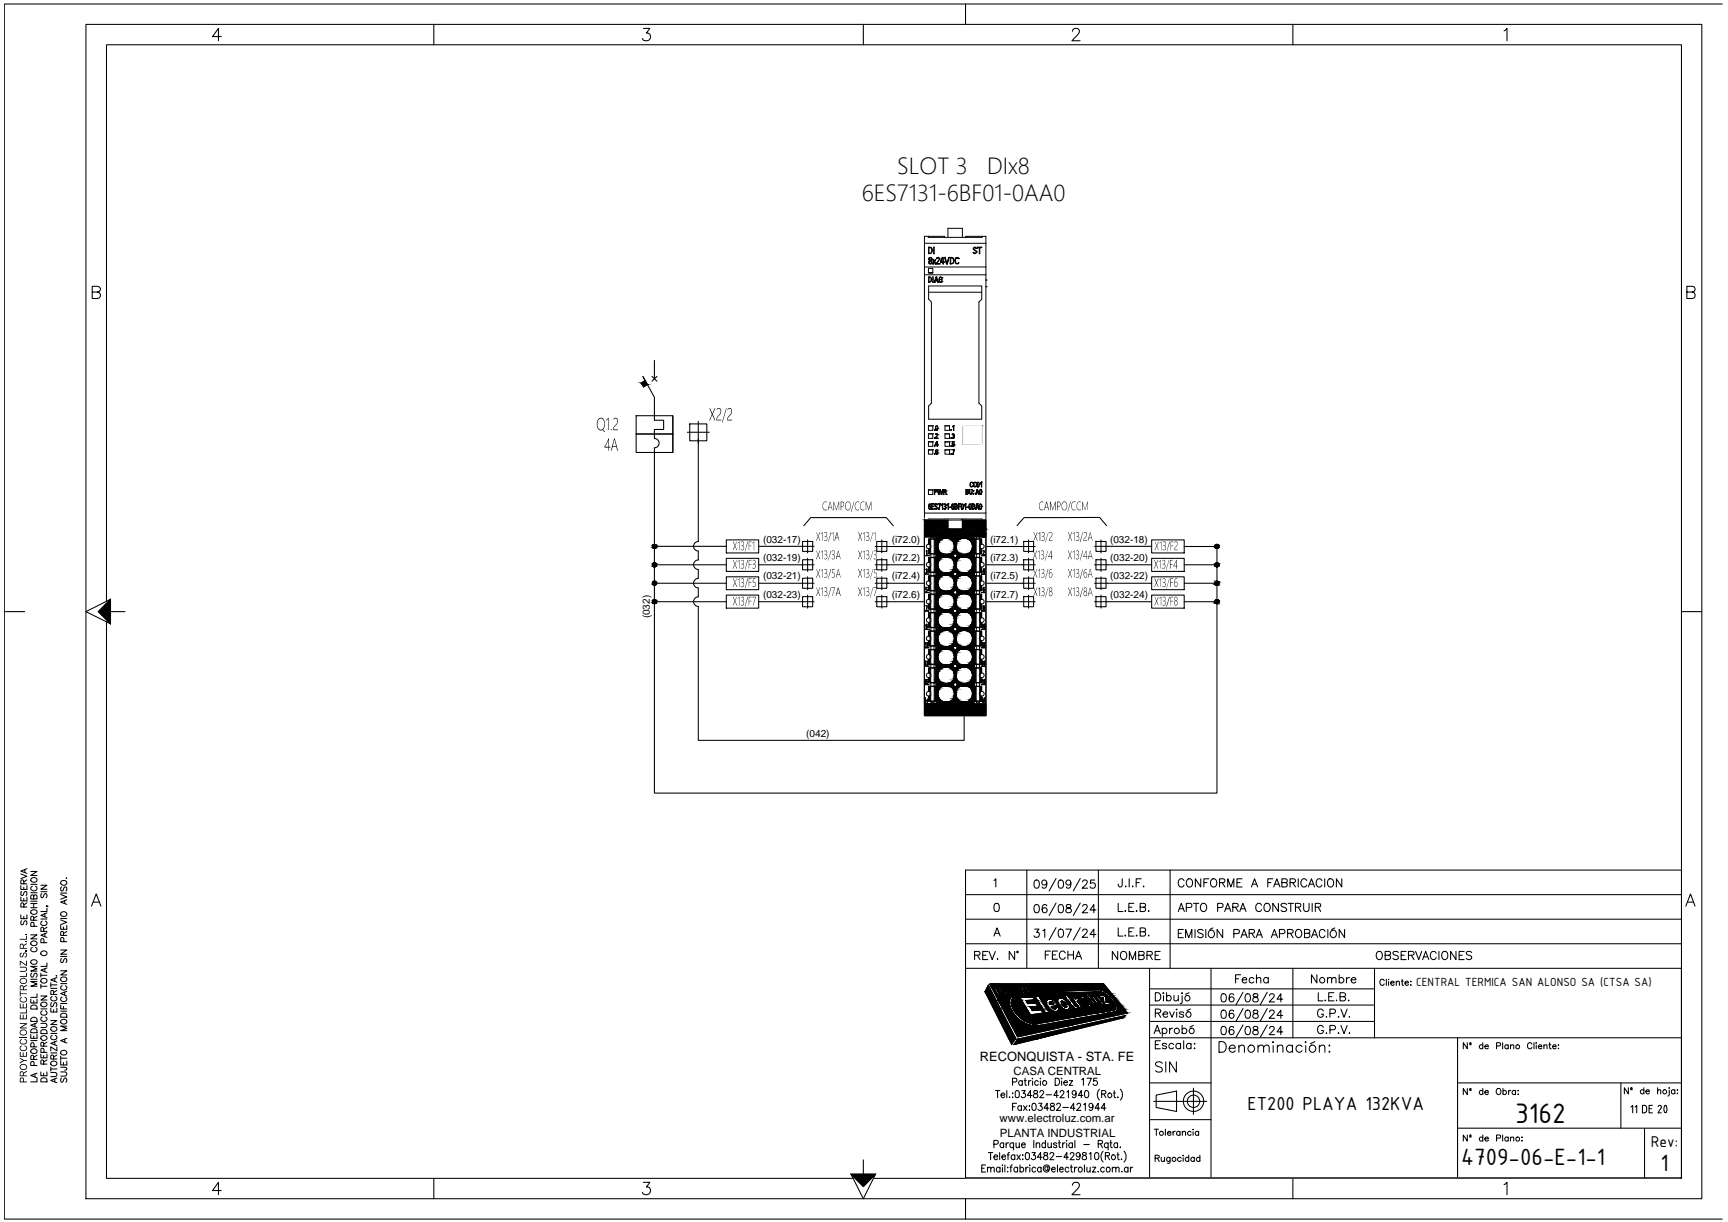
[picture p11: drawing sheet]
<svg xmlns="http://www.w3.org/2000/svg" width="420mm" height="297mm" viewBox="0 0 420 297" stroke-linecap="round" stroke-linejoin="round" font-family="sans-serif">
<defs><g id="words">
<text font-size="7.4" x="368.4" y="272.9">3162</text>
<g font-size="6.2">
<text x="355.3" y="283.2">4709-06-E-1-1</text>
<text x="403.7" y="284.6">1</text>
</g>
<g font-size="5.7">
<text x="218.2" y="42.2">SLOT 3</text>
<text x="240" y="42.2">DIx8</text>
<text x="209.5" y="48.9">6ES7131-6BF01-0AA0</text>
</g>
<text font-size="4.9" x="303.3" y="269.9">ET200 PLAYA 132KVA</text>
<text font-size="4.1" x="401.4" y="278.8">Rev:</text>
<g font-size="3.1">
<text x="344.3" y="239.7">CENTRAL TERMICA SAN ALONSO SA (CTSA SA)</text>
<text x="238.3" y="258">RECONQUISTA - STA. FE</text>
</g>
<g font-size="2.8">
<text x="246.5" y="261.2">CASA CENTRAL</text>
<text x="243.1" y="272.7">www.electroluz.com.ar</text>
<text x="243.1" y="276.5">PLANTA INDUSTRIAL</text>
</g>
<g font-size="2.4">
<text x="185.5" y="131.9">(032-17)</text>
<text x="216.8" y="131.9">(i72.0)</text>
<text x="240.7" y="131.9">(i72.1)</text>
<text x="269.9" y="131.9">(032-18)</text>
<text x="185.5" y="136.4">(032-19)</text>
<text x="216.8" y="136.4">(i72.2)</text>
<text x="240.7" y="136.4">(i72.3)</text>
<text x="269.9" y="136.4">(032-20)</text>
<text x="185.5" y="140.8">(032-21)</text>
<text x="216.8" y="140.8">(i72.4)</text>
<text x="240.7" y="140.8">(i72.5)</text>
<text x="269.9" y="140.8">(032-22)</text>
<text x="185.5" y="145.3">(032-23)</text>
<text x="216.8" y="145.3">(i72.6)</text>
<text x="240.7" y="145.3">(i72.7)</text>
<text x="269.9" y="145.3">(032-24)</text>
<text x="158" y="150.3" transform="rotate(-90 158 150.3)">(032)</text>
<text x="196" y="179">(042)</text>
</g>
</g></defs>
<path d="M224.8 126.4h14.9M229.6 126.2h4.4M234.8 211.5v74.8" fill="none" stroke="#fff" stroke-width=".24"/>
<g fill="#fff" stroke="#fff" stroke-width=".24">
<path d="M230.5 126.2l3.5 2.2h-3.5z"/>
<path d="M224.8 126.4l4.8-.2v.2z"/>
<path d="M230.5 126.2h3.5v2.2z"/>
<path d="M234.8 126.2l4.9 .2h-4.9z"/>
<path d="M230.5 57.7l9.2 68.7-4.9-.2z"/>
<path d="M224.8 126.4v47.5h14.9zM224.8 126.4h14.9v47.5z"/>
<path d="M229.6 57.7h.9l3.5 68.5zM230.5 57.7l3.5 68.5h.8z"/>
<path d="M229.6 57.7l4.4 68.5h-4.4zM229.6 57.7l-4.8 68.7 4.8-.2z"/>
<path d="M234 57.7l5.7 68.7-4.9-68.7zM230.5 57.7h3.5l5.7 68.7z"/>
<path d="M224.8 57.4v69l4.8-68.7zM224.8 57.4h4.8v.3z"/>
<path d="M234.8 57.4h4.9l-4.9 .3zM234.8 57.7l4.9 68.7v-69z"/>
<path d="M230.5 55.5v2.2h3.5zM230.5 55.5h3.5v2.2z"/>
<path d="M234.2 103.5l4.5 4.5v-4.5zM234.2 103.5l4.5 4.5h-4.5z"/>
<path d="M224.8 126.4v47.5h14.9zM224.8 126.4h14.9v47.5z"/>
<path d="M234.8 211.5h174.1v74.8zM234.8 211.5v74.8h174.1z"/>
</g>
<g fill="none" stroke="#000" stroke-width=".24">
<path d="M224.8 59.1h14.9M225.7 57.4v.3h13.1v-.3M229.6 57.7v-.3h-4.8v69h4.8v-.2M230.5 57.7v-2.2h3.5v2.2M234.8 57.7v-.3h4.9v69h-4.9v-.2M224.8 64.9h14.9M224.8 66.8h14.9M225.7 66.3h1.1h-1.1v-1.1h1.1v1.1M225.8 69.5h12.9v3.2l-.7 .7v24.6l.7 .7v3.2h-12.9v-3.2l.7-.7v-24.6l-.7-.7zM225.8 62.9h.1M225.8 63.7h.1M225.8 61.6h.1"/>
<path d="M225.8 68.6h.1M225.8 62.9l.2 .4M225.8 60.1a.79 .79 0 0 1 .9 .8 .79 .79 0 0 1-.9 .7zM225.8 67.3a.64 .64 0 0 1 .7 .6 .64 .64 0 0 1-.7 .7zM225.8 71h12.9M225.8 68.6h.2M225.9 60.2h.5M225.9 60.2a.7 .7 0 0 1 .7 .7 .7 .7 0 0 1-.7 .7zM225.9 67.4l.4 .1 .1 .4-.1 .5-.2 .1h-.2zM225.9 67.4h.2M225.9 62.6h.6l.1 .3-.3 .4 .3 .5-.1 .3-.3 .1-.4-.4 .2-.5-.2-.2zM225.9 62.9h.1"/>
<path d="M226 63.5l.2-.1 .3 .3M226 63.5l.2-.1 .2 .1v.5h-.4zM226.4 67.9h.1M226.5 67.9h.1M226.6 60.5v.4M226.6 62.9h.1M226.6 63.7h.1M226.6 63.7v.3l-.3 .2-.5-.2M226.7 60.8h.1M226.8 63.1h.1M226.8 64.1h.1M226.8 64.1l.3-.4 .3 .5"/>
<path d="M226.8 63.1l.3 .5M226.8 68.6h.1M226.8 68.6v-1.3l.1 1.3M226.9 64.2h.1M227 60.1h.1v1.6h-.1zM227 61.6h.1M227.1 63.6l-.3 .5 .3-.4 .3 .5M227.1 63.6l-.3-.5 .3 .4 .4-.4-.3 .5 .3 .5M227.1 68.6h.1M227.1 63.7h.1M227.2 68.6h.1M227.4 68.2h.1"/>
<path d="M227.4 68.2l-.3 .4M227.4 68.2l-.3 .4 .6-1.3 .3 1.3M227.4 68.2h.5M227.4 64.2h.1M227.5 63.1h.1M227.5 63.1l-.3 .5M227.7 67.4h.1M227.7 67.4l-.3 .8 .3-.8 .2 .8zM227.7 64.1h.8M227.7 62.7l.5-.1 .3 .2v.3l-.7 .9M227.7 62.7l.2 .1zM227.8 64l.7 .1v.1l-.8-.1"/>
<path d="M227.9 62.8h.1M227.9 62.8l.1-.1 .4 .2-.7 1.2M227.9 68.2h.1M227.9 68.2l.1 .4-.1-.4M228 63.8l-.2 .2M228 68.6h.1M228.1 68.6h.1M228.3 62.7h-.2l-.2 .1M228.3 67.9h.1M228.5 62.9h.1M228.7 63.7l.6 .1M228.7 63.7l.4-1.1h.2v1l.3 .1"/>
<path d="M228.7 63.7h.6v.4M228.8 67.9h.2M228.8 67.9h.3v.6M229 67.6h.1M229 67.6l-.2-.2a.62 .62 0 0 0-.4 .5 .62 .62 0 0 0 .3 .6h.3v-.6M229.1 68.5h.1M229.1 67.5h.1M229.1 67.5l-.3-.2a.68 .68 0 0 0-.5 .5 .68 .68 0 0 0 .2 .7h.6l-.6 .1M229.1 67.5l-.1 .1M229.2 62.7h.1M229.2 62.7l-.4 .9 .4-.9M229.3 64.1h.1"/>
<path d="M229.3 62.7v.9h-.5M229.6 63.7l-.3 .1M229.6 63.7h-.3v.4M229.7 62.6h.1M229.7 62.6l.5 1.5M230.2 64.1l.1 .1zM230.3 64.1l.4-1.5-.4 1.6M230.7 62.6h.1M230.7 62.6l-.5 1.4-.5-1.4 .5 1.6M231 64.1h.1M231 62.6a.79 .79 0 0 1 1 .8 .79 .79 0 0 1-1 .7zM231.2 62.7h.5"/>
<path d="M231.2 62.7a.7 .7 0 0 1 .6 .7 .7 .7 0 0 1-.6 .7zM231.8 63v.4M232 63.3h.1M232.4 62.8l.3-.1 .3 .2-.2-.2a.85 .85 0 0 0-.4 1.3l.4 .1 .3-.2M233 62.9h.1M233.1 62.8h.1M233.1 62.8l-.2-.2h-.5l-.2 .3 .1 1.1 .5 .2 .3-.3M233.1 63.9v.1M233.1 62.8l-.1 .1M236.6 60.5h.1M236.6 61.4h.1M236.6 61.4l.1 .1"/>
<path d="M237.3 60.3v.1M237.3 60.4h.1M237.3 60.4l-.2-.2-.3 .2v.2l.5 .3a.43 .43 0 0 1 0 .7 .43 .43 0 0 1-.7-.2M237.4 60.4h.1M237.4 60.4a.39 .39 0 0 0-.6-.3 .39 .39 0 0 0 .1 .7l.4 .3v.2l-.2 .3-.5-.2M237.4 60.4h-.1M237.5 61.2h.1M237.7 60.2h.4M237.7 60.2v-.1h1v.1M238.1 61.6h.1M238.1 60.2v1.4M238.2 60.2h.5"/>
<path d="M238.2 60.2v1.4M239.7 68.1h.1M239.7 69.7h.1M225.7 105.5h1.1v1.1h-1.1zM225.7 103.5h.1M225.7 103.5h1.1v1.1h-1.1zM225.7 119.1h1.1v1.1h-1.1zM225.7 109.3h.1M225.7 109.3h1.1v1.1h-1.1zM225.7 107.4h1.1v1.1h-1.1zM225.7 105.5h1.1M225.7 103.5h1.1"/>
<path d="M225.7 109.3h1.1M225.7 107.4h1.1M225.7 119.1h1.1M226.8 103.5h.1M226.8 119.1h.1M226.8 109.3h.1M226.8 107.4h.1M226.8 105.5h.1M227.2 119h.1M227.3 108.4h.1M227.2 108.4h.1M227.2 106.4h.1"/>
<path d="M227.2 110.3h.1M227.3 104.5h.1M227.2 119v1.2l.1-.6h.3l.2-.3-.3-.3h-.3h.4l.2 .3M227.2 104.5v.1l.1-.1M227.2 106.4v.2l.1-.2M227.2 108.4v.1l.1-.1M227.2 110.3v.2l.1-.2M227.3 106.4h.1M227.3 119.5v-.4h.2l.2 .2-.4 .2h.1M227.4 108.1h.1M227.4 108.1l.3-.7-.3 .7M227.4 108.1v.1h.5v.3l.2-.4"/>
<path d="M227.4 109.9h.1M227.4 106.4h.1M227.4 104.1h.1M227.4 106.4v.2l.7-.1M227.5 108.1h.1M227.5 105.5h.1M227.5 105.5h.4l.1 .2-.6 .7M227.5 105.5l.4-.1 .1 .2-.5 .9M227.5 105.5l.3-.1 .2 .3M227.5 106.5h.6M227.5 110.1l.4 .3M227.5 104.1l.1 .3 .2 .2"/>
<path d="M227.5 103.5h.4l.1 .1v1h-.2l-.3-.1zM227.5 106.5h.1M227.6 109.8l-.1 .1M227.7 103.5l.3 .2-.2 .9-.2-.2zM227.7 109.9l.2-.1 .1 .4-.3 .2-.2-.4zM227.7 107.4h.3zM227.8 119.3h.1M227.8 107.4l.1 .7h-.4zM227.8 106l-.4 .4M227.9 119h.1M227.9 119l.3 1.2 .4-1.1 .4 1.1 .3-1.2M228 108.1h.1"/>
<path d="M228 104.1v.3M228 107.4v.7M228 104.4l-.2 .2M228 119h.1M228 109.4h.1M228 109.4h-.4l-.1 .5M228 109.4l-.3-.1a.73 .73 0 0 0 0 1.2l.3-.2v-.4l-.3-.2-.2 .2M228 105.7h.1M228 104.1h.1M228.1 110.1h.1M228.5 119h.1M228.5 119l-.3 1.1"/>
<path d="M228.6 119l.3 1.1 .3-1.1M228.6 119l.3 1.1M229.2 119h.1M229.2 119l-.3 1.1M229.3 119h.1M229.4 119h.1M229.4 119l.6 .1M229.4 119v1.2l.1-.6 .4 .2 .2 .4M229.4 119l.6 .1 .1 .3-.2 .2 .2 .6M229.5 119.1l.4 .1v.3h-.4zM229.8 105.5h1.1v1.1h-1.1zM229.8 109.3h.1"/>
<path d="M229.8 109.3h1.1v1.1h-1.1zM229.8 107.4h1.1v1.1h-1.1zM229.8 105.5h1.1M229.8 103.5h1.1M229.8 103.5v1.1h1.1v-1.1M229.8 109.3h1.1M229.8 107.4h1.1M230 119.3l-.2 .2h-.3M230.1 119.3h.1M230.9 109.3h.1M230.9 107.4h.1M231.3 106.4h.1"/>
<path d="M231.2 104.5h.1M231.2 108.4h.1M231.2 110.3v.2l.1-.2M231.2 104.5v.1l.1-.1M231.2 106.4v.2l.1-.2M231.2 108.4v.1l.1-.1M231.5 109.3h.6M231.5 109.3l.5 .1M231.5 107.4h.1M231.5 107.4h.6M231.5 108.4h.1M231.5 106.5h.1"/>
<path d="M231.5 105.5h.1M231.5 105.5h.5l.1 .2-.2 .3 .1 .5h-.5M231.5 105.5l.5 .1v.2l-.2 .1M231.5 107.4v.6l.2-.1 .3 .1-.2 .4h-.2M231.6 108.4h.1M231.6 106.4h.1M231.6 107.9l.2-.2 .3 .5M231.6 107.9l.2-.2a.41 .41 0 0 1 .3 .5 .41 .41 0 0 1-.5 .3l-.1-.1M231.6 106.4l-.1 .1M231.6 103.7h.1M231.7 110.4h.1M231.7 110.4l.3-1-.3 1"/>
<path d="M231.8 105.9h.1M231.8 105.9l.2 .5h-.4M231.8 103.5h.1M231.8 103.5l-.2 .2M231.9 106l.1 .1M231.9 103.5v1.1l-.1-1-.2 .1M232 108.2l-.2 .2h-.2M232 106.3l-.2 .2-.2-.1M232.1 108.2h.1M232.1 109.3l-.4 1.1M232.1 107.4h-.5v.5M232.1 105.7h.1"/>
<path d="M232.1 106.2v.1M234.2 103.5h4.5M234.2 103.5v4.5h4.5v-4.5M234.9 119h.1M234.9 119h.3l.2 .3M234.9 119a.59 .59 0 0 1 .6 .6 .59 .59 0 0 1-.6 .6zM234.9 119.1l.5 .1-.1 .3h-.4zM234.9 119.6h.5l-.1 .4-.4 .1zM235.2 119h.1M235.4 119.3l-.2 .2h-.3M235.4 119.8l-.2 .3h-.3M235.4 119.3h.1"/>
<path d="M235.5 119.8h.1M235.7 119l.1 .9 .3 .3 .2-.1 .1-1.1M235.7 119h.1M235.8 119l.2 1.1 .3-.3v-.8M235.9 117.9h.1M236 117.7h.1M236.3 119h.1M236.3 119.8l-.1 .3-.4-.2M236.5 118.2h.1M236.5 117.3l-.2-.1a.68 .68 0 0 0-.5 .5 .68 .68 0 0 0 .2 .7l.5-.2M236.5 117.4h.1M236.5 117.4l-.2-.1a.58 .58 0 0 0-.3 .5 .58 .58 0 0 0 .3 .5l.2-.1"/>
<path d="M236.7 119.3h.1M236.7 119.3v.2v-.2M236.7 117.9h.1M236.8 117.7h.1M237.3 118.2h.1M237.3 117.3l.1 .1M237.4 117.4h.1M237.4 118.2h.1M237.4 117.4l-.3-.1a.6 .6 0 0 0 0 1l.2-.1M237.4 117.4l-.2-.2a.68 .68 0 0 0-.6 .5 .68 .68 0 0 0 .2 .7l.6-.2M237.5 117.8h.1M237.6 119h.1"/>
<path d="M237.6 117.3l.4-.1 .1 .4-.1 .7-.1 .1h-.3l-.1-.4zM237.6 119l-.4 1.1 .4-1.1M237.6 117.8v.1M237.6 119.1l.3 .7h-.5zM237.6 117.3l.4 .1-.1 .9-.3-.1zM237.7 119l.4 1.1-.2-.3h-.5l-.2 .3M237.7 119l.4 1.1M237.8 118.3h.1M238 118.2l-.1 .1M238.1 117.8h.1M238.2 119.5v.1M238.2 119.6v.3"/>
<path d="M238.3 119.2l.3-.1 .1 .5-.3 .5-.1-.2zM238.4 119a.77 .77 0 0 0 0 1.2l.3-.4v-.6l-.3-.2 .3 .2v.4M238.4 117.4h.1M238.6 117.2h.1M238.6 117.2l-.2 .2M238.7 119.5l-.3 .6M238.7 119.6h.1M238.7 103.5h.1M238.7 117.2v1.2l-.1-1.1-.2 .1M224.8 124.7h14.9M224.9 135l1.1 .1zM224.9 139.5h1.1"/>
<path d="M224.9 139.5l1 .1zM224.9 135l1 .1zM224.9 139.5h.1M225.1 138.3l.2-.1 .2 .1-.1 .5 .1 .4-.2 .1-.2-.1 .4-.1-.2-.3 .2-.4zM225.1 138.4l.4-.1-.2 .5 .2 .2-.2 .4-.2-.2 .2 .1 .1-.2-.2-.2 .2-.4zM225.3 133.7h.2v1.1l-.1-.9h-.2zM225.3 133.8l.1 1.1-.1-1-.1 .1zM225.7 126.4v-.2h13.1v.2M225.8 137.9v1.2h.5v.9h-.5v1.2M225.8 133.4v1.3h.5v.8h-.5v1.2M225.8 132.2v-1.2h.5v-.5h.8v.5h.6v3.7h-.6v.8h.6v3.6h-.6v.9h.6v3.6h-.6v.8h.6v3.7h-.6v.8h.6v3.7h-.6v.8h.6v3.7h-.6v.8h.6v3.6h-.6v.8h.6v3.7h-.6v.8h.6v3.7h-.6v.3h-.8v-.3h-.5v-1.3M225.8 122.9v.2"/>
<path d="M225.8 136.7a.57 .57 0 0 0-.6 .6 .57 .57 0 0 0 .6 .5M225.8 132.2a.57 .57 0 0 0-.6 .6 .57 .57 0 0 0 .6 .6M225.9 123.4l.3 .3M226 123.1h.2l.1 .1-.1 .5-.3-.1zM226.1 135.6v1.2l-.2-.1v-1.1h.4M226.1 137.8l-.2 .1v1.1h.4M226.1 137.8v1.2v-1.2M226.1 137.8v1.2M226.1 136.7l.2 .3M226.1 132.3h.1M226.1 133.3v1.3v-1.2h-.2v1.2h.4M226.1 132.3l.3 .5-.1 .3"/>
<path d="M226.1 131.1v2.2M226.1 135.6v3.4M226.1 132.3l.2 .2M226.1 137.8h.1M226.1 133.3v.1M226.3 131.1h-.4v1.1l.2 .1v-1.2v1.2M226.3 135.6h.8M226.3 137v.6M226.3 139h.8M226.3 131.1h.8M226.3 132.5v.6M226.3 134.6h.8"/>
<path d="M226.3 131.1v1.4M226.3 133.1v1.5M226.3 135.6v1.4M226.3 137.6v1.4M226.3 137.6l-.2 .2M226.3 133.1l-.2 .2M226.3 122.6h.1M226.3 122.6h-.3l-.1 .5 .3-.1 .2 .4M226.3 122.6l-.3-.1-.2 .4 .1 .8 .4 .1v-.7l-.1-.1-.3 .1M226.3 134.7h.8M226.3 135.5h.8M226.3 139.1h.8"/>
<path d="M226.3 140h.8M226.3 131h.8M226.4 123.4h.1M226.5 122.4h.1M226.5 122.4h.6zM226.5 122.4v1.4l.6-.1M226.6 129.8h.1M226.6 123.7h.5M226.6 123.1h.5M227.1 123.1h-.5v.6M227.1 122.4v.2h-.5v.5M227.1 135.6h.5v3.4h-.5"/>
<path d="M227.1 131.1h.5v3.5h-.5M227.1 131.1v3.5M227.1 135.6v3.4M227.3 123.6h.1M227.3 122.8h.1M227.4 135.6v3.4M227.4 139h.1M227.4 131.1v3.5M227.4 134.6h.1M227.4 123.6h.1M227.4 135.6h.1M227.9 122.7l-.3-.1-.2 .2 .5 .5-.1 .5h-.3l-.2-.2"/>
<path d="M227.9 122.7l-.2-.2h-.3v.5l.4 .4-.1 .3-.3-.1M227.9 122.7l-.4-.3-.2 .4M227.9 123.4h.1M228.1 122.4h.6M228.1 122.4v.2h.5M228.2 123.8h.1M228.2 120.1h.1M228.2 123.8l.4-1.2-.4 1.2M228.6 135.8a2.04 2.04 0 0 1 2.8 0 2.04 2.04 0 0 1 .1 2.9 2.04 2.04 0 0 1-2.9 .1 2.15 2.15 0 0 1 0-3zM228.6 131.4a2.05 2.05 0 0 1 2.9 0 2.05 2.05 0 0 1 0 2.8 2.05 2.05 0 0 1-2.9 .1 2.2 2.2 0 0 1 0-2.9zM228.6 122.6h.1M228.7 122.4l-.5 1.4"/>
<path d="M228.9 120.1h.1M228.9 122.7h.1M228.9 122.7l.2-.2-.2 .2M229.1 122.5h.1M229.2 122.5v1.3l-.1-1.2-.2 .2v-.1M229.5 123.7h.1M229.5 122.6h.1M229.5 122.6l.2-.2 .3 .2-.1 .5 .2 .3-.2 .4-.4-.1M229.5 122.6l.4 .1v.2l-.2 .2M229.6 123.6v.1M229.7 123.1h.1M229.7 123.1l.2 .5-.1 .1-.2-.1"/>
<path d="M229.9 122.9l-.2 .2M229.9 122.8v.1M230 123.4v.1M230 122.8h.1M230 123.3l.1 .1M230 122.7v.1M230.1 123.4h.1M230.1 120.2h.1M230.3 122.7h.1M230.5 126.2v2.4h3.5v-2.2M230.5 122.5h.1M230.5 122.5l-.2 .2"/>
<path d="M230.6 122.5v1.3l-.1-1.2-.2 .2v-.1M230.9 123.3h.4zM230.9 123.3h.4M231.4 122.9v.2M231.5 123.4l.1 .3h.2M231.5 123.1h.3l.1 .1-.1 .5-.3-.1zM231.9 122.6h.1M231.9 122.6h-.4v.5l.3-.1 .2 .4M231.9 122.6l-.4-.1-.1 .4 .1 .8 .3 .1 .1-.7-.1-.1-.3 .1M232 123.4h.1M232.1 122.5l.6 .1-.1 .5M232.2 122.6l.4 .1v.3l-.4 .1z"/>
<path d="M232.2 123.1l.5 .2v.3l-.5 .1zM232.6 122.5l-.5-.1v1.4l.6-.1-.1-.6M232.6 123.1l.1 .1M232.7 123.4l-.1 .3h-.4M232.7 122.8l-.2 .3h-.3M232.8 123.4h.1M232.8 122.8h.1M232.9 135.8a2.05 2.05 0 0 1 3.1 .1 2.05 2.05 0 0 1-.5 3.1 2.05 2.05 0 0 1-2.9-.9l-.1-.3a1.98 1.98 0 0 1 .4-2zM232.9 131.4a2.08 2.08 0 0 1 2.4-.4 2.08 2.08 0 0 1 1.1 2.2 1.94 1.94 0 0 1-2.7 1.5 2.11 2.11 0 0 1-.8-3.3zM233.1 122.4h.5zM233.1 122.4h.1M233.1 122.4v1.4l.1-.7h.4"/>
<path d="M233.2 123.1h.4M233.6 122.4v.2h-.4v.5M233.7 123.2h.1M233.7 123.1v.1M233.9 122.5h.1a1.02 1.02 0 0 1 .1 1.3h-.2l-.2-.3zM234 126.2v2.2h-3.5M234.2 123.4l-.1 .3h-.3v-1.1h.3v1.1M234.3 123.1h.1M234.3 122.9v.2M234.6 122.7h.1M234.7 122.5h.2M234.7 122.5h.1"/>
<path d="M234.7 122.5l-.1 .2M234.9 122.5v1.4l-.1-1.3-.2 .1M235.1 123.3h.3zM235.1 123.3h.3M235.4 123.3h.1M235.6 123.2h.1M235.6 123.1v.1M235.7 122.5h.3a1.02 1.02 0 0 1 0 1.3h-.2a1.02 1.02 0 0 1-.1-1.3zM235.7 122.6h.3l.1 .4-.2 .7-.2-.4zM236.1 123.4l-.1 .3M236.2 123.1h.1M236.2 120.1h.1"/>
<path d="M236.2 122.9v.2M236.3 122.5l.6 .1v.5M236.4 122.6l.4 .1v.4h-.4zM236.4 123.1h.4l.1 .5-.5 .1zM236.7 120h.1M236.7 120v.2v-.2M236.8 122.5l-.5-.1v1.4l.6-.1v-.6M236.9 122.8l-.2 .3h-.3M236.9 123.1l.1 .1M236.9 123.4l-.1 .3h-.4M237 122.8h.1M237 123.4h.1"/>
<path d="M237.1 135.6h.1M237.1 135.6v3.4zM237.1 131.1h.1M237.1 131.1v3.5M237.1 134.6h.1M237.2 123.8h.1M237.2 123.8l.4-1.4-.4 1.4 .2-.3h.5l.1 .3-.3-1.4 .3 1.4M237.2 120.1h.1M237.3 135.6h.9M237.3 139h.9M237.3 131.1h.9M237.3 134.6h.9"/>
<path d="M237.3 135.6h-.4v3.4h.4M237.3 131.1h-.4v3.5h.4M237.3 131.1v3.5M237.3 135.6v3.4M237.4 134.7h.8M237.4 135.5h.8M237.4 139.1h.8M237.4 140h.8M237.4 131h.8M237.6 122.4h.1zM237.6 122.6l.2 .8h-.4zM237.7 122.4h.1"/>
<path d="M238 123.8h.1M238.1 120.1h.1M238.2 123.2h.1M238.2 123.1v.1M238.2 135.6h.4M238.2 137l-.1 .3 .3 .5M238.2 132.5l-.1 .3 .3 .5M238.2 131.1h.4v1.1l-.2 .1M238.2 137a.6 .6 0 0 0 .4 .9M238.2 131.1v1.4M238.2 133.1v1.5M238.2 135.6v1.4"/>
<path d="M238.2 137.6v1.4M238.3 120l.1 .1M238.3 122.5h.2a1.02 1.02 0 0 1 0 1.3h-.2l-.1-.3zM238.4 132.3v1M238.4 136.8v1M238.4 137.8h.1M238.4 133.3l.2 .1v1.2h-.4M238.4 139h.1M238.4 135.6h.1M238.4 136.8v-1.2v1.2M238.4 134.6h.1M238.4 132.3v-1.2v1.2"/>
<path d="M238.4 137.8l.2 .1M238.4 137.8v1.2M238.4 135.6v1.2zM238.4 132.3l-.3 .5 .3 .5M238.4 133.3v1.3M238.4 132.3l-.2 .2M238.4 136.7v.1M238.4 132.3h.1M238.6 139.5h1zM238.6 135l1 .1zM238.6 139.5l1 .1zM238.6 135.6v1.1l-.4 .3"/>
<path d="M238.6 123.4v.3h-.3v-1.1h.3v1.1M238.6 137.9v1.1h-.4M238.7 123.1h.1M238.7 122.9v.2M239 133.9h.3l-.3 1h.4l-.4-.1M239 133.9l.1-.1 .3 .1-.4 .8M239 133.9l.1-.2 .3 .2-.3 .8M239.1 134.7h.1M239.1 138.9h.1M239.1 133.9h.2v.3l-.3 .5M239.1 134.7l.3 .1h-.4M239.3 138.3h.1"/>
<path d="M239.3 138.3l-.2 .6M239.3 138.3h-.1l-.2 .6 .3 .2v.3v-1.2l-.3 .7 .3 .1v.3l.2-.4-.5 .1 .3-.7v.7M239.7 129.8v42.1h-2.3v1h1.3v1M239.7 129.8h-14.9v44.1h1h-1v-2M239.7 129.8v42.1M224.9 148.4l1.1 .1zM224.9 144h1.1zM224.9 148.5h1zM224.9 144l1 .1zM224.9 153h1zM225 157.4h1zM225 152.9l1 .1z"/>
<path d="M225.1 156.3l.1 1v-1.1l-.2 .2 .2-.1v.9v-1.1l-.1 .3M225.1 142.7v.6l.3-.1 .1 .2-.1 .3h-.3M225.1 142.7h.4l-.3 .1v.4h.3v.3l-.1 .3-.3-.1M225.1 147.2h.4l-.2 1.1 .2-1.1zM225.1 152.6l.3 .1 .1-.3-.1-.8-.3 .4 .1 .3 .3-.1v.4h-.3M225.1 142.7v.6h.3v.2v.2h-.3M225.1 147.2h.4l-.2 1.1 .1-1zM225.1 142.7h.4l-.3 .1v.4h.3v.4l-.1 .2-.3-.1M225.1 152.6h.1M225.2 151.9l.2-.1-.1 .5zM225.2 152.6l.1 .1 .2-.4-.3 .1-.1-.4 .3-.3 .1 .8-.1 .3-.3-.1M225.3 151.7l.2 .3-.2 .3-.1-.3z"/>
<path d="M225.4 156.4l.2-.2v1.1l-.1-1v.1M225.5 156.1l.1 1.1-.1-.9h-.1zM225.8 155.8v1.3h.5v.8h-.5v1.2M225.8 151.3v1.3h.5v.8h-.5v1.2M225.8 146.8v1.3h.5v.8h-.5v1.3M225.8 142.4v1.2h.5v.8h-.5v1.3M225.8 159.1a.57 .57 0 0 0-.6 .6 .57 .57 0 0 0 .6 .5M225.8 154.6a.57 .57 0 0 0-.6 .6 .57 .57 0 0 0 .6 .5M225.8 150.2a.57 .57 0 0 0-.6 .5 .57 .57 0 0 0 .6 .6M225.8 145.7a.57 .57 0 0 0-.6 .5 .57 .57 0 0 0 .6 .6M225.8 141.2a.57 .57 0 0 0-.6 .6 .57 .57 0 0 0 .6 .5M226.1 144.5v1.3l-.2-.1v-1.2h.4"/>
<path d="M226.1 145.7h.1M226.1 154.6v.1M226.1 141.2h.1M226.1 150.2h.1M226.1 159.1h.1M226.1 142.3v1.2v-1.2l-.2 .1v1.1h.4M226.1 151.2v1.3v-1.2h-.2v1.2h.4M226.1 159.2l.3 .5-.1 .3M226.1 146.8v1.2v-1.2l-.2 .1v1.1h.4M226.1 155.7v1.2v-1.2l-.2 .1v1.1h.4M226.1 141.3l.3 .5-.1 .3M226.1 140v2.3"/>
<path d="M226.1 144.5v3.5M226.1 150.2v1M226.1 153.5v3.4M226.1 157.9v3.5M226.1 145.8l.2 .2M226.1 141.3l.2 .2M226.1 150.2l.2 .2M226.1 159.2l.2 .2M226.1 146.8h.1M226.1 142.3h.1M226.1 151.2v.1M226.1 155.7h.1"/>
<path d="M226.3 157.9h-.4v1.2l.2 .1v-1.3v1.3M226.3 140h-.4v1.2l.2 .1v-1.3v1.3M226.3 149h-.4v1.2h.2v-1.2v1.2M226.3 144.5h.8M226.3 146v.6M226.3 148h.8M226.3 141.5v.6M226.3 143.5h.8M226.3 152.5h.8M226.3 150.4v.6M226.3 149h.8M226.3 156.9h.8"/>
<path d="M226.3 153.5h.8M226.3 154.9v.6M226.3 157.9h.8M226.3 153.5h-.4v1.1l.2 .1v-1.2v1.2l.2 .2M226.3 159.4v.6M226.3 140v1.5M226.3 142.1v1.4M226.3 144.5v1.5M226.3 146.6v1.4M226.3 149v1.4M226.3 151v1.5M226.3 153.5v1.4"/>
<path d="M226.3 155.5v1.4M226.3 157.9v1.5M226.3 160v1.4M226.3 160l-.2 .2M226.3 142.1l-.2 .2M226.3 151l-.2 .2M226.3 146.6l-.2 .2M226.3 155.5l-.2 .2M226.3 157.1h.8M226.3 148.1h.8M226.3 148.9h.8M226.3 153.4h.8"/>
<path d="M226.3 152.6h.8M226.3 143.6h.8M226.3 144.4h.8M227.1 156.9h.5M227.1 153.5h.5v3.4M227.1 144.5h.5v3.5h-.5M227.1 140h.5v3.5h-.5M227.1 149h.5v3.5h-.5M227.1 157.9h.5v3.5h-.5M227.1 140v3.5M227.1 144.5v3.5M227.1 149v3.5"/>
<path d="M227.1 153.5v3.4M227.1 157.9v3.5M227.4 148h.1M227.4 144.5h.1M227.4 156.9h.1M227.4 153.5v3.4zM227.4 148v-3.5v3.5M227.4 157.9v3.5M227.4 143.5h.1M227.4 140v3.5M227.4 149h.1M227.4 152.5h.1"/>
<path d="M227.4 144.5v3.5M227.4 157.9h.1M227.4 140h.1M227.4 149v3.5M228.6 149.3a2.03 2.03 0 0 1 2.4-.4 2.03 2.03 0 0 1 1 2.2 1.88 1.88 0 0 1-2.7 1.5 2.04 2.04 0 0 1-.7-3.3zM228.6 158.2a2.04 2.04 0 0 1 2.8 0 2.04 2.04 0 0 1 .1 2.9 2.04 2.04 0 0 1-2.9 .1 2.15 2.15 0 0 1 0-3zM228.6 153.8a2.05 2.05 0 0 1 2.9 0 2.05 2.05 0 0 1 0 2.8 2.05 2.05 0 0 1-2.9 .1 2.22 2.22 0 0 1 0-2.9zM228.6 140.3a2.07 2.07 0 0 1 2.8-.1 2.07 2.07 0 0 1 .4 2.7 2.07 2.07 0 0 1-3 .5 2.07 2.07 0 0 1-.2-3.1zM232.9 149.3a2.08 2.08 0 0 1 2.4-.4 2.08 2.08 0 0 1 1.1 2.2 1.94 1.94 0 0 1-2.7 1.5 2.11 2.11 0 0 1-.8-3.3zM232.9 153.8a2.07 2.07 0 0 1 3 0 2.07 2.07 0 0 1-.2 3 2.07 2.07 0 0 1-3-.4l-.2-.7a1.98 1.98 0 0 1 .4-1.9zM237.1 153.5h.1M237.1 156.9h.1"/>
<path d="M237.1 144.5v3.5M237.1 144.5h.1M237.1 143.5h.1M237.1 157.9h.1M237.1 149v3.5M237.1 140h.1M237.1 153.5v3.4M237.1 140v3.5M237.1 148h.1M237.1 149h.1M237.1 157.9v3.5M237.3 153.5h.9"/>
<path d="M237.3 156.9h.9M237.3 144.5h.9M237.3 148h.9M237.3 140h.9M237.3 143.5h.9M237.3 157.9h.9M237.3 149h.9M237.3 152.5h.9M237.3 153.5h-.4v3.4h.4M237.3 144.5h-.4v3.5h.4M237.3 140h-.4v3.5h.4M237.3 149h-.4v3.5h.4"/>
<path d="M237.3 157.9h-.4v3.5h.4M237.3 140v3.5M237.3 144.5v3.5M237.3 149v3.5M237.3 153.5v3.4M237.3 157.9v3.5M237.4 157.9h.8M237.4 157.1h.8M237.4 148.1h.8M237.4 148.9h.8M237.4 153.4h.8M237.4 152.6h.8"/>
<path d="M237.4 143.6h.8M237.4 144.4h.8M238.2 153.5h.4M238.2 140h.4M238.2 154.9v.6M238.2 146v.6M238.2 141.5v.6M238.2 159.4v.6M238.2 150.4v.6M238.2 149h.4v1.2h-.2M238.2 144.5h.4M238.2 157.9h.4"/>
<path d="M238.2 154.9v.6l.2 .2M238.2 141.5l-.1 .3 .3 .5M238.2 146.6l.4 .3M238.2 140v1.5M238.2 142.1v1.4M238.2 144.5v1.5M238.2 146.6v1.4M238.2 149v1.4M238.2 151v1.5M238.2 153.5v1.4M238.2 155.5v1.4M238.2 157.9v1.5"/>
<path d="M238.2 160v1.4M238.2 155.5l.2 .2M238.2 146.6l.2 .2M238.2 142.1l.2 .2M238.2 160l.2 .2M238.2 151l.2 .2M238.4 141.3v1M238.4 145.8v.9M238.4 150.2v1M238.4 154.7v1M238.4 159.2v1M238.4 142.3h.1"/>
<path d="M238.4 146.8h.1M238.4 155.7h.1M238.4 151.2v.1M238.4 156.9h.1M238.4 153.5v1.2zM238.4 144.5v1.3M238.4 143.5h.1M238.4 141.3v-1.3v1.3M238.4 157.9h.1M238.4 159.2v-1.3v1.3M238.4 151.3v1.2zM238.4 150.2v-1.2v1.2"/>
<path d="M238.4 148h.1M238.4 149h.1M238.4 140h.1M238.4 146.8l.2 .1M238.4 155.7l.2 .1v1.1h-.4M238.4 151.3h.2v1.2h-.4M238.4 142.3l.2 .1v1.1h-.4M238.4 140v1.3M238.4 144.5h.1M238.4 145.8v-1.3v1.3M238.4 149v1.2M238.4 157.9v1.3z"/>
<path d="M238.4 142.3v1.2M238.4 146.8v1.2M238.4 155.7v1.2M238.4 141.3l-.2 .2M238.4 154.7l-.2 .2M238.4 150.2l-.2 .2M238.4 159.2l-.2 .2M238.4 141.2h.1M238.4 159.1h.1M238.4 150.2h.1M238.4 145.7h.1M238.4 154.6v.1"/>
<path d="M238.6 144h1zM238.6 157.4h1zM238.6 152.9l1 .1zM238.6 148.4l1 .1zM238.6 153h1zM238.6 144l1 .1zM238.6 148.5h1zM238.6 157.4l1 .1zM238.6 144h.1M238.6 159.1l-.4 .3M238.6 144.5v1.2l-.4 .3M238.6 153.5v1.1l-.2 .1"/>
<path d="M238.6 140v1.2l-.2 .1M238.6 159.1l-.2 .1M238.6 146.9v1.1h-.4M238.6 157.9v1.2M238.7 142.3a.55 .55 0 0 0 .6-.5 .55 .55 0 0 0-.6-.6v-1.2h-.5v-.9h.5v-1.3a.55 .55 0 0 0 .6-.5 .55 .55 0 0 0-.6-.6v-1.2h-.5v-.8h.5v-1.3a.57 .57 0 0 0 .6-.6 .57 .57 0 0 0-.6-.6v-1.2h-.5v-.5h-.8v.5h-.6v3.7h.6v.8h-.6v3.6h.6v.9h-.6v3.6h.6v.8h-.6v3.7h.6v.8h-.6v3.7h.6v.8h-.6v3.7h.6v.8h-.6v3.6h.6v.8h-.6v3.7h.6v.8h-.6v3.7h.6v.3h.8v-.3h.5v-1.3a.57 .57 0 0 0 .6-.6 .57 .57 0 0 0-.6-.5v-1.3h-.5v-.8h.5v-1.3a.57 .57 0 0 0 .6-.6 .57 .57 0 0 0-.6-.5v-1.3h-.5v-.8h.5v-1.2M238.7 154.6a.57 .57 0 0 1 .6 .6 .57 .57 0 0 1-.6 .5M238.7 159.1a.57 .57 0 0 1 .6 .6 .57 .57 0 0 1-.6 .5M238.7 142.4v1.2h-.5v.8h.5v1.3a.57 .57 0 0 1 .6 .5 .57 .57 0 0 1-.6 .6v1.3h-.5v.8h.5v1.3a.57 .57 0 0 1 .6 .5 .57 .57 0 0 1-.6 .6v1.3h-.5v.8h.5v1.2M238.7 155.8v1.3h-.5v.8h.5v1.2M239 156.1v1.1zM239 151.6v1.1v-.9h-.2zM239 156.3v1v-1.1l-.1 .2"/>
<path d="M239 151.8v1v-1.1l-.2 .2M239 147.3l.2-.1 .2 .2-.1 .3 .1 .4-.2 .2-.2-.2zM239.1 147.2h.1l.2 .2-.1 .3 .2 .3-.3 .3-.2-.3zM239.1 143.3h.2l-.1 .5zM239.1 147.9h.2l-.1 .4zM239.1 147.3l.2 .2-.1 .2zM239.1 142.7l.3 .1-.2-.1-.1 .5 .3-.1 .1 .4-.3 .3-.2-.8zM239.1 143.3h.3l-.2 .4zM239.1 147.8l.3 .2-.2 .2zM239.1 147.3l.3 .1-.2 .3zM239.1 142.7l.3 .2-.2-.1-.2 .5 .3-.1 .1 .3-.3 .3-.1-.8zM239.2 151.8l.1-.1 .3 .2-.2 .9-.2-.2z"/>
<path d="M239.3 151.8l.1-.2 .2 .2-.2 .9-.2-.1zM239.3 156.2l.3 .3-.3 .7 .3 .1h-.4l.3-1h-.3zM239.3 151.8l.2 .2-.1 .7-.1-.3zM239.3 156.1l.3 .4-.3 .6 .3 .1h-.4l.3-.9h-.2zM239.3 151.8l.3 .2-.1 .7-.2-.3zM224.8 171.9h2.3v1h-1.3v1h12.9M224.8 171.9h2.3v1h-1.3v1h12.9v-1h-1.3v-1h2.3M224.9 166.4l1 .1zM224.9 161.9h1M224.9 161.9h1.1M224.9 169.6h.1M225 166.4h1z"/>
<path d="M225 161.9h1M225 165.1l.1 1.1zM225 170.6v-1.1l-.1 1.2 .4-.1M225.1 160.6l.1 1.1-.1-1-.1 .2-.1-.1zM225.1 160.8v1v-1.1l-.2 .1M225.1 165.1l.1 1.1-.1-1-.1 .2-.1-.1zM225.3 170.6h.1M225.4 160.8l.1-.1 .1 .2-.1 .3 .1 .3-.1 .1-.1-.1M225.4 165.6v-.4l.2-.1h-.3l.1 .6M225.4 165.6h.2l-.1 .6-.2-.1h.2v-.4h-.1M225.4 160.8l.2-.1 .1 .3-.1 .6-.1 .2-.1-.2M225.4 165.6v-.4l.3-.1h-.4l.1 .6"/>
<path d="M225.4 160.8l.2-.2 .1 .9-.2 .2-.1-.2M225.4 165.6h.3l-.1 .6-.3-.2 .3 .1v-.5l-.2 .1M225.4 160.8h.2l-.1 .3 .1 .4-.1 .2-.1-.1M225.5 169.9l-.2 .3 .2 .4 .2-.3-.2-.1M225.5 169.9l.2 .4h-.4h.2zM225.5 170.3v.4v-.4M225.8 164.7v1.3h.5v.8h-.5v1.3M225.8 160.3v1.2h.5v.8h-.5v1.3M225.8 163.6a.57 .57 0 0 0-.6 .5 .57 .57 0 0 0 .6 .6M225.8 168.1a.57 .57 0 0 0-.6 .5 .57 .57 0 0 0 .6 .6M226.1 164.7v1.2v-1.2M226.1 164.7l-.2 .1v1.1h.4"/>
<path d="M226.1 170.4v-1.2h-.2v1.2h.4M226.1 168.1h.1M226.1 163.6h.1M226.1 160.2v1.2v-1.2l-.2 .1v1.1h.4M226.1 163.7l.3 .5-.1 .3M226.1 163.7v.9M226.1 166.9v3.5M226.1 163.7l.2 .2M226.1 168.1l.2 .2M226.1 160.2h.1M226.1 169.1v.1M226.1 164.7h.1"/>
<path d="M226.3 166.9h-.4v1.2h.2v-1.2v1.2M226.3 162.4h-.4v1.2l.2 .1v-1.3v1.3M226.3 165.9h.8M226.3 163.9v.6M226.3 162.4h.8M226.3 161.4h.8M226.3 170.4h.8M226.3 168.3v.7M226.3 166.9h.8M226.3 162.4v1.5M226.3 164.5v1.4M226.3 166.9v1.4"/>
<path d="M226.3 169v1.4M226.3 164.5l-.2 .2M226.3 169l-.2 .1M226.3 166h.8M226.3 170.5h.8M226.3 162.3h.8M226.3 161.5h.8M226.3 166.8h.8M227.1 162.4h.5v3.5h-.5M227.1 166.9h.5v3.5h-.5M227.1 162.4v3.5M227.1 166.9v3.5"/>
<path d="M227.4 170.4h.1M227.4 166.9h.1M227.4 162.4h.1M227.4 162.4v3.5zM227.4 161.4h.1M227.4 166.9v3.5M228.6 167.2a2.03 2.03 0 0 1 2.4-.4 2.03 2.03 0 0 1 1 2.2 1.88 1.88 0 0 1-2.7 1.5 2.04 2.04 0 0 1-.7-3.3zM232.9 167.2a2.1 2.1 0 0 1 3-.1 2.1 2.1 0 0 1 0 3 2.03 2.03 0 0 1-2.4 .4 2.03 2.03 0 0 1-1-2.2zM237.1 170.4h.1M237.1 166.9v3.5zM237.1 161.4h.1M237.1 162.4h.1"/>
<path d="M237.1 165.9h.1M237.1 162.4v3.5M237.3 170.4h.9M237.3 166.9h.9M237.3 161.4h.9M237.3 162.4h.9M237.3 165.9h.9M237.3 162.4h-.4v3.5h.4M237.3 166.9h-.4v3.5h.4M237.3 162.4v3.5M237.3 166.9v3.5M237.4 166h.8"/>
<path d="M237.4 170.5h.8M237.4 162.3h.8M237.4 161.5h.8M237.4 166.8h.8M238.2 168.3l-.1 .4 .3 .4M238.2 166.9h.4v1.2h-.2M238.2 163.9v.6M238.2 162.4h.4M238.2 162.4v1.5M238.2 164.5v1.4M238.2 166.9v1.4M238.2 169v1.4"/>
<path d="M238.2 164.5l.2 .2M238.4 163.7v.9M238.4 168.1v1M238.4 160.2h.1M238.4 164.7h.1M238.4 169.1v.1M238.4 169.1v1.3M238.4 166.9v1.2M238.4 165.9h.1M238.4 162.4v1.3M238.4 161.4h.1M238.4 169.2h.2v1.2h-.4"/>
<path d="M238.4 160.2l.2 .1v1.1h-.4M238.4 164.7l.2 .1v1.1h-.4M238.4 170.4h.1M238.4 168.1v-1.2v1.2M238.4 163.7v-1.3v1.3M238.4 166.9h.1M238.4 162.4h.1M238.4 160.2v1.2M238.4 164.7v1.2M238.4 163.7l-.2 .2M238.4 168.1l-.2 .2M238.4 163.6h.1"/>
<path d="M238.4 168.1h.1M238.6 166.4h1zM238.6 161.9h1zM238.6 166.4l1 .1zM238.6 163.6l-.2 .1M238.6 163.6l-.4 .3M238.6 162.4v1.2M238.8 165.3l.2-.2v1.1M238.9 160.7h.1v1.1zM239 169.9l.3 .8 .2-.9 .1 .8v-1.1l-.4 1-.3-1 .1 1.1M239 165.2l-.1 .2 .1-.3v1.1M239 165.2v1"/>
<path d="M239 165.2l-.1 .2M239 160.7l-.1 .2 .1-.3v1.1M239 161.7h.1M239.3 161.3h.1M239.3 165.1l.3 .2-.2-.1-.1 .5 .2-.1v.6l-.2-.1zM239.3 165.1l.3 .1-.3 .1v.3h.3l-.1 .6-.2-.2zM239.3 160.7h.2l.1 .7-.1 .4-.1-.3h-.2zM239.4 160.6h.1l.1 .7-.1 .4-.1-.3h-.2zM239.4 165.6l.2 .2-.1 .3-.2-.2zM239.4 160.7v.6h-.1zM239.4 160.7v.7h-.1zM239.5 169.9v.8v-1.1l-.3 1-.3-1v1.1l.1-.9 .3 .8"/>
<path d="M239.7 171.9v2h-1"/>
<circle cx="226.2" cy="63" r=".29"/>
<circle cx="232.3" cy="139.5" r=".49"/>
<circle cx="232.3" cy="135" r=".49"/>
<circle cx="232.3" cy="130.6" r=".49"/>
<circle cx="230.1" cy="146.3" r="2.07"/>
<circle cx="232.3" cy="157.4" r=".49"/>
<circle cx="232.3" cy="152.9" r=".49"/>
<circle cx="232.3" cy="144" r=".49"/>
<circle cx="232.3" cy="148.5" r=".49"/>
<circle cx="234.4" cy="146.3" r="2.04"/>
<circle cx="234.4" cy="159.7" r="2.04"/>
<circle cx="234.4" cy="141.8" r="2.04"/>
<circle cx="230.1" cy="164.2" r="2.07"/>
<circle cx="232.3" cy="161.9" r=".49"/>
<circle cx="232.3" cy="166.4" r=".49"/>
<circle cx="234.4" cy="164.2" r="2.04"/>
</g>
<g fill="none" stroke="#000" stroke-width=".25">
<path d="M20.9 5.9h392.9v285.5h-392.9zM53.8 8.9h-2.1l1.4-2v3M105.5 5.9v5M156.4 6.9h1.6l-.8 1.1a.96 .96 0 0 1 1 1.1 .96 .96 0 0 1-1.3 .8l-.5-.1-.2-.4M209.9 5.9v5M234.8 1v4.9M260.8 7.6v-.1a.93 .93 0 0 1 1.1-.6 .74 .74 0 0 1 .4 1.1l-1.7 1.9h2M314.4 5.9v5M365.7 7.5l.7-.6v3M418.7 1h-417.7v295.3h417.7M22.4 71l1.7-.1a.68 .68 0 0 0 0-1.2l-1.7-.1v3h1.3a.78 .78 0 0 0 .7-.8 .78 .78 0 0 0-.7-.8M410.2 71l1.7-.1a.74 .74 0 0 0 0-1.2l-1.7-.1v3h1.3a.79 .79 0 0 0 .7-.8 .79 .79 0 0 0-.7-.8"/>
<path d="M157.4 93.5l-.9 .6-.6-1 1-.6-.6-1 2.8 5.1v5.6h2.3v2.2h-2.3v2.2a1.12 1.12 0 0 1 1.2 1.1 1.12 1.12 0 0 1-1.2 1.1v84h136.8v-60h-8M158.5 91.5l1.3 1.2M159.1 87.6v4.5M159.8 91.5l-1.3 1.2M154.7 105.5h8.9v4.5h-8.9zM154.7 101h8.9v4.5h-8.9zM163.6 101v9M167.1 105.1h5.4M167.7 103h4.2v4.1h-4.2zM169.8 102.4v29.3M238.4 119h.1M159.1 132.8h17.5"/>
<path d="M159.1 137.3h17.5M169.8 134v2.1M169.8 138.5v2.1M169.8 136.1a1.16 1.16 0 0 0-1.2 1.2 1.16 1.16 0 0 0 1.2 1.1M169.8 131.6a1.16 1.16 0 0 0-1.2 1.2 1.16 1.16 0 0 0 1.2 1.1M176.6 131.2h7.9v3.2h-7.9zM176.6 135.7h7.9v3.2h-7.9zM184.5 132.8h13.4M184.5 137.3h13.4M195.1 131.6h2.5v2.4h-2.5zM195.1 136.1h2.5v2.4h-2.5zM195.4 127.8l1.7-2h18.4l1.7 2"/>
<path d="M196.4 131.2v3.2M196.4 135.7v3.2M212.8 132.8h17.3M212.8 137.3h17.3M213.2 131.6h2.4v2.4h-2.4zM213.2 136.1h2.4v2.4h-2.4zM214.4 131.2v3.2M214.4 135.7v3.2M224.8 126.4h14.9v3.4h-14.9zM224.8 129.8h14.9v44.1h-14.9zM224.8 130.5h2.9v40.5h-2.9zM237.9 132.8h13.8"/>
<path d="M237.9 137.3h13.8M238.4 120.1h.1M247.3 127.8l1.7-2h18.4l1.7 2M248.9 131.6h2.4v2.4h-2.4zM248.9 136.1h2.4v2.4h-2.4zM250.1 131.2v3.2M250.1 135.7v3.2M266.1 132.8h13.9M266.1 137.3h13.9M266.5 131.6h2.4v2.4h-2.4zM266.5 136.1h2.4v2.4h-2.4zM267.7 131.2v3.2"/>
<path d="M267.7 135.7v3.2M280 131.2h7.9v3.2h-7.9zM280 135.7h7.9v3.2h-7.9zM287.9 137.3h8M1 148.7h5M25.9 151.1v135.3h181.5M25.9 146.2v-135.3h382.9v275.5h-196.4M26.9 145.7v5.9l-6-2.9 6-3-3 3 3 2.9M26.9 148.7h3.5M159.1 141.8h17.5M159.1 146.3h17.5M169.8 140.6a1.16 1.16 0 0 0-1.2 1.1 1.16 1.16 0 0 0 1.2 1.2v2.2a1.16 1.16 0 0 0-1.2 1.1 1.16 1.16 0 0 0 1.2 1.2v32.6h64.6v-11.3"/>
<path d="M176.6 140.2h7.9v3.1h-7.9zM176.6 144.7h7.9v3.1h-7.9zM184.5 141.8h13.4M184.5 146.3h13.4M195.1 140.5h2.5v2.5h-2.5zM195.1 145h2.5v2.5h-2.5zM196.4 140.2v3.1M196.4 144.7v3.1M212.8 141.8h17.3M212.8 146.3h17.3M213.2 140.5h2.4v2.5h-2.4zM213.2 145h2.4v2.5h-2.4z"/>
<path d="M214.4 140.2v3.1M214.4 144.7v3.1M237.9 141.8h13.8M237.9 146.3h13.8M248.9 140.5h2.4v2.5h-2.4zM248.9 145h2.4v2.5h-2.4zM250.1 140.2v3.1M250.1 144.7v3.1M266.1 141.8h13.9M266.1 146.3h13.9M266.5 140.5h2.4v2.5h-2.4zM266.5 145h2.4v2.5h-2.4z"/>
<path d="M267.7 140.2v3.1M267.7 144.7v3.1M280 140.2h7.9v3.1h-7.9zM280 144.7h7.9v3.1h-7.9zM287.9 141.8h8M287.9 146.3h8M408.8 148.7h5M5.1 218.1v.9h1.4v-.9M5.1 215.3v.9h1.4v-.9M5.1 212.4l1.4 .6-1.4 .6M5.3 216.7l-.2 .3v.6h.4l.4-.8 .4-.1 .2 .3-.2 .7M5.8 214.8l-.1-.8-.2-.1-.4 .1v.8h1.4"/>
<path d="M5.8 215.6v.6M5.8 218.4v.6M6 211.4v.7M6.5 211.2l-1.4 .6 1.4 .5M6.5 219.5l-.7 .5M6.5 213.9l-.7 .5M7.5 211.8h1.5l-1.5 1h1.5M7.5 219.6h1.5M7.5 219.1h1.5M7.5 217h1.5M7.5 215h1.5M7.6 213.6a.74 .74 0 0 1 .9-.3 .74 .74 0 0 1 .4 .9 .74 .74 0 0 1-.9 .3 .74 .74 0 0 1-.4-.9z"/>
<path d="M7.9 215.4a.62 .62 0 0 0-.4 .9 .62 .62 0 0 0 .9 .2 .56 .56 0 0 0 .6-.4 .56 .56 0 0 0-.4-.7M8.2 217.8l.3-.3 .4 .1 .1 .2v.7h-1.5l.1-.9 .2-.1 .4 .1v.9M8.2 219.6v1M9.9 215.2h1.5l-1.5 1h1.5M9.9 216.7h1.5M10.1 217.2l-.2 .4 .2 .6 .4-.1 .5-.9a.57 .57 0 0 1 .4 .5 .57 .57 0 0 1-.2 .5M14.8 217.4l1.4 .6-1.4 .6M14.8 217.1h1.4M15 215.6l-.2 .1v.8h.4l.4-.9h.4l.2 .3-.2 .7M15 214.2a.68 .68 0 0 1 .9-.1 .68 .68 0 0 1 .1 .9 .68 .68 0 0 1-.9 .1 .68 .68 0 0 1-.1-.9zM15.7 218.9v.7M16.2 213.4v.1z"/>
<path d="M16.2 218.7l-1.4 .6 1.4 .5M22.7 219.3h1.4M234.8 217.5h174M241.7 214l.4-.4v2M242 219.7a.64 .64 0 0 1 .9 .3l.1 .4a.85 .85 0 0 1-.8 1.2 1.28 1.28 0 0 1-.2-1.9zM249.7 211.5v23.9M251.7 220a.64 .64 0 0 1 .9 .3 1 1 0 0 1-.6 1.6 1.28 1.28 0 0 1-.3-1.9zM251.7 214a.64 .64 0 0 1 .9 .3 1 1 0 0 1-.6 1.6 1.28 1.28 0 0 1-.3-1.9zM254.5 214.6a.61 .61 0 0 1-.8 .6 .61 .61 0 0 1-.3-1 .61 .61 0 0 1 1 0 1.05 1.05 0 0 1-.6 1.7l-.4-.3M256.8 219.5l-1.7 3M256.8 213.5l-1.7 3.1M257.5 220a.69 .69 0 0 1 1 .3 1 1 0 0 1-.7 1.6 1.08 1.08 0 0 1-.4-1.6z"/>
<path d="M257.5 214a.69 .69 0 0 1 1 .3 1 1 0 0 1-.7 1.6 1.08 1.08 0 0 1-.4-1.6zM259.4 220l-.1 .3 .2 .3a.72 .72 0 0 1 .8 .3 .72 .72 0 0 1 0 .9l-.7 .1-.3-.2a.73 .73 0 0 1 .1-.8 .73 .73 0 0 1 .7-.3l.3-.4a.73 .73 0 0 0-1-.2zM260.4 214.6a.62 .62 0 0 1-.9 .5 .62 .62 0 0 1-.2-1 .62 .62 0 0 1 1 .1l.1 .4a.92 .92 0 0 1-.8 1.3l-.3-.3M262.7 219.5l-1.7 3M262.7 213.5l-1.7 3.1M263.3 214.4l.3-.5 .6 .1 .2 .3-.3 .7-1 .9h1.4M266.2 213.9h-1l-.1 .9a.7 .7 0 0 1 1.1-.1 .7 .7 0 0 1-.1 1.1 .7 .7 0 0 1-1.1-.3M267.1 211.5v23.9M271.9 219.6v2h1.1M272.9 213.6l-.1 1.8-.3 .2-.4-.1-.2-.6M273.7 215.4v.2zM274.6 213.6v2"/>
<path d="M275.4 215.4v.2zM275.7 219.6h-1.2v2h1.2M276.3 214.5h.7M277.5 213.6h-1.2v2M278.1 215.4v.2zM284.5 211.5v23.9M287.9 214.1a.72 .72 0 0 0-.8-.5 .72 .72 0 0 0-.6 .8v.4a.72 .72 0 0 0 .6 .8 .72 .72 0 0 0 .8-.5M288.8 213.7a1 1 0 0 1 1.2 .7 1 1 0 0 1-.6 1.2 1.05 1.05 0 0 1-1-.7 1.05 1.05 0 0 1 .4-1.2zM290.2 219.6h1.3M290.8 219.6v2M292 213.6v2l-1.4-2v2M292.3 219.7a.99 .99 0 0 1 1.2 .7 .99 .99 0 0 1-.7 1.2 1.04 1.04 0 0 1-1-.8 1.04 1.04 0 0 1 .5-1.1z"/>
<path d="M292.7 214.5h.8M293.9 213.6h-1.2v2M294.7 213.7a1 1 0 0 1 1.2 .7 1 1 0 0 1-.6 1.2 1.04 1.04 0 0 1-1-.7 1.04 1.04 0 0 1 .4-1.2zM296.5 214.5h1.2l.1-.3v-.4l-1.3-.2v2M297.2 214.5l.6 1.1M298.5 215.6v-2l.8 2 .7-2v2M300.8 214.5h.7M302 213.6h-1.2v2h1.2M304.3 215.6l.7-2 .8 2M304.6 214.9h.9M307.5 219.9a.9 .9 0 0 1 1.3 .1 .9 .9 0 0 1-.2 1.3 .72 .72 0 0 1-.8 .3 .72 .72 0 0 1-.5-.8zM308.3 214.5h.7"/>
<path d="M309.5 213.6h-1.2v2M309.7 215.6l.8-2 .7 2M310 214.9h.9M310.8 219.6v2l-1.3-2v2M311.7 214.5h1.1l.2-.3-.1-.4-1.2-.2v2h.8a.53 .53 0 0 0 .5-.5 .53 .53 0 0 0-.5-.6M312.8 219.9a.76 .76 0 0 0-.7-.4 .76 .76 0 0 0-.6 .5l.2 .3 .9 .4 .2 .6a.89 .89 0 0 1-1.3 0M313.2 219.6h1.3M313.7 214.5h1.1l.2-.3-.1-.4-1.2-.2v2M313.8 219.6v2M314.3 214.5l.7 1.1M315.7 213.6v2M317 219.6v1.4a.66 .66 0 0 0 .6 .6 .66 .66 0 0 0 .7-.6v-1.4"/>
<path d="M317.7 214.1a.74 .74 0 0 0-.8-.5 .74 .74 0 0 0-.6 .8 .83 .83 0 0 0 .3 1 .83 .83 0 0 0 1.1-.1v-.2M318.1 215.6l.8-2 .7 2M318.4 214.9h.9M319.1 219.6v2M321.4 214.1a.72 .72 0 0 0-.8-.5 .72 .72 0 0 0-.6 .8v.4a.72 .72 0 0 0 .6 .8 .72 .72 0 0 0 .8-.5M322.1 213.6v2M323.1 213.7a1 1 0 0 1 1.2 .7 1 1 0 0 1-.6 1.2 1.05 1.05 0 0 1-1-.7 1.05 1.05 0 0 1 .4-1.2zM326.2 213.6v2l-1.3-2v2M410.3 219.3h1.4M5.1 222.4v.9h1.4v-.9M5.3 223.8l-.2 .1v.8h.4l.4-.8 .4-.1 .2 .4-.2 .6M5.8 220.5l-.1-.9-.4-.1-.2 .1v.9h1.4"/>
<path d="M5.8 222.8v.5M7.5 227.2h1.5l-1.5 1h1.5M7.5 238h1.5M7.5 220.6h1.5M7.6 233.6a.75 .75 0 0 1 .9-.3 .75 .75 0 0 1 .4 .8 .75 .75 0 0 1-.9 .3 .75 .75 0 0 1-.4-.8zM7.6 229a.74 .74 0 0 1 .9-.3 .74 .74 0 0 1 .4 .9 .74 .74 0 0 1-.9 .3 .74 .74 0 0 1-.4-.9zM7.6 221.4a.75 .75 0 0 1 .9-.3 .75 .75 0 0 1 .4 .9 .75 .75 0 0 1-.9 .3 .75 .75 0 0 1-.4-.9zM7.7 236.6a.52 .52 0 0 0-.2 .5 .52 .52 0 0 0 .4 .4l.7-.9h.2l.2 .3-.2 .6M7.9 230.3a.6 .6 0 0 0-.4 .8 .6 .6 0 0 0 .9 .3 .54 .54 0 0 0 .6-.5 .54 .54 0 0 0-.4-.6M8.2 223.7v-.9h-.6l-.1 .9h1.5M8.3 225.2l-.1-1h-.6l-.1 1h1.5M9 238.6h-1.5l1.5 .6-1.5 .5h1.5"/>
<path d="M9 234.9h-1.5l1.5 .6-1.5 .6h1.5M9 222.7l-.8 .5M9.9 239.7h1.5M9.9 236.6v.9M9.9 239.3v.9M9.9 237.1h1.5M9.9 223.4h1.5M10 231.4a.74 .74 0 0 1 .9-.3 .74 .74 0 0 1 .4 .9 .74 .74 0 0 1-.9 .3 .74 .74 0 0 1-.4-.9zM10.1 238a.69 .69 0 0 1 1-.1 .69 .69 0 0 1 .1 .9 .69 .69 0 0 1-1 .1 .69 .69 0 0 1-.1-.9zM10.3 223.9a.55 .55 0 0 0-.4 .6 .55 .55 0 0 0 .6 .5 .61 .61 0 0 0 .8-.2 .61 .61 0 0 0-.1-.8l-.2-.1M10.6 226.4v-.8l-.4-.2-.2 .2-.1 .8h1.5M10.7 229.2l-.1-1h-.5l-.2 1h1.5"/>
<path d="M10.9 222.1v.7M10.9 226.9v.8M10.9 235.5v.7M11.3 220.2l.4 .1M11.4 235.3l-1.5 .5 1.5 .6M11.4 234.1v.8h-1.5M11.4 226.7l-1.5 .6 1.5 .6M11.4 221.9l-1.5 .6 1.5 .6M11.4 220.7v.9h-1.5M11.4 225.4l-.8 .5M12.3 238.9v1M12.3 239.4h1.5"/>
<path d="M13.3 237.8v.7M13.7 237.1v.2zM13.8 237.6l-1.5 .6 1.5 .6M14.8 236h1.4l-1.4 1h1.4M14.8 230.9h1.4l-1.4 1h1.4M14.8 225v.9h1.4v-.9M14.8 223.6l1.4 .6-1.4 .5M14.8 239.1h1.4M14.8 232.5h1.4M14.8 223.3h1.4M14.8 237.7a.71 .71 0 0 1 1-.2 .71 .71 0 0 1 .2 1 .74 .74 0 0 1-.9 .1 .74 .74 0 0 1-.3-.9zM14.8 221.9a.7 .7 0 0 1 1.1-.3 .7 .7 0 0 1 0 1.1 .72 .72 0 0 1-.8 0 .72 .72 0 0 1-.3-.8z"/>
<path d="M15 233l-.2 .3v.5l.4 .1 .4-.8 .4-.1 .2 .3-.2 .7M15.1 239.6a.55 .55 0 0 0-.3 .6 .55 .55 0 0 0 .5 .5 .61 .61 0 0 0 .8-.3 .61 .61 0 0 0-.2-.8M15.4 227.4v-.9l-.5-.1-.1 1h1.4M15.4 225.3v.6M15.5 228.9l-.1-.9-.2-.1-.4 .1v.9h1.4M16.2 226.4l-.8 .5M22.3 220.3l1.1-3 1.1 3M234.8 235.4v-23.9h174v74.8h-174v-50.9h174v50.9M234.8 223.4h174M234.8 229.4h174M237 232.2l1.1-.1 .2-.3-.1-.4-1.2-.1v2M237.6 232.2l.7 1.1"/>
<path d="M239 232.2h.7M240.2 231.3h-1.2v2h1.2M240.3 239.4l6.7 13-1 1.5-6.5-12.9zM240.5 231.3l.7 2 .8-2M240.7 239.2l27.6-.1 5.8 7.2-26.7 5.8zM241.6 239.9h1.1a.75 .75 0 0 1 .6 1.1h-.7l.5 .9h-.5zM241.7 227.5l.7-1.9 .8 1.9M242 226.9h.9M242.5 233.1h.1v.2zM245.8 239.9a1.29 1.29 0 0 1 1.7 1.2 .5 .5 0 0 1-.2 .7 .5 .5 0 0 1-.7-.2l-.2-.2a1.58 1.58 0 0 1-.6-1.5zM246.7 231.3v2l-1.3-2v2M247.2 239.8h.5l.7 .6-.1-.6h.4l.1 1 .5 .8h-.4l-.5-.7z"/>
<path d="M249 239.7h1.1l.2 .4h-.6l.3 .4h.5l.2 .3h-.5l.3 .5 .6-.1 .2 .4h-1zM251.6 225.8h1l-.6 .8a.66 .66 0 0 1 .7 .6 .66 .66 0 0 1-.5 .7 .66 .66 0 0 1-.8-.4M253.6 226.2l.4-.4v2M253.6 239.7h.4l1.1 1.7h-.4zM254.2 232.1h.7M254.5 220.2a.59 .59 0 0 0-.8-.2 1.16 1.16 0 0 0 .3 1.9 .62 .62 0 0 0 .6-.6 .62 .62 0 0 0-.6-.7 .62 .62 0 0 0-.6 .6M254.9 239.6a1.47 1.47 0 0 1 1.4 1.7 1.37 1.37 0 0 1-1.4-1.7zM255.1 239.9h.1M255.2 239.9a1.25 1.25 0 0 1 .7 1.2l-.7-.7zM255.4 231.2h-1.2v2M255.9 232.1h.8M256.1 239.7l.3-.1 1 .9-.6-.8 .3-.1 1 1.6h-.3l-.9-.8 .6 .9h-.3z"/>
<path d="M256.8 225.5l-1.7 3M257.1 231.2h-1.2v2h1.2M257.5 225.9a.69 .69 0 0 1 1 .3 1 1 0 0 1-.7 1.6 1.08 1.08 0 0 1-.4-1.6zM259 231.6a.74 .74 0 0 0-.8-.4 .74 .74 0 0 0-.6 .7v.5a.74 .74 0 0 0 .6 .8 .74 .74 0 0 0 .8-.5M259.2 225.8h1.3l-1 2M259.7 232.1h1.3M259.7 231.2v2M261 231.2v2M261.5 233.2l.7-2 .8 2M261.8 232.5h.9M262.7 225.5l-1.7 3M263.3 226.3l.3-.5 .6 .1 .2 .3-.3 .7-1 .9h1.4"/>
<path d="M263.3 220.3l.3-.4 .6 .1 .2 .3-.3 .6-1 1h1.4M266.5 227.2h-1.5l1-1.4v2M266.5 221.2h-1.5l1-1.3v2M271.8 231.3v2l-1.3-2v2M271.9 225.6v1.9h1.1M272.6 231.5a.92 .92 0 0 1 1.3 .2 .92 .92 0 0 1-.1 1.3l-.2 .1a.9 .9 0 0 1-1.1-.3 .9 .9 0 0 1 0-1.1zM273.5 227.5l.1-.2 .1 .2zM273.5 221.5l.1-.1 .1 .1zM274.5 226.5h.7M274.5 220.5h.7M274.6 233.3v-2l.8 2 .7-2v2M275.7 225.6h-1.2v1.9h1.2"/>
<path d="M276.3 227.5l.1-.2 .1 .2zM276.3 221.5l.1-.1 .1 .1zM276.9 232.2l1.1-.1 .2-.3-.1-.4-1.2-.1v2h.8l.4-.3v-.6l-.4-.2M277.2 226.5l1.2-.1 .1-.3v-.4l-1.3-.1v1.9h.9a.53 .53 0 0 0 .5-.5 .53 .53 0 0 0-.5-.5M277.2 220.5l1.2-.1 .1-.3v-.3l-1.3-.2v2h.9a.53 .53 0 0 0 .5-.6 .53 .53 0 0 0-.5-.5M278.9 232.2l1.1-.1 .2-.3-.1-.4-1.2-.1v2M279.3 227.3v.2zM279.3 221.4v.2zM279.5 235.4v50.7M279.6 232.2l.6 1.1M280.9 232.2h.7M282.1 231.3h-1.2v2h1.2"/>
<path d="M286.5 221.6l.7-2 .8 2M286.5 226.9h.7M286.8 220.9h.9M287.7 225.9h-1.2v2h1.2M288.3 227.9v-2l.7 2 .8-2v2M288.4 220.6h.9a.51 .51 0 0 0 .5-.5 .51 .51 0 0 0-.5-.5h-.9v2M290.6 225.9v2M292.6 226.2a.8 .8 0 0 0-1.4 .2l.2 .3 .9 .4 .3 .5a.87 .87 0 0 1-1.4 0M293.2 225.9v2M294.5 235.4v50.7M294.9 225.6l-.7 .3M296.1 220.6h.8a.51 .51 0 0 0 .5-.5 .51 .51 0 0 0-.5-.5h-.8v2"/>
<path d="M297.3 225.9v2l-1.4-2v2M297.8 221.6l.7-2 .8 2M298 220.9h1M299.7 220.5l1.2-.1 .2-.3-.1-.3-1.3-.2v2M300 226.9h.9a.51 .51 0 0 0 .5-.5 .51 .51 0 0 0-.5-.5h-.9v2M300.4 220.5l.7 1.1M300.4 237.9h.7M301.4 221.6l.8-2 .8 2M301.7 236.9h-1.3v2M301.7 227.9l.8-2 .8 2M301.7 220.9h1M302 227.2h1"/>
<path d="M302 238.2h1.1a.61 .61 0 0 0-.8-.5 .61 .61 0 0 0-.2 1l.2 .1a.6 .6 0 0 0 .8-.1M303.7 226.9l1.2-.1 .1-.3v-.4l-1.3-.2v2M304.4 226.9l.6 1M304.9 237.9a.64 .64 0 0 0-1-.1 .64 .64 0 0 0 0 1 .64 .64 0 0 0 1-.1M305.4 227.9l.8-2 .7 2M305.5 238l.5-.4 .5 .1 .1 1.2M305.5 236.9v2M305.7 227.2h.9M306.7 220a.72 .72 0 0 0-.8-.4 .72 .72 0 0 0-.6 .7v.5a.72 .72 0 0 0 .6 .8 .72 .72 0 0 0 .8-.5M308.4 237.9a.64 .64 0 0 0-1-.1 .64 .64 0 0 0 0 1 .64 .64 0 0 0 1-.1M308.4 237.6v1.3M309.1 227.9l.8-2 .7 2"/>
<path d="M309.4 227.2h.9M311.1 226.9h.8a.52 .52 0 0 0 .5-.6l-.5-.4h-.8v2M313.1 226.9l1.1-.1 .2-.5-.5-.4h-.8v2M313.8 226.9l.6 1M314.4 235.4v16.9M315 220.5l1.1-.1 .2-.3-.1-.3-1.2-.2v2M315.2 226.2a.91 .91 0 0 1 1.3 .2 .91 .91 0 0 1-.2 1.2l-.2 .2a.94 .94 0 0 1-1.1-.4 .94 .94 0 0 1 .2-1.2zM315.7 220.5l.6 1.1M317.2 226.9l1.1-.1 .2-.3-.1-.4-1.2-.2v2h.8a.53 .53 0 0 0 .5-.5 .53 .53 0 0 0-.5-.5M318.9 227.9l.7-2 .8 2M319.1 227.2h1M319.8 220.5l1.2-.1 .1-.3-.1-.3-1.2-.2v2"/>
<path d="M320.2 236.9v2l-1.3-2v2M320.5 220.5l.6 1.1M322.2 226.4a.72 .72 0 0 0-.8-.5 .72 .72 0 0 0-.6 .8v.5a.72 .72 0 0 0 .6 .7 .72 .72 0 0 0 .8-.4M322.8 238l.4-.4 .5 .1 .1 1.2M322.8 237.6v1.3M322.9 225.9v2M323.8 238l.5-.4 .5 .1 .1 1.2M324.6 225.6l-.8 .3M325.6 237.9a.64 .64 0 0 1 1-.1 .64 .64 0 0 1 0 1 .64 .64 0 0 1-1-.1M325.6 236.9v2M326.9 225.9v2l-1.3-2v2M327.4 237.6v1.3"/>
<path d="M328.2 237.6a.64 .64 0 0 0-.8 .6M328.5 238.2h1.2a.64 .64 0 0 0-.7-.5 .64 .64 0 0 0-.6 .6 .64 .64 0 0 0 .6 .6l.7-.2M334.2 235.4v16.9M334.8 231.5a.82 .82 0 0 1 1.1-.1 .82 .82 0 0 1 .2 1.1 .74 .74 0 0 1-.7 .8 .74 .74 0 0 1-.8-.8zM336.6 238.4a.55 .55 0 0 0-.6-.4 .55 .55 0 0 0-.5 .6 .61 .61 0 0 0 .2 .8 .61 .61 0 0 0 .8-.1l.1-.2M336.8 232.2l1.1-.1 .2-.3-.1-.4-1.2-.1v2h.8l.4-.3v-.6l-.4-.2M337.1 238v1.5M337.6 238v.2zM337.6 238.6v.9M338.1 238.9h.9v-.1a.47 .47 0 0 0-.7-.1 .47 .47 0 0 0 0 .7 .47 .47 0 0 0 .7-.1M339.5 238.8l.3-.3 .4 .1 .1 .9M339.5 238.5v1"/>
<path d="M340 231.5a.75 .75 0 0 0-1.3 .2l.2 .3 .9 .4 .2 .6a.84 .84 0 0 1-1.3 0M340.7 232.2h.7M340.7 238.5h.5M340.9 238l.1 1.4 .3 .1M341.6 238.9h.9a.46 .46 0 0 0-.7-.3 .46 .46 0 0 0-.1 .7l.3 .2 .5-.2M341.9 231.3h-1.2v2h1.2M342.5 232.2l1.1-.1 .2-.3-.1-.4-1.2-.1v2M343 238.6h.1zM343 239.4h.1zM343.1 232.2l.7 1.1M344.2 231.3l.8 2 .7-2M345.9 233.3l.8-2 .7 2"/>
<path d="M346.2 232.6h.9M349.2 231.7a.72 .72 0 0 0-.8-.4 .72 .72 0 0 0-.6 .7v.5a.71 .71 0 0 0 .6 .8 .71 .71 0 0 0 .8-.6M349.9 231.3v2M350.7 231.5a.83 .83 0 0 1 1.1-.1 .83 .83 0 0 1 .2 1.1 .74 .74 0 0 1-.7 .8 .74 .74 0 0 1-.8-.8zM354 231.3v2l-1.3-2v2M354.8 232.2h.7M356 231.3h-1.2v2h1.2M357.8 231.5a.75 .75 0 0 0-1.3 .2l.2 .3 .9 .4 .2 .6a.84 .84 0 0 1-1.3 0M409.9 220.3l1.1-3 1.1 3M7.5 251.5v.9h1.5v-.9M7.5 242.9v.9h1.5v-.9M7.5 252.9h1.5"/>
<path d="M7.6 255.2a.75 .75 0 0 1 .9-.3 .75 .75 0 0 1 .4 .9 .75 .75 0 0 1-.9 .3 .75 .75 0 0 1-.4-.9zM7.6 250.3a.83 .83 0 0 1 1-.2 .83 .83 0 0 1 .4 .9h-1.5zM7.6 247.6a.84 .84 0 0 1 1.4 .2v.5h-1.5zM7.6 244.6a.83 .83 0 0 1 1-.2 .83 .83 0 0 1 .4 .9h-1.5zM8.2 257.5v-.8l-.4-.2-.3 .4v.6h1.5M8.2 243.2v.6M8.2 251.8v.6M8.3 259l-.1-.9h-.6l-.1 .9h1.5M8.3 254.5l-.1-1-.4-.1-.3 .4v.7h1.5M8.5 248.8v.8M9 248.6l-1.5 .6 1.5 .6M9 241.6v.8h-1.5"/>
<path d="M9 256.5l-.8 .5M9.9 256.2v.9h1.5v-.9M9.9 248.8h1.1l.4 .4-.1 .4-.3 .2h-1.1M9.9 242.1h1.5l-1.5 1h1.5M9.9 245.2h1.5M10 252.1a.74 .74 0 0 1 .9-.3 .74 .74 0 0 1 .4 .8 .74 .74 0 0 1-.9 .3 .74 .74 0 0 1-.4-.8zM10 250.5a.83 .83 0 0 1 1-.2 .83 .83 0 0 1 .4 .9h-1.5zM10.1 243.7a.68 .68 0 0 1 1-.1 .68 .68 0 0 1 .1 1 .68 .68 0 0 1-.9 .1 .68 .68 0 0 1-.2-1zM10.3 247.2a.55 .55 0 0 0-.4 .6 .55 .55 0 0 0 .6 .5 .63 .63 0 0 0 .8-.2 .63 .63 0 0 0-.1-.8l-.2-.1M10.3 245.7a.55 .55 0 0 0-.4 .6 .55 .55 0 0 0 .6 .5 .61 .61 0 0 0 .8-.2 .61 .61 0 0 0-.1-.8l-.2-.1M10.6 258.7v-.9l-.4-.2-.2 .2-.1 .9h1.5M10.6 254.3v-.9l-.4-.1-.2 .1-.1 .9h1.5"/>
<path d="M10.6 256.6v.5M10.7 255.8l-.1-.9-.2-.1-.4 .1-.1 .9h1.5M11.4 257.6l-.8 .5M11.4 253.3l-.8 .5M12.3 248.1h1.5l-1.5 .9h1.5M12.3 245.1v.9h1.5v-.9M12.3 259.8h1.5M12.3 259.4v1M12.3 255.9h1.5M12.3 251.2h1.5M12.3 240.2h1.5M12.4 258.2a.74 .74 0 0 1 .9-.3 .74 .74 0 0 1 .4 .9 .74 .74 0 0 1-.9 .3 .74 .74 0 0 1-.4-.9z"/>
<path d="M12.4 249.9a.74 .74 0 0 1 .9-.3 .74 .74 0 0 1 .4 .8 .74 .74 0 0 1-.9 .3 .74 .74 0 0 1-.4-.8zM12.6 243.7l-.3 .4 .3 .6 .3-.1 .5-.9a.57 .57 0 0 1 .4 .5 .57 .57 0 0 1-.2 .5M12.7 251.7a.55 .55 0 0 0-.4 .6 .55 .55 0 0 0 .6 .4 .61 .61 0 0 0 .8-.1 .61 .61 0 0 0-.1-.8l-.2-.1M12.7 242.2a.55 .55 0 0 0-.4 .7 .55 .55 0 0 0 .6 .4 .61 .61 0 0 0 .8-.2 .61 .61 0 0 0-.1-.8l-.2-.1M13 257.4v-.8l-.5-.1-.2 .9h1.5M13 241.7v-.8l-.5-.1-.2 .9h1.5M13 245.4v.6M13.3 253.2v.8M13.8 254.5v.9l-1.5-.9v.9M13.8 253l-1.5 .6 1.5 .6M13.8 256.5l-.8 .4M13.8 240.7l-.8 .6"/>
<path d="M14.8 259.4l1.3 .1 .1 .5-.5 .1M14.8 257.9v1h1.4v-1M14.8 244.3v.9h1.4M14.8 257.2h1.4M14.8 256.7v1M14.8 245.8h1.4M14.8 243.9h1.4M14.8 255.6a.74 .74 0 0 1 .9-.3 .74 .74 0 0 1 .5 .9 .74 .74 0 0 1-1 .3 .74 .74 0 0 1-.4-.9zM14.8 248.1a.74 .74 0 0 1 .9-.3 .74 .74 0 0 1 .5 .8 .74 .74 0 0 1-1 .3 .74 .74 0 0 1-.4-.8zM14.8 246.5a.83 .83 0 0 1 1-.1 .83 .83 0 0 1 .4 .9h-1.4zM15.1 242.4a.62 .62 0 0 0-.3 .8 .62 .62 0 0 0 .8 .3 .57 .57 0 0 0 .6-.5 .57 .57 0 0 0-.3-.6M15.4 244.6v.6"/>
<path d="M15.4 258.3v.6M15.7 241.2v.7M15.7 252.6v.7M16.2 252.4l-1.4 .5 1.4 .6M16.2 249.4h-1.4l1.4 .6-1.4 .5h1.4M16.2 241l-1.4 .5 1.4 .6M242.2 240.2h.4l.3 .5h-.4zM244.9 240.4l-.1 .3h-.4l-.4-.6 .6 .1 .2 .3M244.9 241l.3 .1M245.2 241.1l.4 .7h.4M245.2 240.8v-.5l-.3-.3-1.4-.1 1.1 2h.5l-.6-.9h.4M245.3 240.8l.3 .3"/>
<path d="M245.6 241.1l.5 .7M246.1 240.2a1.12 1.12 0 0 1 .9 1.3l-.7-.7zM247.4 252.6l26.3-5.8-.7 .6-26.5 6.5zM248 242.5l3.1-.2 .5 .7-2.1 .2 .4 .8 1.9-.2 .5 .8-1.9 .1 .6 1 2.1-.3 .5 .9-3 .4zM251.5 248.8h.1M251.7 242.2h.9l2.5 3.9-.9 .1zM252 240.1l.1 .1M252 240.1a.62 .62 0 0 0-1.1-.2l.6 1.2a.69 .69 0 0 0 1.1 .3l-.1-.5M252 240.2l-.2 .1-.4-.3a1.21 1.21 0 0 0 .9 1.2l-.1-.3 .2-.1M252.4 240.8l.1 .1M253.5 240.1a.59 .59 0 0 0-1-.2l.4 1a.76 .76 0 0 0 1.2 .4l-.1-.4M253.5 240.1l.1 .1"/>
<path d="M253.6 240.2h-.3l-.3-.2a1.04 1.04 0 0 0 .7 1.2v-.4h.2M254 240.8l.1 .1M254.5 243.2a1.62 1.62 0 0 1 2.4 .6l.4 .6-1.7 .2 .3 .3a.45 .45 0 0 0 .5 .4 .45 .45 0 0 0 .4-.4l.6-.1a.97 .97 0 0 1-.5 1.1 .97 .97 0 0 1-1.2-.3 2.22 2.22 0 0 1-1.2-2.4zM255.3 243.6l.4-.1 .5 .6h-.9zM257.3 242.8a1.6 1.6 0 0 1 2.3 .8l-.8 .1a.41 .41 0 0 0-.3-.3 .41 .41 0 0 0-.5 .2l.6 .9a.43 .43 0 0 0 .3 .3 .43 .43 0 0 0 .5-.1l-.2-.5 .7-.1a.87 .87 0 0 1-.1 1.2 .87 .87 0 0 1-1.2-.1 2.21 2.21 0 0 1-1.3-2.4zM260.8 244.7l.5 .4h.6M261.5 242.7l-.1-.2h-.7l1.8 2.5 .6-.1-1-1.4 .1-.3h.2M261.7 244.6l-.4-.2-.9-1.3 .3-.1-.3-.4h-.4l-.5-.7-.6 .1 .4 .7h-.3l.4 .5h.3l1.2 1.6M261.7 244.6l.5 .5-.4 .1M261.8 242.4l-.2 .3M261.9 242.4h.1M261.9 242.4l.5 .8"/>
<path d="M262.9 242.4a2.06 2.06 0 0 1 2.3 2.2 1.94 1.94 0 0 1-2.4-1.5zM263.3 242.7h.4l.7 .4a.95 .95 0 0 1 .3 1.2h-.5l-.6-.4-.4-.9zM263.8 241.5l.6-.1 2.2 3.1-.5 .1zM265 244.9l.6-.1 .2 .3h-.5l.8 .3 .4 .5-.1 .3-.6-.1-.3-.4 .6 .1-.8-.3zM265.4 242.1h.5l1.5 1.8 .1-.3-1.1-1.5h.5l1.6 2.2h-.5l-.2-.3-.1 .3-.2 .1-.6-.3zM265.4 244.8h.1M266.5 246l.4 .1zM267.2 242.1l1.3-.1 .3 .4 .1 1.2 .8-.1 .4 .6-1.3 .1-.4-.6-.1-1.2-.8 .1zM267.4 245l-.2-.3-.4 .1 .4 .4M267.4 245l-.1 .2M267.5 240.6l-9.2 .4 .3 .4 8.9-.4a5.7 5.7 0 0 1 3.8 4.2l-.2 .2M267.5 240.6a6.3 6.3 0 0 1 4.3 4.4l-.2 .6-.6 .3"/>
<path d="M267.5 245.4l.2 .1M267.6 245.2l.3 .1M267.6 245.1v-.1a.73 .73 0 0 0-1-.4l.9 1.4h.3l-.4-.6h.1M267.9 245.3l.4 .6-.3 .1-.3-.5M267.9 244.4h.3l.9 1.1 .3-.1 .2 .3-.6 .1zM268.2 245.7l.2-.1 .2 .2-.2 .1zM269.5 245.4l.4 .2-.2 .1zM271 245.4l-18.6 3.4a6.3 6.3 0 0 1-6-3.4l-.5-1.1a2.03 2.03 0 0 1 .4-1.9l-.4-.2a3.5 3.5 0 0 0 .6 4.2 6.6 6.6 0 0 0 6.3 2.9l18.2-3.3M271.2 245.4h-.2M279.5 240.4h54.7M279.5 244.3h54.7M279.5 248.3h54.7"/>
<path d="M279.5 252.3h129.3M280.6 251.2l.8-1.9 .7 1.9M280.9 241.3h.6a1.06 1.06 0 0 1 .7 1 1.06 1.06 0 0 1-.7 1h-.6zM280.9 246.3l1.1-.2 .2-.2-.1-.4-.3-.2h-.9v2M280.9 253.9h.8M280.9 250.6h.9M281.5 246.3l.7 1M282.1 253h-1.2v1.9h1.2M282.6 258.5a.92 .92 0 0 0-.9-.4 .92 .92 0 0 0-.7 .6l.2 .4 1.2 .4 .2 .8a1.12 1.12 0 0 1-1.6 0M282.6 250.2a.63 .63 0 0 1 .9-.1 .63 .63 0 0 1 0 1 .63 .63 0 0 1-.9-.1M282.6 249.9v2M282.8 241.4h.2l-.1 .1z"/>
<path d="M282.8 246.5h1.1a.63 .63 0 0 0-.7-.5 .63 .63 0 0 0-.5 .7 .63 .63 0 0 0 .6 .6l.6-.3M282.9 242.1v1.2M283.4 258.1v2.5M283.7 253.9a.6 .6 0 0 0-1.1 0l.3 .3 .6 .2 .2 .3a.65 .65 0 0 1-1.1 0M283.7 242.3a.61 .61 0 0 1 .9-.1 .61 .61 0 0 1 0 .9 .61 .61 0 0 1-.9-.1M283.7 241.3v2M284.4 246l.6 1.3 .5-1.3M284.4 249.9v1.3M285.1 249.9a.64 .64 0 0 0-.7 .6M285.4 253.9a.64 .64 0 0 0-1-.1 .64 .64 0 0 0 0 1 .64 .64 0 0 0 1-.1M285.4 242l.1 1.2 .5 .1 .5-.4M286 245.4h.2l-.1 .1z"/>
<path d="M286 258.1v2.5l-1.6-2.5v2.5M286.1 246v1.3M286.5 242v1.3M287 253.9a.64 .64 0 0 0-.9-.1 .64 .64 0 0 0 0 1 .64 .64 0 0 0 .9-.1M287 253.6v1.3M287.4 241.3v.2zM287.4 242.1v1.5l-.1 .3-.3 .1M287.4 250.2a.63 .63 0 0 1 1-.1 .63 .63 0 0 1 0 1 .63 .63 0 0 1-1-.1M287.4 249.3v1.9M287.8 246.3a.6 .6 0 0 0-1 0l.9 .4 .1 .3a.6 .6 0 0 1-1 0M287.8 253v1.9M289.1 241.3l-.8 .4"/>
<path d="M289.4 245.3l-.8 .4M289.6 253.9a.62 .62 0 0 0-.9-.1 .62 .62 0 0 0 0 1 .62 .62 0 0 0 .9-.1M289.6 253.6v1.3M290.2 249.3l-.9 .3M290.4 253.7h.2l-.1 .1zM290.4 254.8h.2zM296.4 253.2h.9a1.36 1.36 0 0 1 .9 1.3 1.36 1.36 0 0 1-.9 1.3h-.9zM297.1 241.6a.68 .68 0 0 1 1 .3 1 1 0 0 1-.7 1.6 1.08 1.08 0 0 1-.4-1.6zM297.1 245.6a.68 .68 0 0 1 1 .3 1 1 0 0 1-.7 1.6 1.08 1.08 0 0 1-.4-1.6zM297.1 249.6a.68 .68 0 0 1 1 .3 1 1 0 0 1-.7 1.6 1.08 1.08 0 0 1-.4-1.6zM298.9 254.8h1.4a.79 .79 0 0 0-1.1-.7 .79 .79 0 0 0-.2 1.3 .77 .77 0 0 0 1.3 0M300 241.9a.56 .56 0 0 0-.9-.3l-.2 .3a1.2 1.2 0 0 0 .5 1.6 .61 .61 0 0 0 .7-.5 .61 .61 0 0 0-.6-.7 .61 .61 0 0 0-.6 .6"/>
<path d="M300 245.8a.56 .56 0 0 0-.9-.2l-.2 .3a1.2 1.2 0 0 0 .5 1.6 .61 .61 0 0 0 .7-.5 .61 .61 0 0 0-.6-.7 .61 .61 0 0 0-.6 .5M300 249.8a.56 .56 0 0 0-.9-.2l-.2 .3a1.2 1.2 0 0 0 .5 1.6 .61 .61 0 0 0 .7-.5 .61 .61 0 0 0-.6-.7 .61 .61 0 0 0-.6 .5M301.2 254.6l.6-.6 .7 .2 .1 1.6M301.2 254v1.8M302.2 241.2l-1.6 3M302.2 245.2l-1.6 3M302.2 249.1l-1.6 3M303 241.6a.64 .64 0 0 1 .9 .3 .94 .94 0 0 1 .1 1.1 .94 .94 0 0 1-1 .5 1.52 1.52 0 0 1 0-1.9zM303 245.6a.64 .64 0 0 1 .9 .3 .94 .94 0 0 1 .1 1.1 .94 .94 0 0 1-1 .4 1.52 1.52 0 0 1 0-1.8zM303 249.6a.64 .64 0 0 1 .9 .3 .94 .94 0 0 1 .1 1.1 .94 .94 0 0 1-1 .4 1.52 1.52 0 0 1 0-1.8zM304.8 241.6l-.1 .4 .3 .3a.72 .72 0 0 1 .8 .3 .72 .72 0 0 1 0 .9h-.7a.58 .58 0 0 1-.5-.6 .58 .58 0 0 1 .6-.5l.6-.2v-.3a.73 .73 0 0 0-1-.3zM304.8 245.6l-.1 .4 .3 .3a.72 .72 0 0 1 .8 .3 .72 .72 0 0 1 0 .8l-.7 .1a.58 .58 0 0 1-.5-.6 .58 .58 0 0 1 .6-.5l.6-.2v-.4a.73 .73 0 0 0-1-.2z"/>
<path d="M304.8 249.6l-.1 .4 .3 .3a.72 .72 0 0 1 .8 .3 .72 .72 0 0 1 0 .8l-.7 .1a.58 .58 0 0 1-.5-.6 .58 .58 0 0 1 .6-.5l.6-.3v-.3a.73 .73 0 0 0-1-.2zM305.9 254.6l.6-.6 .6 .2 .1 1.6M305.9 254v1.8M307.2 254.6l.7-.6 .6 .2 .1 1.6M308.1 241.2l-1.7 3M308.1 245.2l-1.7 3M308.1 249.1l-1.7 3M308.7 242l.4-.4h.6l.1 .3-.1 .4-1.1 1.2h1.3M308.7 246l.4-.5 .6 .1 .1 .3-.1 .4-1.1 1.2h1.3M308.7 250l.4-.5 .6 .1 .1 .3-.1 .4-1.1 1.2h1.3M309.6 253.2l.1 .1-.1 .1-.2-.1zM309.6 254.2v1.6"/>
<path d="M310.6 254.6l.6-.6 .6 .2 .1 1.6M310.6 254v1.8M311.9 242.9h-1.4l.9-1.3v1.9M311.9 246.8h-1.4l.9-1.3v2M311.9 250.8h-1.4l.9-1.3v2M314.3 254.4a.82 .82 0 0 0-1.2-.1 .82 .82 0 0 0 0 1.2 .82 .82 0 0 0 1.2-.1M314.3 254v1.8M316.6 254.4a.82 .82 0 0 0-1.2-.1 .82 .82 0 0 0 0 1.2 .82 .82 0 0 0 1.2-.1M317.5 253.2v.2l-.1-.1zM317.5 254.2v1.6M319.7 253.2l-1.1 .5M320.5 241.3v2h1.2"/>
<path d="M320.8 254.6l.6-.6 .6 .2 .1 1.6M320.8 254v1.8M321.8 249.7a.72 .72 0 0 0-.9-.4 .72 .72 0 0 0-.5 .7 .83 .83 0 0 0 .2 1.1 .83 .83 0 0 0 1.1-.1l.1-.5h-.5M321.8 245.7a.72 .72 0 0 0-.9-.4 .72 .72 0 0 0-.5 .7 .83 .83 0 0 0 .2 1.1 .83 .83 0 0 0 1.1-.1l.1-.5h-.5M322.1 243.2h.3zM322.4 251.2h.2zM322.4 247.2h.2zM323.1 242.3h.7M323.1 254.2l.1-.2 .2 .2-.2 .1zM323.1 255.7l.1-.2 .2 .2-.2 .1zM323.4 250.3l1.1-.1 .2-.6-.5-.3h-.8v1.9M323.4 246.3h1.1l.2-.6-.5-.4h-.8v2"/>
<path d="M324.3 241.3h-1.2v2h1.2M324.9 243.2h.2zM325.4 251.2h.2zM325.4 247.2h.2zM325.8 242.3h.9l.4-.2 .1-.4-.5-.4h-.9v2l1.3-.2 .1-.4-.5-.4M326 249.3l.8 1.9 .8-1.9M326 245.3l.8 2 .8-2M327.8 243.2h.2zM328 251.2h.2zM328 247.2h.2zM354.4 252.3v33.8M356.8 253.4v1.5l-1-1.5v1.5"/>
<path d="M357.4 254h.3M360.5 254.2a.47 .47 0 0 0-.7-.1 .47 .47 0 0 0 0 .7 .47 .47 0 0 0 .7-.1M360.5 253.4v1.5M361 254.4h.9a.48 .48 0 0 0-.6-.4 .48 .48 0 0 0-.3 .6 .48 .48 0 0 0 .6 .3l.3-.2M363.9 254.3l.8-.1 .1-.6-.9-.2v1.5M365.4 253.4v1.5M366.7 254.2a.47 .47 0 0 0-.7-.1 .47 .47 0 0 0 0 .7 .47 .47 0 0 0 .7-.1M366.7 254v.9M367.3 254.3l.4-.3h.3l.1 .9M367.3 254v.9M372.5 253.8a.6 .6 0 0 0-.9-.3 .6 .6 0 0 0-.2 .9 .55 .55 0 0 0 .5 .5 .55 .55 0 0 0 .6-.3M373 253.4v1.5"/>
<path d="M373.5 253.4v.2zM373.5 254v.9M374 254.4h.9a.45 .45 0 0 0-.6-.4 .45 .45 0 0 0-.2 .7l.3 .2 .5-.2M375.4 254.3l.3-.3h.4l.1 .9M375.4 254v.9M376.6 254h.5M376.8 253.4v1.3l.1 .2h.3M377.5 254.4h.9a.45 .45 0 0 0-.7-.4 .45 .45 0 0 0-.1 .7l.3 .2 .5-.2M379 254v.1zM379 254.8v.1zM8.5 261.1v.7M9 262.1v.9h-1.5"/>
<path d="M9 260.9l-1.5 .5 1.5 .6M9.9 260.6v.9h1.5v-.9M10 262.3a.83 .83 0 0 1 1-.2 .83 .83 0 0 1 .4 .9h-1.5zM10.6 260.9v.6M12.3 260.7h1.1l.4 .4-.2 .5-1.3 .1M13.3 262.3v.7M13.8 262l-1.5 .6 1.5 .6M14.8 260.6h1l.4 .4-.2 .5-1.2 .1M15 262l-.2 .4 .2 .7 .3-.2 .5-.9a.57 .57 0 0 1 .5 .5 .57 .57 0 0 1-.3 .6M241.7 278.1l.9-.1 .1-.2-.1-.4-.9-.2v1.8M242 265.1h1.1M242.6 265.1v1.7"/>
<path d="M243.4 266.2h.9a.45 .45 0 0 0-.5-.5 .45 .45 0 0 0-.4 .5v.4l.3 .2 .6-.2M244 278a.51 .51 0 0 0-.7 0 .51 .51 0 0 0 0 .8 .51 .51 0 0 0 .7-.1M244 277.8v1.2M244.6 277.8v1.2M244.8 265.1v1.7M245.3 277.8l-.4 .1-.3 .4M245.4 266.7h.2zM246.2 265.8h.1zM246.2 266.7h.1zM246.2 263l.9-.1 .2-.2-.1-.4-1-.2v1.7M246.2 269h.6M246.5 278a.51 .51 0 0 0-.8 0 .51 .51 0 0 0 0 .8 .51 .51 0 0 0 .8-.1"/>
<path d="M246.5 277.8v1.7M247 277.8l.1 1.1 .4 .1 .3-.4M247 265.2l.4-.1a1.09 1.09 0 0 1 0 1.7l-.5-.3v-1.1zM247.2 268.2h-1v1.7M247.8 277.8v1.2M248.4 269a.51 .51 0 0 0-.8 0 .51 .51 0 0 0 0 .7 .51 .51 0 0 0 .8 0M248.4 268.8v1.1M248.4 278.3h.9a.45 .45 0 0 0-.5-.5 .45 .45 0 0 0-.4 .5v.2a.47 .47 0 0 0 .3 .5 .47 .47 0 0 0 .6-.3M248.4 265.1h.9l-.5 .7a.54 .54 0 0 1 .5 .8 .54 .54 0 0 1-1-.1M248.6 262.9a.51 .51 0 0 0-.8 0 .51 .51 0 0 0 0 .7 .51 .51 0 0 0 .8 0M248.6 262.7v1.1M248.9 268.8l.8 1.1"/>
<path d="M249 262.7h.5M249.2 262.1v1.4l.1 .2 .3 .1M249.7 268.8l-.8 1.1M250.1 262.7v1.1M250.2 268.9h.2zM250.2 269.8h.2zM250.7 262.7l-.4 .1-.2 .3M250.9 266.3h-1.1l.8-1.2v1.7M251 262.2h.1zM251.1 262.8v1M251.1 268.3l.3-.1a.93 .93 0 0 1 .6 .8 .93 .93 0 0 1-.6 .9 1.17 1.17 0 0 1-.3-1.6zM251.4 277.2v1.8"/>
<path d="M251.4 265.2v.5a.71 .71 0 0 1 .8 .3 .71 .71 0 0 1 0 .7l-.5 .1a.56 .56 0 0 1-.4-.7 .56 .56 0 0 1 .7-.3l.3-.5a.54 .54 0 0 0-.9-.1zM252 278.1l.3-.3 .4 .1 .1 1.1M252 277.8v1.2M252.5 262.9a.51 .51 0 0 0-.8 0 .51 .51 0 0 0 0 .7 .51 .51 0 0 0 .8 0M252.5 268.2h.9l-.5 .7a.55 .55 0 0 1 .4 .8 .55 .55 0 0 1-.9-.1M252.8 265.5l.3-.4 .6 .2v.5l-.9 1h1M253 262.1v.2zM253 262.8v1M254.2 278a.51 .51 0 0 0-.7 0 .51 .51 0 0 0 0 .8 .51 .51 0 0 0 .7-.1M254.2 277.2v1.8M254.4 266.1h1.3M254.8 277.8l.1 1.1 .4 .1 .3-.4"/>
<path d="M255 269.4h-1.1l.7-1.2v1.7M255.5 268.3l-.1 .3 .3 .3a.58 .58 0 0 1 .7 .7 .58 .58 0 0 1-1 .2v-.2a.8 .8 0 0 1 .9-.8l.1-.4a.57 .57 0 0 0-.9-.1zM255.6 277.8v1.2M256.6 262.1a.89 .89 0 0 1 1 .9 .89 .89 0 0 1-1 .8zM256.9 278l-.2-.2-.5 .1v.3l.7 .3v.2l-.2 .3-.6-.3M256.9 268.6l.2-.3a.51 .51 0 0 1 .7 .1 .51 .51 0 0 1-.2 .7l-.7 .8h1M257.3 266.3h-1.1l.7-1.2v1.7M257.3 277.8h.5M257.5 277.2v1.4l.1 .3 .3 .1M257.8 265.5l.1-.3a.51 .51 0 0 1 .7 .1 .51 .51 0 0 1-.1 .7l-.8 .8h1.1M258.1 262.1v.2zM258.1 262.8v1"/>
<path d="M258.4 277.8v1.2M258.4 269.2h1.4M258.6 263.1h.9v-.1a.52 .52 0 0 0-.8-.1 .52 .52 0 0 0 .2 .8l.3 .1 .3-.2M259 277.8a.5 .5 0 0 0-.6 .5M259.4 277.2v.2zM259.4 277.9v1.1M259.4 265.4l.4-.3v1.7M260 262.7h.8l-.8 1.1h.8M260.8 278a.51 .51 0 0 0-.8 0 .51 .51 0 0 0 0 .8 .51 .51 0 0 0 .8-.1M260.8 277.8v1.2M261.4 277.2v1.8M261.4 269.4h-1.1l.8-1.2v1.7"/>
<path d="M261.6 265.7a.51 .51 0 0 1-.6 .4 .51 .51 0 0 1-.3-.7 .51 .51 0 0 1 .7-.2l.2 .5a.8 .8 0 0 1-.4 1.1l-.4-.2M261.9 268.6l.3-.4 .4 .1 .1 .2-.2 .6-.7 .8h1M263 262.4l.4-.3v1.7M263.3 266.3h-1.1l.7-1.2v1.7M263.5 268.5l.4-.3v1.7M263.5 278.2h1.4M263.9 265.2l.2-.1a.91 .91 0 0 1 .6 .9 .91 .91 0 0 1-.6 .8 1.21 1.21 0 0 1-.2-1.6zM264.3 262.1h1.1l-.8 1.7M265.8 268.8a.49 .49 0 0 1-.7 .4 .49 .49 0 0 1-.2-.8 .49 .49 0 0 1 .8 0l.1 .4a.8 .8 0 0 1-.6 1.1l-.4-.2M266.7 262.1h-.7l-.1 .7a.56 .56 0 0 1 .8 .1 .56 .56 0 0 1-.1 .8 .56 .56 0 0 1-.8-.2M267 278h.9l.2-.3-.1-.3-1-.2v1.8M267.3 264.8a1.99 1.99 0 0 0 0 2.6"/>
<path d="M267.4 269.4h-1.1l.7-1.2v1.7M267.5 278l.6 1M267.9 265.9h.9v-.6l-.9-.2v1.7M268.2 279.8a1.93 1.93 0 0 0 0 2.6M268.4 265.9l.5 .9M268.9 269.4h-1.2l.8-1.2v1.7M269.4 278a.53 .53 0 0 0-.7 0 .53 .53 0 0 0 0 .8 .53 .53 0 0 0 .7-.1M269.4 277.8v1.7M269.9 277.8h.5M270.1 277.2v1.4l.1 .3 .3 .1M270.7 265.7h.5M270.9 265.1v1.4l.4 .3"/>
<path d="M271.7 278a.51 .51 0 0 0-.7 0 .51 .51 0 0 0 0 .8 .51 .51 0 0 0 .7-.1M271.7 266.7h.2zM271.7 277.8v1.2M272.3 278.9h.2zM272.4 264.8a1.99 1.99 0 0 1 0 2.6M273.3 279.8a1.93 1.93 0 0 1 0 2.6M279.5 263.2h15M279.5 272.2h15M280.5 267.7h12.9M280.7 274.5h1M281.1 266.2l5-1v5l-5-1zM281.2 274.5v1.5"/>
<path d="M283.4 274.5v1.5M283.9 275.4h.8a.48 .48 0 0 0-.6-.3 .48 .48 0 0 0-.3 .7 .48 .48 0 0 0 .8 .1l.1-.1M285.2 275v1M285.8 275l-.5 .2-.1 .2M286.9 275.2a.47 .47 0 0 0-.7-.1 .47 .47 0 0 0 0 .7 .47 .47 0 0 0 .7 0M286.9 275v1M287.5 275.3l.4-.3 .3 .1 .1 .9M287.5 275v1M289.6 275.2a.49 .49 0 0 0-.7-.1 .49 .49 0 0 0 0 .8 .49 .49 0 0 0 .7-.1M290.1 274.5v.1zM290.1 275.1v.9M290.2 264.5v6.4"/>
<path d="M291.5 275.2a.47 .47 0 0 0-.7-.1 .47 .47 0 0 0 0 .7 .47 .47 0 0 0 .7 0M291.5 275v1M354.4 263.2h54.4M354.4 274.2h54.4M356.8 275.9v1.5l-1-1.5v1.5M356.8 264.6v1.5l-1-1.5v1.5M357.4 276.4h.3M357.4 265h.3M360.5 276.6a.47 .47 0 0 0-.7-.1 .47 .47 0 0 0 0 .7 .47 .47 0 0 0 .7 0M360.5 265.3a.48 .48 0 0 0-.7-.1 .48 .48 0 0 0 0 .7 .48 .48 0 0 0 .7 0M360.5 264.6v1.5M360.5 275.9v1.5"/>
<path d="M361 276.8h.9a.48 .48 0 0 0-.5-.4 .48 .48 0 0 0-.5 .5 .48 .48 0 0 0 .5 .5l.5-.2M361 265.5h.9l-.1-.3a.47 .47 0 0 0-.7 .1 .47 .47 0 0 0 .1 .7 .47 .47 0 0 0 .7-.1M363.9 276.6h.8l.1-.6-.9-.1v1.5M364.1 264.6a.7 .7 0 0 1 .9 .7 .7 .7 0 0 1-.9 .7l-.3-.5zM365.4 275.9v1.5M365.4 265.3a.48 .48 0 0 1 .7-.1 .48 .48 0 0 1 0 .7 .48 .48 0 0 1-.7 0M365.4 264.6v1.5M366.7 276.6a.47 .47 0 0 0-.7-.1 .47 .47 0 0 0 0 .7 .47 .47 0 0 0 .7 0M366.7 276.4v1M366.8 265v1.1M367.3 276.6l.4-.2h.3l.1 1M367.3 276.4v1"/>
<path d="M367.4 265l-.6 .3v.2M368.5 265.3a.48 .48 0 0 0-.7-.1 .48 .48 0 0 0 0 .7 .48 .48 0 0 0 .7 0M368.5 265v1.1M369 265.1h.2zM369 266h.2zM370 276.4h.1zM370 277.3h.1zM394.1 263.2v11.1M395.9 264.4v1.5l-.9-1.5v1.5M396.5 264.9h.4M396.6 269.1l.4-.4v1.8M397.6 269.1l.4-.4v1.8"/>
<path d="M399.7 265.1a.48 .48 0 0 0-.7-.1 .48 .48 0 0 0 0 .7 .48 .48 0 0 0 .7 0M399.7 264.4v1.5M399.8 268.7h-.4v1.8h.4M399.8 268.7l.3 .1a1.23 1.23 0 0 1 0 1.6l-.3 .1M399.9 274.3v12M400.2 265.3h.9a.48 .48 0 0 0-.9-.2 .48 .48 0 0 0 .3 .8l.6-.2M401 269.5h.6M401.8 268.7h-.8v1.8h.8M403 265.2l.4-.3 .4 .1v.9M403 264.4v1.5M403.2 269a.4 .4 0 0 1 .5-.3 .4 .4 0 0 1 .2 .6M403.9 269.3l-.8 1.2h.8"/>
<path d="M404.8 268.8l.2-.1a1.28 1.28 0 0 1 0 1.8l-.2-.1a1.67 1.67 0 0 1 0-1.6zM405.8 264.5h.2zM405.9 265v1.1l-.4 .3M407.2 265.1a.48 .48 0 0 0-.7-.1 .48 .48 0 0 0 0 .7 .48 .48 0 0 0 .7 0M407.2 264.9v1M407.8 265h.2zM407.8 265.8h.2zM53.8 289.4h-2.1l1.4-2v3M105.5 286.4v5M156.4 287.4h1.6l-.8 1.1a.96 .96 0 0 1 1 1.1 .96 .96 0 0 1-1.3 .8l-.5-.2-.2-.4M206.9 285.4h6l-3 6-3-6 3 3 3-3M209.9 281.9v3.5"/>
<path d="M234.8 291.4v4.9M238.7 284h.6M239.6 283.2h-.9v1.7h.9M240.1 284.1l.4-.4 .4 .1v1.1M240.1 283.7v1.2M240.3 280.2h1.1M240.9 280.2v1.7M240.9 284.1l.4-.4 .4 .1 .1 1.1M241.7 281.2h.9l-.1-.3a.51 .51 0 0 0-.7 .1 .51 .51 0 0 0 0 .7 .51 .51 0 0 0 .8-.1M243.1 280.2v1.7M243.1 284a.51 .51 0 0 0-.7-.1 .51 .51 0 0 0 0 .8 .51 .51 0 0 0 .7-.1M243.1 283.7v1.2"/>
<path d="M243.6 281.2h.9l-.1-.3a.51 .51 0 0 0-.7 .1 .51 .51 0 0 0 .1 .7 .51 .51 0 0 0 .7-.1M243.7 283.2v.1zM243.7 283.8v1.1M244.3 283.2v1.7M244.9 280.7h.5M245 283.7v.2zM245 284.7v.2zM245.5 280.2l-.4 .3v1.4M245.6 283.7h.5M246.2 283.2l-.3 .1-.1 .2v1.4M246.7 281a.51 .51 0 0 0-.7-.1 .51 .51 0 0 0 0 .8 .51 .51 0 0 0 .7-.1M246.7 280.7v1.2"/>
<path d="M247.3 280.7l.8 1.2M247.4 284a.51 .51 0 0 0-.7-.1 .51 .51 0 0 0 0 .8 .51 .51 0 0 0 .7-.1M247.4 283.7v1.2M248 284a.51 .51 0 0 1 .8-.1 .51 .51 0 0 1 0 .8 .51 .51 0 0 1-.8-.1M248 283.2v1.7M248.1 280.7l-.8 1.2M248.6 280.8h.1zM248.6 281.8h.1zM249.4 283.7v1.2M249.5 280.2a.51 .51 0 0 1 .8 .3v.4a.78 .78 0 0 1-.4 1h-.2a1.23 1.23 0 0 1-.2-1.7zM250 283.7l-.3 .1-.3 .4M250.4 283.2v.1z"/>
<path d="M250.4 283.8v1.1M250.9 280.2h.8l-.4 .6a.55 .55 0 0 1 .4 .9 .55 .55 0 0 1-.9-.1M251.8 284a.51 .51 0 0 0-.7-.1 .51 .51 0 0 0 0 .8 .51 .51 0 0 0 .7-.1M253.1 284a.51 .51 0 0 0-.7-.1 .51 .51 0 0 0 0 .8 .51 .51 0 0 0 .7-.1M253.1 283.7v1.2M253.4 281.3h-1.1l.7-1.1v1.7M253.9 280.2v.5a.65 .65 0 0 1 .8 .4 .65 .65 0 0 1-.3 .8 .52 .52 0 0 1-.7-.4 .52 .52 0 0 1 .5-.6l.5-.2v-.5zM254.8 283.8l-.2-.2a.44 .44 0 0 0-.5 .5 .44 .44 0 0 0 .6 .3l.1-.2M254.8 283.6l.1 .9a.75 .75 0 0 0-.1-1.3 .75 .75 0 0 0-1.1 .7 .78 .78 0 0 0 .3 .9 .78 .78 0 0 0 1-.2M255.3 280.5l.3-.3 .5 .1v.5l-.8 1.1h1M255.7 284.2h.9l-.1-.3a.52 .52 0 0 0-.7 0 .52 .52 0 0 0 0 .8 .52 .52 0 0 0 .8-.1M256.8 281.1h1.3"/>
<path d="M257.1 283.2v1.7M257.6 284.2h.9l-.1-.3a.51 .51 0 0 0-.7 .1 .51 .51 0 0 0 .1 .7 .51 .51 0 0 0 .7-.1M259.8 281.3h-1.1l.7-1.1v1.7M259.9 284a.51 .51 0 0 0-.8-.1 .51 .51 0 0 0 0 .8 .51 .51 0 0 0 .8-.1M260.3 280.5l.2-.3h.3l.3 .3-.2 .6-.7 .8h1M260.3 283.7h.5M260.5 283.2v1.4v.2l.3 .1M260.8 288.1l.1-.4a.95 .95 0 0 1 1.4 0 .95 .95 0 0 1-.3 1.3l-1.4 1.4h2M261.3 283.7v1.2M261.9 283.7l-.4 .1-.2 .4M262.6 280.7a.49 .49 0 0 1-.7 .4 .49 .49 0 0 1-.1-.8 .49 .49 0 0 1 .7 .1l.1 .3a.86 .86 0 0 1-.6 1.2l-.3-.3M263.3 280.2v.5a.65 .65 0 0 1 .8 .4 .65 .65 0 0 1-.3 .8 .52 .52 0 0 1-.7-.4 .52 .52 0 0 1 .5-.6l.5-.2v-.5z"/>
<path d="M263.7 283.2v1.7M264.3 283.7l.1 1.1 .3 .1 .4-.3M264.9 280.5l.3-.3v1.7M265.1 283.7v1.2M265.6 283.7h.8l-.8 1.2h.8M266.3 280.2a.51 .51 0 0 1 .8 .3l.1 .4a.78 .78 0 0 1-.6 1 1.18 1.18 0 0 1-.3-1.7zM266.9 284.8h.2zM268.5 284a.51 .51 0 0 0-.7-.1 .51 .51 0 0 0 0 .8 .51 .51 0 0 0 .7-.1M268.8 281l.8-.1 .1-.6-.9-.1v1.7M269.3 281l.5 .9M270.5 284.1l.3-.4 .4 .1 .1 1.1M270.5 283.7v1.2"/>
<path d="M271.3 284.1l.3-.4 .4 .1 .1 1.1M271.6 280.7h.5M271.8 280.2v1.4l.1 .2 .3 .1M272.6 281.8h.2zM272.7 284.8h.2zM274.3 284a.51 .51 0 0 0-.8-.1 .51 .51 0 0 0 0 .8 .51 .51 0 0 0 .8-.1M274.3 283.7v1.2M274.9 283.7v1.2M275.4 283.7a.5 .5 0 0 0-.5 .5M280.9 281.5h.8l.2-.4-.4-.3h-.6v1.5M281.4 281.5l.5 .8M282.3 281.3l.1 .9 .4 .1 .4-.3"/>
<path d="M283.2 281.3v1M284.5 281.3l-.1 1.4h-.5M284.5 281.5a.48 .48 0 0 0-.7 0 .48 .48 0 0 0 0 .7 .48 .48 0 0 0 .7-.1M287.2 281.5a.5 .5 0 0 0-.7-.1 .5 .5 0 0 0 0 .8 .5 .5 0 0 0 .7-.1M287.7 280.8v.2zM287.7 281.4v.9M289 281.5a.48 .48 0 0 0-.7 0 .48 .48 0 0 0 0 .7 .48 .48 0 0 0 .7-.1M289 280.8v1.5M290.4 281.5a.48 .48 0 0 0-.7 0 .48 .48 0 0 0 0 .7 .48 .48 0 0 0 .7-.1M290.4 281.3v1M291.7 281.5a.48 .48 0 0 0-.7 0 .48 .48 0 0 0 0 .7 .48 .48 0 0 0 .7-.1M291.7 280.8v1.5"/>
<path d="M314.4 286.4v5M365.7 288l.7-.6v3M408.7 286.3h.2M408.8 286.2v.2"/>
<circle cx="247.4" cy="231.4" r=".19"/>
<circle cx="294.5" cy="227" r=".88"/>
<circle cx="321.5" cy="238.3" r=".67"/>
<circle cx="324.2" cy="227" r=".88"/>
<circle cx="286.1" cy="250.6" r=".65"/>
<circle cx="288.7" cy="242.6" r=".65"/>
<circle cx="289" cy="246.6" r=".64"/>
<circle cx="289.8" cy="250.6" r=".64"/>
<circle cx="304.2" cy="254.9" r=".86"/>
<circle cx="319.1" cy="254.9" r=".86"/>
<circle cx="357.6" cy="253.6" r=".2"/>
<circle cx="369" cy="254.4" r=".49"/>
<circle cx="254" cy="263.2" r=".55"/>
<circle cx="269.8" cy="266.2" r=".54"/>
<circle cx="282.4" cy="275.5" r=".49"/>
<circle cx="290.2" cy="267.7" r="2.48"/>
<circle cx="290.2" cy="267.7" r="1.5"/>
<circle cx="357.6" cy="276.1" r=".2"/>
<circle cx="357.6" cy="264.8" r=".2"/>
<circle cx="369" cy="276.9" r=".49"/>
<circle cx="396.7" cy="264.6" r=".2"/>
<circle cx="404.8" cy="265.4" r=".5"/>
<circle cx="262.7" cy="284.3" r=".57"/>
<circle cx="269.5" cy="284.3" r=".56"/>
<circle cx="270.7" cy="281.3" r=".56"/>
<circle cx="285.5" cy="281.8" r=".51"/>
</g>
<g fill="#000" stroke="#000" stroke-width=".24">
<path d="M155.9 93.1h1.3l.2 .4zM155.9 93.1l1-.6 .3 .6zM230.7 139.9h1.2zM234.9 134.7h1.9zM234.9 139.2h1.9zM26.9 145.7v5.9l-3-2.9zM230.7 144.4h1.2zM230.7 148.8h1.2zM230.7 157.8h1.2zM234.9 143.7h1.9zM234.9 148.2h1.9zM234.9 152.7h1.9z"/>
<path d="M234.9 157.1h1.9zM230.7 162.3h1.2zM230.7 166.8h1.2zM234.9 161.6h1.9zM234.9 166.1h1.9zM234.9 170.6h1.9zM240.3 239.4l.8 1.6h-1.6zM244.7 239.9h1.1zM240.7 239.2l27.6-.1 .1 .1zM245.1 241.9h19zM245.3 252.6h1.5l-.8 1.3zM246 249.3h13.8l-12.4 2.8z"/>
<path d="M247.4 252.6h4.5l-5.2 1.3zM249.9 240.5h.5zM249.9 243.9h.2zM250.4 241.2h.7zM253.9 241.6h10zM255.4 243.5h.2zM255.8 241.1h.2zM259.2 244.9h.1zM259.5 243.2h.2zM260 242.6h.3zM261.6 244.6h.2zM262.2 243.2h.2z"/>
<path d="M263.4 242.7h.2zM263.6 243.9h.2zM263.6 242.7h.1zM263.8 244h.1zM263.7 242.8l.1-.1zM263.9 244.1h.1zM264 244.1h.1zM264 242.9h.1zM264.1 243h.2zM264.1 244.2h.2zM264.3 244.2h.1zM264.2 243.1h.2z"/>
<path d="M264.4 244.2h.2zM264.8 242.1h2.4zM265.3 245h.1zM266.2 244.6h.4zM266.5 245.9h.2zM267.1 245.2h.1zM267 244.7h.2zM267.3 243.8h.1zM267.3 243.8h.2zM267.4 245.4h.2zM268 242.5l.3-.1zM268.9 243.5h.8z"/>
<path d="M269 245.4h.4zM271.1 247.4l2.6-.6-.7 .6zM206.9 285.4h6l-3 3z"/>
<path d="M155.9 93.1l.3 .4h1.2zM156.2 93.5h1.2l-.9 .6z"/>
<path d="M159.1 132.3h.2zM159 132.3h.3z"/>
<path d="M159.1 136.8h.2zM159 136.8h.3z"/>
<path d="M159 132.3l.4 .1zM158.9 132.4h.5z"/>
<path d="M159 133.3h.3zM159 133.3h.2z"/>
<path d="M159 136.8l.4 .1zM158.9 136.9h.5z"/>
<path d="M159 137.8h.3zM159 137.8h.2z"/>
<path d="M158.9 132.4h.6zM158.8 132.4h.7z"/>
<path d="M158.9 133.3h.5zM158.9 133.3h.4z"/>
<path d="M158.9 136.9h.6zM158.8 136.9h.7z"/>
<path d="M158.9 137.8h.5zM158.9 137.8h.4z"/>
<path d="M158.8 132.4l.7 .1zM158.8 132.4l.7 .1z"/>
<path d="M158.8 133.2h.7zM158.8 133.2l.6 .1z"/>
<path d="M158.8 136.9h.7zM158.8 136.9h.7z"/>
<path d="M158.8 137.7h.7zM158.8 137.7l.6 .1z"/>
<path d="M158.8 132.5h.8zM158.7 132.5h.9z"/>
<path d="M158.8 133.1h.7zM158.8 133.1l.7 .1z"/>
<path d="M158.8 136.9l.8 .1zM158.8 136.9l.8 .1z"/>
<path d="M158.8 137.6h.7zM158.8 137.6l.7 .1z"/>
<path d="M158.7 132.5l.9 .1zM158.7 132.5l.9 .1z"/>
<path d="M158.7 132.6l.9 .1zM158.7 132.6l.9 .1z"/>
<path d="M158.7 133l.9 .1zM158.7 133l.9 .1z"/>
<path d="M158.7 133.1h.9zM158.7 133.1h.8z"/>
<path d="M158.7 137l.9 .1zM158.7 137l.9 .1z"/>
<path d="M158.7 137.1l.9 .1zM158.7 137.1l.9 .1z"/>
<path d="M158.7 137.5h.9zM158.7 137.5h.9z"/>
<path d="M158.7 137.5h.9zM158.7 137.5l.8 .1z"/>
<path d="M158.7 132.7l.9 .1zM158.7 132.7l.9 .1z"/>
<path d="M158.7 132.8l.9 .1v-.1zM158.7 132.8l.9 .1h-.9z"/>
<path d="M158.7 132.9h.9zM158.7 132.9l.9 .1z"/>
<path d="M158.7 137.2l.9 .1zM158.7 137.2l.9 .1z"/>
<path d="M158.7 137.3l.9 .1zM158.7 137.3l.9 .1z"/>
<path d="M158.7 137.4l.9 .1v-.1zM158.7 137.4l.9 .1z"/>
<path d="M227.7 132.5l.4 .8v-.8zM227.7 132.5l.4 .8h-.4z"/>
<path d="M227.7 133.3l.7 .7-.3-.7zM227.7 133.3l.7 .7h-.7z"/>
<path d="M227.7 136.9l.4 .8v-.8zM227.7 136.9l.4 .8h-.4z"/>
<path d="M227.7 137.7l.7 .8-.3-.8zM227.7 137.7l.7 .8h-.7z"/>
<path d="M227.7 131.7l.4 .8 .3-.8zM227.7 131.7l.4 .8h-.4z"/>
<path d="M227.7 134l.9 .3-.2-.3zM227.7 134l.9 .3h-.9z"/>
<path d="M227.7 136.2l.4 .7 .3-.7zM227.7 136.2l.4 .7h-.4z"/>
<path d="M227.7 138.5l.9 .3-.2-.3zM227.7 138.5l.9 .3h-.9z"/>
<path d="M227.7 131.4l.7 .3 .2-.3zM227.7 131.4l.7 .3h-.7z"/>
<path d="M227.7 135.8l.7 .4 .2-.4zM227.7 135.8l.7 .4h-.7z"/>
<path d="M227.7 134.3l1.2 .2-.3-.2zM227.7 134.3l1.2 .2h-1.2z"/>
<path d="M227.7 138.8l1.2 .2-.3-.2zM227.7 138.8l1.2 .2h-1.2z"/>
<path d="M227.7 131.1l.9 .3 .3-.3zM227.7 131.1l.9 .3h-.9z"/>
<path d="M227.7 135.6l.9 .2 .3-.2zM227.7 135.6l.9 .2h-.9z"/>
<path d="M227.7 134.5l1.6 .2-.4-.2zM227.7 134.5l1.6 .2h-1.6z"/>
<path d="M227.7 139l1.6 .2-.4-.2zM227.7 139l1.6 .2h-1.6z"/>
<path d="M227.7 130.9l1.2 .2 .4-.2zM227.7 130.9l1.2 .2h-1.2z"/>
<path d="M227.7 135.4l1.2 .2 .4-.2zM227.7 135.4l1.2 .2h-1.2z"/>
<path d="M227.7 139.9l1.2 .2 .4-.2zM227.7 139.9l1.2 .2h-1.2z"/>
<path d="M227.7 134.7h2zM227.7 134.7h2z"/>
<path d="M227.7 139.2h2zM227.7 139.2h2z"/>
<path d="M227.7 130.9h1.9zM227.7 130.9h2.7z"/>
<path d="M227.7 130.9h1.9zM227.7 130.9h1.6z"/>
<path d="M227.7 135.4h1.9zM227.7 135.4h1.6z"/>
<path d="M227.7 139.8h1.9zM227.7 139.8h2.7z"/>
<path d="M227.7 139.8h1.9zM227.7 139.8l1.6 .1z"/>
<path d="M227.7 130.9h2.7zM227.7 130.9h2.7z"/>
<path d="M230.4 130.9h6.4zM230.4 130.9h6.4z"/>
<path d="M227.7 135.3h2.7zM227.7 135.3l1.9 .1z"/>
<path d="M224.8 126.4l5.7 2.2v-2.2zM224.8 126.4l5.7 2.2h-5.7z"/>
<path d="M227.7 135h4.1zM227.7 135h4.1z"/>
<path d="M227.7 135l4.1 .2v-.2zM227.7 135l4.1 .2h-4.1z"/>
<path d="M227.7 135.2l4.1 .1zM227.7 135.2l4.1 .1z"/>
<path d="M227.7 139.4l4.1 .1zM227.7 139.4l4.1 .1z"/>
<path d="M227.7 139.5l4.1 .1zM227.7 139.5l4.1 .1z"/>
<path d="M227.7 139.6l4.1 .1zM227.7 139.6l4.1 .1z"/>
<path d="M227.7 134.9h4.1zM227.7 134.9l4.1 .1z"/>
<path d="M227.7 135.3h4.1zM227.7 135.3h4.1zM227.7 135.3h4.1zM227.7 135.3h4.1z"/>
<path d="M227.7 139.4h4.1zM227.7 139.4h4.1z"/>
<path d="M227.7 139.7l4.1 .1zM227.7 139.7l4.1 .1z"/>
<path d="M230.5 134.7h1.3zM229.7 134.7h2.1z"/>
<path d="M227.7 134.7l4.1 .1zM227.7 134.7l4.1 .1z"/>
<path d="M227.7 134.8h4.1zM227.7 134.8l4.1 .1z"/>
<path d="M230.4 135.3l1.5 .1zM230.4 135.3l1.5 .1z"/>
<path d="M230.5 139.2h1.3zM229.7 139.2h2.1z"/>
<path d="M227.7 139.2l4.1 .1zM227.7 139.2l4.1 .1z"/>
<path d="M227.7 139.3h4.1zM227.7 139.3l4.1 .1z"/>
<path d="M227.7 139.8h4.1zM227.7 139.8h4.1z"/>
<path d="M230.4 139.8l1.5 .1zM230.4 139.8l1.5 .1zM230.7 139.9h1.2z"/>
<path d="M230.7 134.7h1.2zM230.5 134.7h1.3z"/>
<path d="M230.7 135.4h1.2zM230.7 135.4h1.2z"/>
<path d="M230.8 135.4l1.2 .1zM230.8 135.4l1.2 .1z"/>
<path d="M230.7 139.2h1.2zM230.5 139.2h1.3z"/>
<path d="M230.8 139.9l1.2 .1zM230.8 139.9l1.2 .1z"/>
<path d="M230.9 134.7h1zM230.7 134.7h1.2z"/>
<path d="M230.9 139.2h1zM230.7 139.2h1.2z"/>
<path d="M231 134.7h1zM230.9 134.7h1z"/>
<path d="M231 135.5h1zM231 135.5h1z"/>
<path d="M231 139.1h1zM230.9 139.2h1z"/>
<path d="M231 140h1zM231 140h1z"/>
<path d="M231.1 134.6h.9zM231 134.7h1z"/>
<path d="M231.1 135.5l1 .1zM231.1 135.5l1 .1z"/>
<path d="M231.1 139.1h.9zM231 139.1h1z"/>
<path d="M231.1 140h1zM231.1 140h1z"/>
<path d="M231.2 134.6h.9zM231.1 134.6h.9z"/>
<path d="M231.2 135.6h1zM231.2 135.6h1z"/>
<path d="M231.2 139.1h.9zM231.1 139.1h.9z"/>
<path d="M231.2 140h1zM231.2 140h1z"/>
<path d="M231.2 134.6h1zM231.2 134.6h.9z"/>
<path d="M231.2 135.6h1zM231.2 135.6h1z"/>
<path d="M231.2 139h1zM231.2 139l.9 .1z"/>
<path d="M232.3 134.6h1zM232.3 134.6h1z"/>
<path d="M232 132.5l.5 .7v-.7zM232 132.5l.5 .7h-.5z"/>
<path d="M232 136.9l.5 .8v-.8zM232 136.9l.5 .8h-.5z"/>
<path d="M232 132.1l.5 .3v-.3zM232 132.1l.5 .3h-.5z"/>
<path d="M232 132.4h.5zM232 132.4l.5 .1z"/>
<path d="M232 133.2l.5 .1zM232 133.2l.5 .1z"/>
<path d="M232 133.3l.6 .3-.1-.3zM232 133.3l.6 .3h-.6z"/>
<path d="M232 136.5l.5 .4v-.4zM232 136.5l.5 .4h-.5z"/>
<path d="M232 136.9h.5zM232 136.9h.5z"/>
<path d="M232 137.7l.5 .1zM232 137.7l.5 .1z"/>
<path d="M232 137.8l.6 .2-.1-.2zM232 137.8l.6 .2h-.6z"/>
<path d="M231.9 132h.7zM231.9 132l.6 .1z"/>
<path d="M232 133.6h.6zM232 133.6h.6z"/>
<path d="M231.9 133.6l.8 .3-.1-.3zM231.9 133.6l.8 .3h-.9z"/>
<path d="M231.9 136.5h.7zM231.9 136.5h.6z"/>
<path d="M232 138l.6 .1zM232 138l.6 .1z"/>
<path d="M231.9 138.1l.8 .3-.1-.3zM231.9 138.1l.8 .3h-.9z"/>
<path d="M231.8 131.7l.8 .3 .1-.3zM231.8 131.7l.8 .3h-.7z"/>
<path d="M231.8 133.9l.9 .1zM231.8 133.9l.9 .1z"/>
<path d="M231.8 136.2l.8 .3 .1-.3zM231.8 136.2l.8 .3h-.7z"/>
<path d="M231.8 138.4l.9 .1zM231.8 138.4l.9 .1z"/>
<path d="M231.8 131.6h.9zM231.8 131.6l.9 .1z"/>
<path d="M231.8 134l1.1 .3-.2-.3zM231.8 134l1.1 .3h-1.3z"/>
<path d="M231.8 136.1h.9zM231.8 136.1l.9 .1z"/>
<path d="M231.8 138.5l1.1 .3-.2-.3zM231.8 138.5l1.1 .3h-1.3z"/>
<path d="M231.6 131.4l1.1 .2 .2-.2zM231.6 131.4l1.1 .2h-.9z"/>
<path d="M231.6 135.8l1.1 .3 .2-.3zM231.6 135.8l1.1 .3h-.9z"/>
<path d="M231.6 134.3h1.4zM231.5 134.3h1.5z"/>
<path d="M231.6 138.8h1.4zM231.5 138.8h1.5z"/>
<path d="M231.5 131.3h1.5zM231.5 131.3l1.4 .1z"/>
<path d="M231.5 134.3l1.7 .2-.2-.2zM231.3 134.5l.2-.2 1.7 .2z"/>
<path d="M231.5 135.8h1.5zM231.5 135.8h1.4z"/>
<path d="M231.5 138.8l1.7 .2-.2-.2zM231.3 139l.2-.2 1.7 .2z"/>
<path d="M231.3 131.1l1.7 .2 .2-.2zM231.3 131.1l1.7 .2h-1.5z"/>
<path d="M231.3 134.5l2 .1zM231.3 134.5l2 .1z"/>
<path d="M231.3 135.6l1.7 .2 .2-.2zM231.3 135.6l1.7 .2h-1.5z"/>
<path d="M231.3 139h2zM231.2 139h2.1z"/>
<path d="M232.3 134.6h1zM232.3 134.6h1z"/>
<path d="M232.3 139l1 .1zM232.3 139l1 .1z"/>
<path d="M232.3 139.1h1zM232.3 139.1h1z"/>
<path d="M231.2 131.1h2.1zM231.2 131.1h2z"/>
<path d="M232.4 134.6h1zM232.4 134.6h1z"/>
<path d="M232.4 135.6h.9zM232.3 135.6h1z"/>
<path d="M231.2 135.6h2.1zM231.2 135.6h2z"/>
<path d="M232.4 139.1h1zM232.4 139.1h1z"/>
<path d="M232.4 140h.9zM232.3 140h1z"/>
<path d="M232.5 134.6l1 .1zM232.5 134.6l1 .1z"/>
<path d="M232.5 135.5h.9zM232.4 135.6h.9z"/>
<path d="M232.5 139.1h1zM232.5 139.1h1z"/>
<path d="M232.5 140h.9zM232.4 140h.9z"/>
<path d="M232.6 134.7h1.1zM232.6 134.7h1.1z"/>
<path d="M232.6 135.5h.9zM232.5 135.5h.9z"/>
<path d="M232.6 139.1l1.1 .1zM232.6 139.1l1.1 .1z"/>
<path d="M232.6 140h.9zM232.5 140h.9z"/>
<path d="M230.9 130.9l2.4 .2 .3-.2zM230.9 130.9l2.4 .2z"/>
<path d="M232.6 135.4h1zM232.6 135.4l.9 .1z"/>
<path d="M232.6 139.9h1zM232.6 139.9l.9 .1z"/>
<path d="M230.8 130.9h2.9zM230.8 130.9h2.8z"/>
<path d="M232.6 134.7h1.2zM232.6 134.7h1.2z"/>
<path d="M232.6 134.7h1.4zM232.6 134.7h1.4z"/>
<path d="M232.6 139.2h1.2zM232.6 139.2h1.2z"/>
<path d="M232.6 139.2h1.4zM232.6 139.2h1.4z"/>
<path d="M232.6 135.4h1.2zM232.6 135.4h1z"/>
<path d="M232.6 139.9h1.2zM232.6 139.9h1z"/>
<path d="M230.5 130.9h3.5zM230.5 130.9h3.2z"/>
<path d="M232.6 135.3h1.4zM232.6 135.3h2.2z"/>
<path d="M232.6 135.3h1.4zM232.6 135.3l1.2 .1z"/>
<path d="M232.6 139.8h1.4zM232.6 139.8h2.2z"/>
<path d="M232.6 139.8h1.4zM232.6 139.8l1.2 .1z"/>
<path d="M230.4 130.9h4.4zM230.4 130.9h3.6z"/>
<path d="M227.7 130.5l9.1 .4v-.4zM227.7 130.5l9.1 .4h-9.1z"/>
<path d="M234.8 130.9h2zM234.8 130.9h2z"/>
<path d="M234.8 130.9h2zM234.8 130.9h2z"/>
<path d="M235.2 130.9l1.6 .2v-.2zM235.2 130.9l1.6 .2z"/>
<path d="M235.6 131.1l1.2 .2v-.2zM235.6 131.1l1.2 .2h-.9z"/>
<path d="M235.9 131.3l.9 .4v-.4zM235.9 131.3l.9 .4h-.7z"/>
<path d="M236.1 131.7l.7 .7v-.7zM236.1 131.7l.7 .7h-.4z"/>
<path d="M236.4 132.4l.4 .8v-.8zM236.4 132.4l.4 .8h-.4z"/>
<path d="M236.4 133.2l.4 .7v-.7zM236.4 133.2l.4 .7h-.6z"/>
<path d="M236.2 133.9l.6 .4v-.4zM236.2 133.9l.6 .4h-.9z"/>
<path d="M235.9 134.3l.9 .2v-.2zM235.6 134.5l.3-.2 .9 .2z"/>
<path d="M235.6 134.5l1.2 .2v-.2zM235.3 134.7l.3-.2 1.2 .2z"/>
<path d="M235.3 134.7h1.5zM234.9 134.7h1.9zM234 134.7h2.8z"/>
<path d="M232.6 134.7l4.2 .1zM232.6 134.7l4.2 .1z"/>
<path d="M232.7 134.8l4.1 .1zM232.7 134.8l4.1 .1z"/>
<path d="M232.7 134.9l4.1 .1zM232.7 134.9l4.1 .1z"/>
<path d="M232.7 135h4.1zM232.7 135h4.1z"/>
<path d="M232.7 135l4.1 .2v-.2zM232.7 135l4.1 .2h-4.1z"/>
<path d="M232.7 135.2l4.1 .1zM232.7 135.2l4.1 .1z"/>
<path d="M232.7 135.3h4.1zM232.7 135.3h4.1z"/>
<path d="M232.7 135.3h4.1zM232.6 135.3h4.2z"/>
<path d="M234.8 135.3h2zM234.8 135.3h2z"/>
<path d="M234.8 135.3l2 .1zM234.8 135.3l2 .1z"/>
<path d="M235.2 135.4l1.6 .2v-.2zM235.2 135.4l1.6 .2z"/>
<path d="M235.6 135.6l1.2 .2v-.2zM235.6 135.6l1.2 .2h-.9z"/>
<path d="M235.9 135.8l.9 .3v-.3zM235.9 135.8l.9 .3h-.7z"/>
<path d="M236.1 136.1l.7 .8v-.8zM236.1 136.1l.7 .8h-.4z"/>
<path d="M236.4 136.9l.4 .8v-.8zM236.4 136.9l.4 .8h-.4z"/>
<path d="M236.4 137.7l.4 .7v-.7zM236.4 137.7l.4 .7h-.6z"/>
<path d="M236.2 138.4l.6 .3v-.3zM236.2 138.4l.6 .3h-.9z"/>
<path d="M235.9 138.7l.9 .3v-.3zM235.6 139l.3-.3 .9 .3z"/>
<path d="M235.6 139l1.2 .1v-.1zM235.3 139.1l.3-.1 1.2 .1z"/>
<path d="M235.3 139.1l1.5 .1zM234.9 139.2h1.9zM234 139.2h2.8z"/>
<path d="M232.6 139.2l4.2 .1zM232.6 139.2l4.2 .1z"/>
<path d="M232.7 139.3l4.1 .1zM232.7 139.3l4.1 .1z"/>
<path d="M232.7 139.4h4.1zM232.7 139.4h4.1z"/>
<path d="M232.7 139.4l4.1 .1zM232.7 139.4l4.1 .1z"/>
<path d="M232.7 139.5l4.1 .1zM232.7 139.5l4.1 .1z"/>
<path d="M232.7 139.6l4.1 .1zM232.7 139.6l4.1 .1z"/>
<path d="M232.7 139.7l4.1 .1zM232.7 139.7l4.1 .1z"/>
<path d="M232.7 139.8h4.1zM232.7 139.8h4.1z"/>
<path d="M234.8 139.8h2zM234.8 139.8h2z"/>
<path d="M234.8 139.8l2 .1zM234.8 139.8l2 .1z"/>
<path d="M235.2 139.9l1.6 .1v-.1zM235.2 139.9l1.6 .1h-1.2z"/>
<path d="M224.8 129.8l14.9 .7v-.7zM224.8 129.8l14.9 .7h-14.9z"/>
<path d="M234 126.4l5.7 2.2v-2.2zM234 126.4l5.7 2.2h-5.7z"/>
<path d="M224.8 128.6l14.9 1.2v-1.2zM224.8 128.6l14.9 1.2h-14.9z"/>
<path d="M295.9 132.3h.1zM295.8 132.3h.2z"/>
<path d="M295.9 136.8h.1zM295.8 136.8h.2z"/>
<path d="M295.8 132.3l.3 .1zM295.7 132.4h.4z"/>
<path d="M295.8 133.3h.2zM295.8 133.3h.1z"/>
<path d="M295.8 136.8l.3 .1zM295.7 136.9h.4z"/>
<path d="M295.8 137.8h.2zM295.8 137.8h.1z"/>
<path d="M295.7 132.4h.5zM295.6 132.4h.6z"/>
<path d="M295.7 133.3h.4zM295.7 133.3h.3z"/>
<path d="M295.7 136.9h.5zM295.6 136.9h.6z"/>
<path d="M295.7 137.8h.4zM295.7 137.8h.3z"/>
<path d="M295.6 132.4l.7 .1zM295.5 132.5h.8z"/>
<path d="M295.6 133.2h.6zM295.6 133.2l.5 .1z"/>
<path d="M295.6 136.9h.7zM295.5 136.9h.8z"/>
<path d="M295.6 137.7h.6zM295.6 137.7l.5 .1z"/>
<path d="M295.5 132.5h.8zM295.5 132.5h.8z"/>
<path d="M295.5 133.1h.8zM295.5 133.1l.7 .1z"/>
<path d="M295.5 136.9l.8 .1zM295.5 136.9l.8 .1z"/>
<path d="M295.5 137.6h.8zM295.5 137.6l.7 .1z"/>
<path d="M295.5 132.5l.9 .1zM295.5 132.5l.9 .1z"/>
<path d="M295.5 133.1h.8zM295.5 133.1h.8z"/>
<path d="M295.5 137l.9 .1zM295.5 137l.9 .1z"/>
<path d="M295.5 137.5h.8zM295.5 137.5l.8 .1z"/>
<path d="M295.4 132.6l1 .1zM295.4 132.6l1 .1z"/>
<path d="M295.4 133h1zM295.4 133l.9 .1z"/>
<path d="M295.4 137.1l1 .1zM295.4 137.1l1 .1z"/>
<path d="M295.4 137.5h1zM295.4 137.5h.9z"/>
<path d="M295.4 132.7l1 .1v-.1zM295.4 132.7l1 .1h-1z"/>
<path d="M295.4 132.8l1 .1zM295.4 132.8l1 .1z"/>
<path d="M295.4 132.9h1zM295.4 132.9l1 .1z"/>
<path d="M295.4 137.2l1 .1zM295.4 137.2l1 .1z"/>
<path d="M295.4 137.3l1 .1zM295.4 137.3l1 .1z"/>
<path d="M295.4 137.4l1 .1v-.1zM295.4 137.4l1 .1h-1z"/>
<path d="M159.1 141.3h.2zM159 141.3h.3z"/>
<path d="M159.1 145.8h.2zM159 145.8h.3z"/>
<path d="M159 141.3h.4zM158.9 141.3h.5z"/>
<path d="M159 142.2h.3zM159 142.2l.2 .1z"/>
<path d="M159 145.8h.4zM158.9 145.8h.5z"/>
<path d="M159 146.7h.3zM159 146.7l.2 .1z"/>
<path d="M158.9 141.3l.6 .1zM158.9 141.3l.6 .1z"/>
<path d="M158.9 142.2h.5zM158.9 142.2h.4z"/>
<path d="M158.9 145.8h.6zM158.8 145.8h.7z"/>
<path d="M158.9 146.7h.5zM158.9 146.7h.4z"/>
<path d="M158.8 141.4h.7zM158.8 141.4h.7z"/>
<path d="M158.8 142.2h.7zM158.8 142.2h.6z"/>
<path d="M158.8 145.8l.7 .1zM158.8 145.8l.7 .1z"/>
<path d="M158.8 146.6h.7zM158.8 146.6l.6 .1z"/>
<path d="M158.8 141.4l.8 .1zM158.8 141.4l.8 .1z"/>
<path d="M158.8 142.1h.7zM158.8 142.1l.7 .1z"/>
<path d="M158.8 145.9l.8 .1zM158.8 145.9l.8 .1z"/>
<path d="M158.8 146.6h.7zM158.8 146.6h.7z"/>
<path d="M158.7 141.5l.9 .1zM158.7 141.5l.9 .1z"/>
<path d="M158.7 141.6l.9 .1zM158.7 141.6l.9 .1z"/>
<path d="M158.7 141.9l.9 .1zM158.7 141.9l.9 .1z"/>
<path d="M158.7 142h.9zM158.7 142l.8 .1z"/>
<path d="M158.7 146l.9 .1zM158.7 146l.9 .1z"/>
<path d="M158.7 146.1l.9 .1zM158.7 146.1l.9 .1z"/>
<path d="M158.7 146.4l.9 .1zM158.7 146.4l.9 .1z"/>
<path d="M158.7 146.5h.9zM158.7 146.5l.8 .1z"/>
<path d="M158.7 141.7l.9 .1zM158.7 141.7l.9 .1z"/>
<path d="M158.7 141.8l.9 .1zM158.7 141.8l.9 .1z"/>
<path d="M158.7 141.9h.9zM158.7 141.9h.9z"/>
<path d="M158.7 146.2l.9 .1zM158.7 146.2l.9 .1z"/>
<path d="M158.7 146.3h.9zM158.7 146.3h.9z"/>
<path d="M158.7 146.3h.9zM158.7 146.3l.9 .1z"/>
<path d="M227.7 148.2h4.1zM227.7 148.2h4.1z"/>
<path d="M227.7 141.4l.4 .8v-.8zM227.7 141.4l.4 .8h-.4z"/>
<path d="M227.7 142.2l.7 .8-.3-.8zM227.7 142.2l.7 .8h-.7z"/>
<path d="M227.7 145.9l.4 .8v-.8zM227.7 145.9l.4 .8h-.4z"/>
<path d="M227.7 146.7l.7 .7-.3-.7zM227.7 146.7l.7 .7h-.7z"/>
<path d="M227.7 150.4l.4 .8v-.8zM227.7 150.4l.4 .8h-.4z"/>
<path d="M227.7 151.2l.7 .7-.3-.7zM227.7 151.2l.7 .7h-.7z"/>
<path d="M227.7 154.9l.4 .7v-.7zM227.7 154.9l.4 .7h-.4z"/>
<path d="M227.7 155.6l.7 .8-.3-.8zM227.7 155.6l.7 .8h-.7z"/>
<path d="M227.7 159.3l.4 .8v-.8zM227.7 159.3l.4 .8h-.4z"/>
<path d="M227.7 140.7l.4 .7 .3-.7zM227.7 140.7l.4 .7h-.4z"/>
<path d="M227.7 143l.9 .3-.2-.3zM227.7 143l.9 .3h-.9z"/>
<path d="M227.7 145.1l.4 .8 .3-.8zM227.7 145.1l.4 .8h-.4z"/>
<path d="M227.7 147.4l.9 .3-.2-.3zM227.7 147.4l.9 .3h-.9z"/>
<path d="M227.7 149.6l.4 .8 .3-.8zM227.7 149.6l.4 .8h-.4z"/>
<path d="M227.7 151.9l.9 .3-.2-.3zM227.7 151.9l.9 .3h-.9z"/>
<path d="M227.7 154.1l.4 .8 .3-.8zM227.7 154.1l.4 .8h-.4z"/>
<path d="M227.7 156.4l.9 .3-.2-.3zM227.7 156.4l.9 .3h-.9z"/>
<path d="M227.7 158.6l.4 .7 .3-.7zM227.7 158.6l.4 .7h-.4z"/>
<path d="M227.7 140.3l.7 .4 .2-.4zM227.7 140.3l.7 .4h-.7z"/>
<path d="M227.7 144.8l.7 .3 .2-.3zM227.7 144.8l.7 .3h-.7z"/>
<path d="M227.7 149.3l.7 .3 .2-.3zM227.7 149.3l.7 .3h-.7z"/>
<path d="M227.7 153.8l.7 .3 .2-.3zM227.7 153.8l.7 .3h-.7z"/>
<path d="M227.7 158.2l.7 .4 .2-.4zM227.7 158.2l.7 .4h-.7z"/>
<path d="M227.7 143.3l1.2 .2-.3-.2zM227.7 143.3l1.2 .2h-1.2z"/>
<path d="M227.7 147.7l1.2 .3-.3-.3zM227.7 147.7l1.2 .3h-1.2z"/>
<path d="M227.7 152.2l1.2 .3-.3-.3zM227.7 152.2l1.2 .3h-1.2z"/>
<path d="M227.7 156.7l1.2 .2-.3-.2zM227.7 156.7l1.2 .2h-1.2z"/>
<path d="M227.7 140.1l.9 .2 .3-.2zM227.7 140.1l.9 .2h-.9z"/>
<path d="M227.7 144.6l.9 .2 .3-.2zM227.7 144.6l.9 .2h-.9z"/>
<path d="M227.7 149l.9 .3 .3-.3zM227.7 149l.9 .3h-.9z"/>
<path d="M227.7 153.5l.9 .3 .3-.3zM227.7 153.5l.9 .3h-.9z"/>
<path d="M227.7 158l.9 .2 .3-.2zM227.7 158l.9 .2h-.9z"/>
<path d="M227.7 143.5l1.6 .2-.4-.2zM227.7 143.5l1.6 .2h-1.6z"/>
<path d="M227.7 148l1.6 .1zM227.7 148l1.6 .1h-1.6z"/>
<path d="M227.7 152.5l1.6 .1zM227.7 152.5l1.6 .1h-1.6z"/>
<path d="M227.7 156.9l1.6 .2-.4-.2zM227.7 156.9l1.6 .2h-1.6z"/>
<path d="M227.7 144.4l1.2 .2 .4-.2zM227.7 144.4l1.2 .2h-1.2z"/>
<path d="M227.7 148.8l1.2 .2 .4-.2zM227.7 148.8l1.2 .2h-1.2z"/>
<path d="M227.7 153.3l1.2 .2 .4-.2zM227.7 153.3l1.2 .2h-1.2z"/>
<path d="M227.7 157.8l1.2 .2 .4-.2zM227.7 157.8l1.2 .2h-1.2z"/>
<path d="M227.7 143.7h2zM227.7 143.7h2z"/>
<path d="M227.7 148.1l2 .1zM227.7 148.1l2 .1z"/>
<path d="M227.7 152.6l2 .1zM227.7 152.6l2 .1z"/>
<path d="M227.7 157.1h2zM227.7 157.1h2z"/>
<path d="M227.7 144.3h1.9zM227.7 144.3h2.7z"/>
<path d="M227.7 144.3h1.9zM227.7 144.3l1.6 .1z"/>
<path d="M227.7 148.8h1.9zM227.7 148.8h2.7z"/>
<path d="M227.7 148.8h1.9zM227.7 148.8h1.6z"/>
<path d="M227.7 153.3h1.9zM227.7 153.3h1.6z"/>
<path d="M227.7 157.7h1.9zM227.7 157.7h2.7z"/>
<path d="M227.7 157.7h1.9zM227.7 157.7l1.6 .1z"/>
<path d="M227.7 153.2h2.7zM227.7 153.2l1.9 .1z"/>
<path d="M227.7 143.9l4.1 .1zM227.7 143.9l4.1 .1z"/>
<path d="M227.7 144l4.1 .1zM227.7 144l4.1 .1z"/>
<path d="M227.7 144.1l4.1 .1zM227.7 144.1l4.1 .1z"/>
<path d="M227.7 148.4l4.1 .1zM227.7 148.4l4.1 .1z"/>
<path d="M227.7 148.5l4.1 .1zM227.7 148.5l4.1 .1z"/>
<path d="M227.7 148.6l4.1 .1zM227.7 148.6l4.1 .1z"/>
<path d="M227.7 152.9l4.1 .1zM227.7 152.9l4.1 .1z"/>
<path d="M227.7 153l4.1 .1v-.1zM227.7 153l4.1 .1h-4.1z"/>
<path d="M227.7 153.1l4.1 .1zM227.7 153.1l4.1 .1z"/>
<path d="M227.7 157.4h4.1zM227.7 157.4h4.1z"/>
<path d="M227.7 157.4l4.1 .1zM227.7 157.4l4.1 .1z"/>
<path d="M227.7 157.5l4.1 .1zM227.7 157.5l4.1 .1z"/>
<path d="M227.7 143.8h4.1zM227.7 143.8l4.1 .1z"/>
<path d="M227.7 144.2l4.1 .1zM227.7 144.2l4.1 .1z"/>
<path d="M227.7 148.3l4.1 .1v-.1zM227.7 148.3l4.1 .1h-4.1z"/>
<path d="M227.7 148.7l4.1 .1zM227.7 148.7l4.1 .1z"/>
<path d="M227.7 152.8h4.1zM227.7 152.8l4.1 .1z"/>
<path d="M227.7 153.2h4.1zM227.7 153.2h4.1zM227.7 153.2h4.1zM227.7 153.2h4.1z"/>
<path d="M227.7 157.3h4.1zM227.7 157.3l4.1 .1z"/>
<path d="M227.7 157.6l4.1 .1zM227.7 157.6l4.1 .1z"/>
<path d="M230.5 143.7h1.3zM229.7 143.7h2.1z"/>
<path d="M227.7 143.7l4.1 .1zM227.7 143.7l4.1 .1z"/>
<path d="M227.7 143.8h4.1zM227.7 143.8h4.1z"/>
<path d="M227.7 144.3h4.1zM227.7 144.3h4.1z"/>
<path d="M230.4 144.3l1.5 .1zM230.4 144.3l1.5 .1zM230.7 144.4h1.2z"/>
<path d="M230.5 148.2h1.3zM229.7 148.2h2.1z"/>
<path d="M227.7 148.2h4.1zM227.7 148.2l4.1 .1z"/>
<path d="M227.7 148.8h4.1zM227.7 148.8h4.1z"/>
<path d="M230.4 148.8h1.5zM230.4 148.8h1.5zM230.7 148.8h1.2z"/>
<path d="M230.5 152.7h1.3zM229.7 152.7h2.1z"/>
<path d="M227.7 152.7h4.1zM227.7 152.7h4.1z"/>
<path d="M227.7 152.7h4.1zM227.7 152.7l4.1 .1z"/>
<path d="M230.4 153.2l1.5 .1zM230.4 153.2l1.5 .1z"/>
<path d="M230.5 157.1h1.3zM229.7 157.1h2.1z"/>
<path d="M227.7 157.1l4.1 .1zM227.7 157.1l4.1 .1z"/>
<path d="M227.7 157.2h4.1zM227.7 157.2l4.1 .1z"/>
<path d="M227.7 157.7h4.1zM227.7 157.7h4.1z"/>
<path d="M230.4 157.7l1.5 .1zM230.4 157.7l1.5 .1zM230.7 157.8h1.2z"/>
<path d="M230.7 143.7h1.2zM230.5 143.7h1.3z"/>
<path d="M230.8 144.4h1.2zM230.8 144.4h1.2z"/>
<path d="M230.7 148.2h1.2zM230.5 148.2h1.3z"/>
<path d="M230.8 148.8l1.2 .1zM230.8 148.8l1.2 .1z"/>
<path d="M230.7 152.7h1.2zM230.5 152.7h1.3z"/>
<path d="M230.7 153.3h1.2zM230.7 153.3h1.2z"/>
<path d="M230.8 153.3l1.2 .1zM230.8 153.3l1.2 .1z"/>
<path d="M230.7 157.1h1.2zM230.5 157.1h1.3z"/>
<path d="M230.8 157.8l1.2 .1zM230.8 157.8l1.2 .1z"/>
<path d="M230.9 143.6h1zM230.7 143.7h1.2z"/>
<path d="M230.9 148.1h1zM230.7 148.2h1.2z"/>
<path d="M230.9 152.6h1zM230.7 152.7h1.2z"/>
<path d="M230.9 157.1h1zM230.7 157.1h1.2z"/>
<path d="M231 143.6h1zM230.9 143.6h1z"/>
<path d="M231 144.4h1zM231 144.4h1z"/>
<path d="M231 148.1h1zM230.9 148.1h1z"/>
<path d="M231 148.9h1zM231 148.9h1z"/>
<path d="M231 152.6h1zM230.9 152.6h1z"/>
<path d="M231 153.4h1zM231 153.4h1z"/>
<path d="M231 157.1h1zM230.9 157.1h1z"/>
<path d="M231 157.9h1zM231 157.9h1z"/>
<path d="M231.1 143.6h.9zM231 143.6h1z"/>
<path d="M231.1 144.4l1 .1zM231.1 144.4l1 .1z"/>
<path d="M231.1 148h.9zM231 148.1h1z"/>
<path d="M231.1 148.9l1 .1zM231.1 148.9l1 .1z"/>
<path d="M231.1 152.5h.9zM231 152.6h1z"/>
<path d="M231.1 153.4l1 .1zM231.1 153.4l1 .1z"/>
<path d="M231.1 157h.9zM231 157.1h1z"/>
<path d="M231.1 157.9h1zM231.1 157.9h1z"/>
<path d="M231.2 143.6h.9zM231.1 143.6h.9z"/>
<path d="M231.2 144.5h1zM231.2 144.5h1z"/>
<path d="M231.2 148h.9zM231.1 148h.9z"/>
<path d="M231.2 149h1zM231.2 149h1z"/>
<path d="M231.2 152.5h.9zM231.1 152.5h.9z"/>
<path d="M231.2 153.5h1zM231.2 153.5h1z"/>
<path d="M231.2 157h.9zM231.1 157h.9z"/>
<path d="M231.2 157.9h1zM231.2 157.9h1z"/>
<path d="M231.2 140h1zM231.2 140h1z"/>
<path d="M231.2 143.5h1zM231.2 143.6h.9z"/>
<path d="M231.2 144.5h1zM231.2 144.5h1z"/>
<path d="M231.2 148h1zM231.2 148h.9z"/>
<path d="M231.2 149h1zM231.2 149h1z"/>
<path d="M231.2 152.5h1zM231.2 152.5h.9z"/>
<path d="M231.2 153.5h1zM231.2 153.5h1z"/>
<path d="M231.2 157h1zM231.2 157h.9z"/>
<path d="M231.2 157.9h1zM231.2 157.9h1z"/>
<path d="M232.3 143.5h1zM232.3 143.5h1z"/>
<path d="M232.3 148h1zM232.3 148h1z"/>
<path d="M232.3 152.5h1zM232.3 152.5h1z"/>
<path d="M232.3 157h1zM232.3 157h1z"/>
<path d="M232 141.4l.5 .8v-.8zM232 141.4l.5 .8h-.5z"/>
<path d="M232 145.9l.5 .7v-.7zM232 145.9l.5 .7h-.5z"/>
<path d="M232 150.4l.5 .7v-.7zM232 150.4l.5 .7h-.5z"/>
<path d="M232 154.9l.5 .7v-.7zM232 154.9l.5 .7h-.5z"/>
<path d="M232 159.3l.5 .8v-.8zM232 159.3l.5 .8h-.5z"/>
<path d="M232 141l.5 .4v-.4zM232 141l.5 .4h-.5z"/>
<path d="M232 141.4h.5zM232 141.4h.5z"/>
<path d="M232 142.2h.5zM232 142.2h.5z"/>
<path d="M232 142.2l.6 .3-.1-.3zM232 142.2l.6 .3h-.6z"/>
<path d="M232 145.5l.5 .3v-.3zM232 145.5l.5 .3h-.5z"/>
<path d="M232 145.8h.5zM232 145.8l.5 .1z"/>
<path d="M232 146.6l.5 .1zM232 146.6l.5 .1z"/>
<path d="M232 146.7l.6 .3-.1-.3zM232 146.7l.6 .3h-.6z"/>
<path d="M232 150l.5 .3v-.3zM232 150l.5 .3h-.5z"/>
<path d="M232 150.3h.5zM232 150.3l.5 .1z"/>
<path d="M232 151.1l.5 .1zM232 151.1l.5 .1z"/>
<path d="M232 151.2l.6 .3-.1-.3zM232 151.2l.6 .3h-.6z"/>
<path d="M232 154.4l.5 .4v-.4zM232 154.4l.5 .4h-.5z"/>
<path d="M232 154.8h.5zM232 154.8l.5 .1z"/>
<path d="M232 155.6l.5 .1zM232 155.6l.5 .1z"/>
<path d="M232 155.7l.6 .3-.1-.3zM232 155.7l.6 .3h-.6z"/>
<path d="M232 158.9l.5 .4v-.4zM232 158.9l.5 .4h-.5z"/>
<path d="M232 159.3h.5zM232 159.3h.5z"/>
<path d="M231.9 141h.7zM231.9 141h.6z"/>
<path d="M232 142.5l.6 .1zM232 142.5l.6 .1z"/>
<path d="M231.9 142.6l.8 .3-.1-.3zM231.9 142.6l.8 .3h-.9z"/>
<path d="M231.9 145.4h.7zM231.9 145.4l.6 .1z"/>
<path d="M232 147l.6 .1zM232 147l.6 .1z"/>
<path d="M231.9 147.1l.8 .3-.1-.3zM231.9 147.1l.8 .3h-.9z"/>
<path d="M231.9 149.9h.7zM231.9 149.9l.6 .1z"/>
<path d="M232 151.5l.6 .1zM232 151.5l.6 .1z"/>
<path d="M231.9 151.6l.8 .2-.1-.2zM231.9 151.6l.8 .2h-.9z"/>
<path d="M231.9 154.4h.7zM231.9 154.4h.6z"/>
<path d="M232 156h.6zM232 156h.6z"/>
<path d="M231.9 156l.8 .3-.1-.3zM231.9 156l.8 .3h-.9z"/>
<path d="M231.9 158.9h.7zM231.9 158.9h.6z"/>
<path d="M231.8 140.6l.8 .4 .1-.4zM231.8 140.6l.8 .4h-.7z"/>
<path d="M231.8 142.9l.9 .1zM231.8 142.9l.9 .1z"/>
<path d="M231.8 145.1l.8 .3 .1-.3zM231.8 145.1l.8 .3h-.7z"/>
<path d="M231.8 147.4h.9zM231.8 147.4h.9z"/>
<path d="M231.8 149.6l.8 .3 .1-.3zM231.8 149.6l.8 .3h-.7z"/>
<path d="M231.8 151.8l.9 .1zM231.8 151.8l.9 .1z"/>
<path d="M231.8 154.1l.8 .3 .1-.3zM231.8 154.1l.8 .3h-.7z"/>
<path d="M231.8 156.3l.9 .1zM231.8 156.3l.9 .1z"/>
<path d="M231.8 158.5l.8 .4 .1-.4zM231.8 158.5l.8 .4h-.7z"/>
<path d="M231.8 140.6h.9zM231.8 140.6h.9z"/>
<path d="M231.8 143l1.1 .3-.2-.3zM231.8 143l1.1 .3h-1.3z"/>
<path d="M231.8 145.1h.9zM231.8 145.1h.9z"/>
<path d="M231.8 147.4l1.1 .3-.2-.3zM231.8 147.4l1.1 .3h-1.3z"/>
<path d="M231.8 149.5h.9zM231.8 149.5l.9 .1z"/>
<path d="M231.8 151.9l1.1 .3-.2-.3zM231.8 151.9l1.1 .3h-1.3z"/>
<path d="M231.8 154h.9zM231.8 154l.9 .1z"/>
<path d="M231.8 156.4l1.1 .3-.2-.3zM231.8 156.4l1.1 .3h-1.3z"/>
<path d="M231.8 158.5h.9zM231.8 158.5h.9z"/>
<path d="M231.6 140.3l1.1 .3 .2-.3zM231.6 140.3l1.1 .3h-.9z"/>
<path d="M231.6 144.8l1.1 .3 .2-.3zM231.6 144.8l1.1 .3h-.9z"/>
<path d="M231.6 149.3l1.1 .2 .2-.2zM231.6 149.3l1.1 .2h-.9z"/>
<path d="M231.6 153.8l1.1 .2 .2-.2zM231.6 153.8l1.1 .2h-.9z"/>
<path d="M231.6 158.2l1.1 .3 .2-.3zM231.6 158.2l1.1 .3h-.9z"/>
<path d="M231.6 143.3h1.4zM231.5 143.3h1.5z"/>
<path d="M231.6 147.7h1.4zM231.5 147.7h1.5z"/>
<path d="M231.6 152.2h1.4zM231.5 152.2h1.5z"/>
<path d="M231.6 156.7h1.4zM231.5 156.7h1.5z"/>
<path d="M231.5 140.3h1.5zM231.5 140.3h1.4z"/>
<path d="M231.5 143.3l1.7 .2-.2-.2zM231.3 143.5l.2-.2 1.7 .2z"/>
<path d="M231.5 144.7h1.5zM231.5 144.7l1.4 .1z"/>
<path d="M231.5 147.7l1.7 .3-.2-.3zM231.3 148l.2-.3 1.7 .3z"/>
<path d="M231.5 149.2h1.5zM231.5 149.2l1.4 .1z"/>
<path d="M231.5 152.2l1.7 .2-.2-.2zM231.3 152.4l.2-.2 1.7 .2z"/>
<path d="M231.5 153.7h1.5zM231.5 153.7l1.4 .1z"/>
<path d="M231.5 156.7l1.7 .2-.2-.2zM231.3 156.9l.2-.2 1.7 .2z"/>
<path d="M231.5 158.2h1.5zM231.5 158.2h1.4z"/>
<path d="M231.3 140.1l1.7 .2 .2-.2zM231.3 140.1l1.7 .2h-1.5z"/>
<path d="M231.3 143.5h2zM231.3 143.5h2z"/>
<path d="M231.3 144.6l1.7 .1 .2-.1zM231.3 144.6l1.7 .1h-1.5z"/>
<path d="M231.3 148h2zM231.3 148h2z"/>
<path d="M231.3 149l1.7 .2 .2-.2zM231.3 149l1.7 .2h-1.5z"/>
<path d="M231.3 152.4l2 .1zM231.3 152.4l2 .1z"/>
<path d="M231.3 153.5l1.7 .2 .2-.2zM231.3 153.5l1.7 .2h-1.5z"/>
<path d="M231.3 156.9l2 .1zM231.3 156.9l2 .1z"/>
<path d="M231.3 158l1.7 .2 .2-.2zM231.3 158l1.7 .2h-1.5z"/>
<path d="M232.3 143.5l1 .1zM232.3 143.5l1 .1z"/>
<path d="M232.3 148h1zM232.3 148h1z"/>
<path d="M232.3 152.5h1zM232.3 152.5h1z"/>
<path d="M232.3 157h1zM232.3 157h1z"/>
<path d="M231.2 140h2.1zM231.2 140l2 .1z"/>
<path d="M232.4 143.6h1zM232.4 143.6h1z"/>
<path d="M232.4 144.5h.9zM232.3 144.5h1z"/>
<path d="M231.2 144.5h2.1zM231.2 144.5l2 .1z"/>
<path d="M232.4 148h1zM232.4 148h1z"/>
<path d="M232.4 149h.9zM232.3 149h1z"/>
<path d="M231.2 149h2.1zM231.2 149h2z"/>
<path d="M232.4 152.5h1zM232.4 152.5h1z"/>
<path d="M232.4 153.5h.9zM232.3 153.5h1z"/>
<path d="M231.2 153.5h2.1zM231.2 153.5h2z"/>
<path d="M232.4 157h1zM232.4 157h1z"/>
<path d="M232.4 157.9h.9zM232.3 157.9h1z"/>
<path d="M231.2 157.9h2.1zM231.2 157.9l2 .1z"/>
<path d="M232.5 143.6h1zM232.5 143.6h1z"/>
<path d="M232.5 144.4h.9zM232.4 144.5h.9z"/>
<path d="M232.5 148l1 .1zM232.5 148l1 .1z"/>
<path d="M232.5 148.9h.9zM232.4 149h.9z"/>
<path d="M232.5 152.5l1 .1zM232.5 152.5l1 .1z"/>
<path d="M232.5 153.4h.9zM232.4 153.5h.9z"/>
<path d="M232.5 157l1 .1zM232.5 157l1 .1z"/>
<path d="M232.5 157.9h.9zM232.4 157.9h.9z"/>
<path d="M232.6 143.6l1.1 .1zM232.6 143.6l1.1 .1z"/>
<path d="M232.6 144.4h.9zM232.6 144.4h1z"/>
<path d="M232.6 144.4h.9zM232.5 144.4h.9z"/>
<path d="M232.6 148.1l1.1 .1zM232.6 148.1l1.1 .1z"/>
<path d="M232.6 148.9h.9zM232.5 148.9h.9z"/>
<path d="M232.6 152.6h1.1zM232.6 152.6h1.1z"/>
<path d="M232.6 153.4h.9zM232.5 153.4h.9z"/>
<path d="M232.6 157.1h1.1zM232.6 157.1h1.1z"/>
<path d="M232.6 157.9h.9zM232.5 157.9h.9z"/>
<path d="M232.6 148.8h1zM232.6 148.8l.9 .1z"/>
<path d="M232.6 153.3h1zM232.6 153.3l.9 .1z"/>
<path d="M232.6 157.8h1zM232.6 157.8l.9 .1z"/>
<path d="M232.6 152.6l1.2 .1zM232.6 152.6l1.2 .1z"/>
<path d="M232.6 143.7h1.2zM232.6 143.7h1.2z"/>
<path d="M232.6 143.7h1.4zM232.6 143.7h1.4z"/>
<path d="M232.6 148.2h1.2zM232.6 148.2h1.2z"/>
<path d="M232.6 148.2h1.4zM232.6 148.2h1.4z"/>
<path d="M232.6 152.7h1.4zM232.6 152.7h1.4z"/>
<path d="M232.6 157.1h1.2zM232.6 157.1h1.2z"/>
<path d="M232.6 157.1h1.4zM232.6 157.1h1.4z"/>
<path d="M232.6 144.4h1.2zM232.6 144.4h1z"/>
<path d="M232.6 148.8h1.2zM232.6 148.8h1z"/>
<path d="M232.6 153.3h1.2zM232.6 153.3h1z"/>
<path d="M232.6 157.8h1.2zM232.6 157.8h1z"/>
<path d="M232.6 144.3h1.4zM232.6 144.3h2.2z"/>
<path d="M232.6 144.3h1.4zM232.6 144.3l1.2 .1z"/>
<path d="M232.6 148.8h1.4zM232.6 148.8h2.2z"/>
<path d="M232.6 148.8h1.4zM232.6 148.8h1.2z"/>
<path d="M232.6 153.3h1.4zM232.6 153.3h1.2z"/>
<path d="M232.6 157.7h1.4zM232.6 157.7h2.2z"/>
<path d="M232.6 157.7h1.4zM232.6 157.7l1.2 .1z"/>
<path d="M232.6 153.2h2.2zM232.6 153.2l1.4 .1z"/>
<path d="M235.6 140l1.2 .3v-.3zM235.6 140l1.2 .3h-.9z"/>
<path d="M235.9 140.3l.9 .3v-.3zM235.9 140.3l.9 .3h-.7z"/>
<path d="M236.1 140.6l.7 .8v-.8zM236.1 140.6l.7 .8h-.4z"/>
<path d="M236.4 141.4l.4 .8v-.8zM236.4 141.4l.4 .8h-.4z"/>
<path d="M236.4 142.2l.4 .7v-.7zM236.4 142.2l.4 .7h-.6z"/>
<path d="M236.2 142.9l.6 .3v-.3zM236.2 142.9l.6 .3h-.9z"/>
<path d="M235.9 143.2l.9 .3v-.3zM235.6 143.5l.3-.3 .9 .3z"/>
<path d="M235.6 143.5l1.2 .1v-.1zM235.3 143.6l.3-.1 1.2 .1z"/>
<path d="M235.3 143.6l1.5 .1zM234.9 143.7h1.9zM234 143.7h2.8z"/>
<path d="M232.6 143.7l4.2 .1zM232.6 143.7l4.2 .1z"/>
<path d="M232.7 143.8h4.1zM232.7 143.8h4.1z"/>
<path d="M232.7 143.8l4.1 .1zM232.7 143.8l4.1 .1z"/>
<path d="M232.7 143.9l4.1 .1zM232.7 143.9l4.1 .1z"/>
<path d="M232.7 144l4.1 .1zM232.7 144l4.1 .1z"/>
<path d="M232.7 144.1l4.1 .1zM232.7 144.1l4.1 .1z"/>
<path d="M232.7 144.2l4.1 .1zM232.7 144.2l4.1 .1z"/>
<path d="M232.7 144.3h4.1zM232.7 144.3h4.1z"/>
<path d="M234.8 144.3h2zM234.8 144.3h2z"/>
<path d="M234.8 144.3l2 .1zM234.8 144.3l2 .1z"/>
<path d="M235.2 144.4l1.6 .1v-.1zM235.2 144.4l1.6 .1h-1.2z"/>
<path d="M235.6 144.5l1.2 .2v-.2zM235.6 144.5l1.2 .2h-.9z"/>
<path d="M235.9 144.7l.9 .4v-.4zM235.9 144.7l.9 .4h-.7z"/>
<path d="M236.1 145.1l.7 .7v-.7zM236.1 145.1l.7 .7h-.4z"/>
<path d="M236.4 145.8l.4 .8v-.8zM236.4 145.8l.4 .8h-.4z"/>
<path d="M236.4 146.6l.4 .8v-.8zM236.4 146.6l.4 .8h-.6z"/>
<path d="M236.2 147.4l.6 .3v-.3zM236.2 147.4l.6 .3h-.9z"/>
<path d="M235.9 147.7l.9 .3v-.3zM235.6 148l.3-.3 .9 .3z"/>
<path d="M235.6 148l1.2 .1v-.1zM235.3 148.1l.3-.1 1.2 .1z"/>
<path d="M235.3 148.1l1.5 .1zM234.9 148.2h1.9zM234 148.2h2.8z"/>
<path d="M232.6 148.2h4.2zM232.6 148.2h4.2z"/>
<path d="M232.7 148.2l4.1 .1zM232.7 148.2l4.1 .1z"/>
<path d="M232.7 148.3l4.1 .1v-.1zM232.7 148.3l4.1 .1h-4.1z"/>
<path d="M232.7 148.4l4.1 .1zM232.7 148.4l4.1 .1z"/>
<path d="M232.7 148.5l4.1 .1zM232.7 148.5l4.1 .1z"/>
<path d="M232.7 148.6l4.1 .1zM232.7 148.6l4.1 .1z"/>
<path d="M232.7 148.7l4.1 .1zM232.7 148.7l4.1 .1z"/>
<path d="M232.7 148.8h4.1zM232.7 148.8h4.1z"/>
<path d="M234.8 148.8h2zM234.8 148.8h2z"/>
<path d="M234.8 148.8h2zM234.8 148.8h2z"/>
<path d="M235.2 148.8l1.6 .2v-.2zM235.2 148.8l1.6 .2z"/>
<path d="M235.6 149l1.2 .2v-.2zM235.6 149l1.2 .2h-.9z"/>
<path d="M235.9 149.2l.9 .4v-.4zM235.9 149.2l.9 .4h-.7z"/>
<path d="M236.1 149.6l.7 .7v-.7zM236.1 149.6l.7 .7h-.4z"/>
<path d="M236.4 150.3l.4 .8v-.8zM236.4 150.3l.4 .8h-.4z"/>
<path d="M236.4 151.1l.4 .7v-.7zM236.4 151.1l.4 .7h-.6z"/>
<path d="M236.2 151.8l.6 .4v-.4zM236.2 151.8l.6 .4h-.9z"/>
<path d="M235.9 152.2l.9 .2v-.2zM235.6 152.4l.3-.2 .9 .2z"/>
<path d="M235.6 152.4l1.2 .2v-.2zM235.3 152.6l.3-.2 1.2 .2z"/>
<path d="M235.3 152.6l1.5 .1zM234.9 152.7h1.9zM234 152.7h2.8z"/>
<path d="M232.6 152.7h4.2zM232.6 152.7h4.2z"/>
<path d="M232.7 152.7l4.1 .1zM232.7 152.7l4.1 .1z"/>
<path d="M232.7 152.8l4.1 .1zM232.7 152.8l4.1 .1z"/>
<path d="M232.7 152.9l4.1 .1zM232.7 152.9l4.1 .1z"/>
<path d="M232.7 153l4.1 .1v-.1zM232.7 153l4.1 .1h-4.1z"/>
<path d="M232.7 153.1l4.1 .1zM232.7 153.1l4.1 .1z"/>
<path d="M232.7 153.2h4.1zM232.7 153.2h4.1z"/>
<path d="M232.7 153.2h4.1zM232.6 153.2h4.2z"/>
<path d="M234.8 153.2l2 .1zM234.8 153.2l2 .1z"/>
<path d="M234.8 153.3h2zM234.8 153.3h2z"/>
<path d="M235.2 153.3l1.6 .2v-.2zM235.2 153.3l1.6 .2z"/>
<path d="M235.6 153.5l1.2 .2v-.2zM235.6 153.5l1.2 .2h-.9z"/>
<path d="M235.9 153.7l.9 .3v-.3zM235.9 153.7l.9 .3h-.7z"/>
<path d="M236.1 154l.7 .8v-.8zM236.1 154l.7 .8h-.4z"/>
<path d="M236.4 154.8l.4 .8v-.8zM236.4 154.8l.4 .8h-.4z"/>
<path d="M236.4 155.6l.4 .7v-.7zM236.4 155.6l.4 .7h-.6z"/>
<path d="M236.2 156.3l.6 .3v-.3zM236.2 156.3l.6 .3h-.9z"/>
<path d="M235.9 156.6l.9 .3v-.3zM235.6 156.9l.3-.3 .9 .3z"/>
<path d="M235.6 156.9l1.2 .2v-.2zM235.3 157.1l.3-.2 1.2 .2z"/>
<path d="M235.3 157.1h1.5zM234.9 157.1h1.9zM234 157.1h2.8z"/>
<path d="M232.6 157.1l4.2 .1zM232.6 157.1l4.2 .1z"/>
<path d="M232.7 157.2l4.1 .1zM232.7 157.2l4.1 .1z"/>
<path d="M232.7 157.3l4.1 .1zM232.7 157.3l4.1 .1z"/>
<path d="M232.7 157.4h4.1zM232.7 157.4h4.1z"/>
<path d="M232.7 157.4l4.1 .1zM232.7 157.4l4.1 .1z"/>
<path d="M232.7 157.5l4.1 .1zM232.7 157.5l4.1 .1z"/>
<path d="M232.7 157.6l4.1 .1zM232.7 157.6l4.1 .1z"/>
<path d="M232.7 157.7h4.1zM232.7 157.7h4.1z"/>
<path d="M234.8 157.7h2zM234.8 157.7h2z"/>
<path d="M234.8 157.7l2 .1zM234.8 157.7l2 .1z"/>
<path d="M235.2 157.8l1.6 .1v-.1zM235.2 157.8l1.6 .1z"/>
<path d="M235.6 157.9l1.2 .3v-.3zM235.6 157.9l1.2 .3h-.9z"/>
<path d="M235.9 158.2l.9 .3v-.3zM235.9 158.2l.9 .3h-.7z"/>
<path d="M236.1 158.5l.7 .8v-.8zM236.1 158.5l.7 .8h-.4z"/>
<path d="M236.4 159.3l.4 .8v-.8zM236.4 159.3l.4 .8h-.4z"/>
<path d="M295.9 141.3h.1zM295.8 141.3h.2z"/>
<path d="M295.9 145.8h.1zM295.8 145.8h.2z"/>
<path d="M295.8 141.3h.3zM295.7 141.3h.4z"/>
<path d="M295.8 142.2h.2zM295.8 142.2l.1 .1z"/>
<path d="M295.8 145.8h.3zM295.7 145.8h.4z"/>
<path d="M295.8 146.7h.2zM295.8 146.7l.1 .1z"/>
<path d="M295.7 141.3l.5 .1zM295.7 141.3l.5 .1z"/>
<path d="M295.7 142.2h.4zM295.7 142.2h.3z"/>
<path d="M295.7 145.8h.5zM295.6 145.8h.6z"/>
<path d="M295.7 146.7h.4zM295.7 146.7h.3z"/>
<path d="M295.6 141.4h.7zM295.5 141.4h.8z"/>
<path d="M295.6 142.2h.6zM295.6 142.2h.5z"/>
<path d="M295.6 145.8l.7 .1zM295.6 145.8l.7 .1z"/>
<path d="M295.6 146.6h.6zM295.6 146.6l.5 .1z"/>
<path d="M295.5 141.4l.8 .1zM295.5 141.4l.8 .1z"/>
<path d="M295.5 142.1h.8zM295.5 142.1l.7 .1z"/>
<path d="M295.5 145.9l.8 .1zM295.5 145.9l.8 .1z"/>
<path d="M295.5 146.6h.8zM295.5 146.6h.7z"/>
<path d="M295.5 141.5l.9 .1zM295.5 141.5l.9 .1z"/>
<path d="M295.5 142h.8zM295.5 142l.8 .1z"/>
<path d="M295.5 146l.9 .1zM295.5 146l.9 .1z"/>
<path d="M295.5 146.5h.8zM295.5 146.5l.8 .1z"/>
<path d="M295.4 141.6l1 .1zM295.4 141.6l1 .1z"/>
<path d="M295.4 141.9h1zM295.4 141.9l.9 .1z"/>
<path d="M295.4 146.1l1 .1zM295.4 146.1l1 .1z"/>
<path d="M295.4 146.4h1zM295.4 146.4l.9 .1z"/>
<path d="M295.4 141.7l1 .1zM295.4 141.7l1 .1z"/>
<path d="M295.4 141.8l1 .1zM295.4 141.8l1 .1z"/>
<path d="M295.4 141.9h1zM295.4 141.9h1z"/>
<path d="M295.4 146.2l1 .1zM295.4 146.2l1 .1z"/>
<path d="M295.4 146.3h1zM295.4 146.3h1z"/>
<path d="M295.4 146.3h1zM295.4 146.3l1 .1z"/>
<path d="M227.7 160.1l.7 .8-.3-.8zM227.7 160.1l.7 .8h-.7z"/>
<path d="M227.7 163.8l.4 .8v-.8zM227.7 163.8l.4 .8h-.4z"/>
<path d="M227.7 164.6l.7 .8-.3-.8zM227.7 164.6l.7 .8h-.7z"/>
<path d="M227.7 168.3l.4 .8v-.8zM227.7 168.3l.4 .8h-.4z"/>
<path d="M227.7 169.1l.7 .7-.3-.7zM227.7 169.1l.7 .7h-.7z"/>
<path d="M227.7 160.9l.9 .3-.2-.3zM227.7 160.9l.9 .3h-.9z"/>
<path d="M227.7 163.1l.4 .7 .3-.7zM227.7 163.1l.4 .7h-.4z"/>
<path d="M227.7 165.4l.9 .3-.2-.3zM227.7 165.4l.9 .3h-.9z"/>
<path d="M227.7 167.5l.4 .8 .3-.8zM227.7 167.5l.4 .8h-.4z"/>
<path d="M227.7 169.8l.9 .3-.2-.3zM227.7 169.8l.9 .3h-.9z"/>
<path d="M227.7 162.7l.7 .4 .2-.4zM227.7 162.7l.7 .4h-.7z"/>
<path d="M227.7 167.2l.7 .3 .2-.3zM227.7 167.2l.7 .3h-.7z"/>
<path d="M227.7 161.2l1.2 .2-.3-.2zM227.7 161.2l1.2 .2h-1.2z"/>
<path d="M227.7 165.7l1.2 .2-.3-.2zM227.7 165.7l1.2 .2h-1.2z"/>
<path d="M227.7 170.1l1.2 .3-.3-.3zM227.7 170.1l1.2 .3h-1.2z"/>
<path d="M227.7 162.5l.9 .2 .3-.2zM227.7 162.5l.9 .2h-.9z"/>
<path d="M227.7 166.9l.9 .3 .3-.3zM227.7 166.9l.9 .3h-.9z"/>
<path d="M227.7 161.4l1.6 .2-.4-.2zM227.7 161.4l1.6 .2h-1.6z"/>
<path d="M227.7 165.9l1.6 .1zM227.7 165.9l1.6 .1h-1.6z"/>
<path d="M227.7 170.4l1.6 .1zM227.7 170.4l1.6 .1h-1.6z"/>
<path d="M227.7 162.3l1.2 .2 .4-.2zM227.7 162.3l1.2 .2h-1.2z"/>
<path d="M227.7 166.8l1.2 .1 .4-.1zM227.7 166.8l1.2 .1h-1.2z"/>
<path d="M227.7 161.6h2zM227.7 161.6h2z"/>
<path d="M227.7 166l2 .1zM227.7 166l2 .1z"/>
<path d="M227.7 170.5l2 .1zM227.7 170.5l2 .1z"/>
<path d="M227.7 162.2h1.9zM227.7 162.2h2.7z"/>
<path d="M227.7 162.2h1.9zM227.7 162.2l1.6 .1z"/>
<path d="M227.7 166.7h1.9zM227.7 166.7h2.7z"/>
<path d="M227.7 166.7h1.9zM227.7 166.7l1.6 .1z"/>
<path d="M227.7 166.1h2zM227.7 166.1h2z"/>
<path d="M227.7 161.8l4.1 .1zM227.7 161.8l4.1 .1z"/>
<path d="M227.7 161.9l4.1 .1zM227.7 161.9l4.1 .1z"/>
<path d="M227.7 162l4.1 .1zM227.7 162l4.1 .1z"/>
<path d="M227.7 166.3l4.1 .1zM227.7 166.3l4.1 .1z"/>
<path d="M227.7 166.4l4.1 .1zM227.7 166.4l4.1 .1z"/>
<path d="M227.7 166.5l4.1 .1zM227.7 166.5l4.1 .1z"/>
<path d="M227.7 161.8h4.1zM227.7 161.8h4.1z"/>
<path d="M227.7 162.1l4.1 .1zM227.7 162.1l4.1 .1z"/>
<path d="M227.7 166.2l4.1 .1v-.1zM227.7 166.2l4.1 .1h-4.1z"/>
<path d="M227.7 166.6l4.1 .1zM227.7 166.6l4.1 .1z"/>
<path d="M230.5 161.6h1.3zM229.7 161.6h2.1z"/>
<path d="M227.7 161.6l4.1 .1zM227.7 161.6l4.1 .1z"/>
<path d="M227.7 161.7h4.1zM227.7 161.7l4.1 .1z"/>
<path d="M227.7 162.2h4.1zM227.7 162.2h4.1z"/>
<path d="M230.4 162.2l1.5 .1zM230.4 162.2l1.5 .1zM230.7 162.3h1.2z"/>
<path d="M230.5 166.1h1.3zM230.4 166.1h1.4z"/>
<path d="M230.4 166.1h1.4zM229.7 166.1h2.1z"/>
<path d="M227.7 166.1l4.1 .1zM227.7 166.1l4.1 .1z"/>
<path d="M227.7 166.2h4.1zM227.7 166.2h4.1z"/>
<path d="M227.7 166.7h4.1zM227.7 166.7h4.1z"/>
<path d="M230.4 166.7l1.5 .1zM230.4 166.7l1.5 .1zM230.7 166.8h1.2z"/>
<path d="M230.7 161.6h1.2zM230.5 161.6h1.3z"/>
<path d="M230.8 162.3h1.2zM230.8 162.3h1.2z"/>
<path d="M230.7 166.1h1.2zM230.5 166.1h1.3z"/>
<path d="M230.8 166.8h1.2zM230.8 166.8h1.2z"/>
<path d="M230.9 161.5h1zM230.7 161.6h1.2z"/>
<path d="M230.9 166h1zM230.7 166.1h1.2z"/>
<path d="M231 161.5h1zM230.9 161.5h1z"/>
<path d="M231 162.3h1zM231 162.3h1z"/>
<path d="M231 166h1zM230.9 166h1z"/>
<path d="M231 166.8h1zM231 166.8h1z"/>
<path d="M231.1 161.5h.9zM231 161.5h1z"/>
<path d="M231.1 162.3l1 .1zM231.1 162.3l1 .1z"/>
<path d="M231.1 165.9h.9zM231 166h1z"/>
<path d="M231.1 166.8l1 .1zM231.1 166.8l1 .1z"/>
<path d="M231.2 161.5h.9zM231.1 161.5h.9z"/>
<path d="M231.2 162.4h1zM231.2 162.4h1z"/>
<path d="M231.2 165.9h.9zM231.1 165.9h.9z"/>
<path d="M231.2 166.9h1zM231.2 166.9h1z"/>
<path d="M231.2 161.4h1zM231.2 161.4l.9 .1z"/>
<path d="M231.2 162.4h1zM231.2 162.4h1z"/>
<path d="M231.2 165.9h1zM231.2 165.9h.9z"/>
<path d="M231.2 166.9h1zM231.2 166.9h1z"/>
<path d="M232.3 161.4h1zM232.3 161.4h1z"/>
<path d="M232.3 165.9h1zM232.3 165.9h1z"/>
<path d="M232 163.8l.5 .7v-.7zM232 163.8l.5 .7h-.5z"/>
<path d="M232 168.3l.5 .7v-.7zM232 168.3l.5 .7h-.5z"/>
<path d="M232 160.1h.5zM232 160.1h.5z"/>
<path d="M232 160.1l.6 .3-.1-.3zM232 160.1l.6 .3h-.6z"/>
<path d="M232 163.4l.5 .3v-.3zM232 163.4l.5 .3h-.5z"/>
<path d="M232 163.7h.5zM232 163.7l.5 .1z"/>
<path d="M232 164.5l.5 .1zM232 164.5l.5 .1z"/>
<path d="M232 164.6l.6 .3-.1-.3zM232 164.6l.6 .3h-.6z"/>
<path d="M232 167.9l.5 .3v-.3zM232 167.9l.5 .3h-.5z"/>
<path d="M232 168.2h.5zM232 168.2l.5 .1z"/>
<path d="M232 169l.5 .1zM232 169l.5 .1z"/>
<path d="M232 169.1l.6 .3-.1-.3zM232 169.1l.6 .3h-.6z"/>
<path d="M232 160.4l.6 .1zM232 160.4l.6 .1z"/>
<path d="M231.9 160.5l.8 .3-.1-.3zM231.9 160.5l.8 .3h-.9z"/>
<path d="M231.9 163.3h.7zM231.9 163.3l.6 .1z"/>
<path d="M232 164.9l.6 .1zM232 164.9l.6 .1z"/>
<path d="M231.9 165l.8 .3-.1-.3zM231.9 165l.8 .3h-.9z"/>
<path d="M231.9 167.8h.7zM231.9 167.8l.6 .1z"/>
<path d="M232 169.4l.6 .1zM232 169.4l.6 .1z"/>
<path d="M231.9 169.5l.8 .3-.1-.3zM231.9 169.5l.8 .3h-.9z"/>
<path d="M231.8 160.8l.9 .1zM231.8 160.8l.9 .1z"/>
<path d="M231.8 163l.8 .3 .1-.3zM231.8 163l.8 .3h-.7z"/>
<path d="M231.8 165.3l.9 .1zM231.8 165.3l.9 .1z"/>
<path d="M231.8 167.5l.8 .3 .1-.3zM231.8 167.5l.8 .3h-.7z"/>
<path d="M231.8 169.8h.9zM231.8 169.8h.9z"/>
<path d="M231.8 160.9l1.1 .3-.2-.3zM231.8 160.9l1.1 .3h-1.3z"/>
<path d="M231.8 163h.9zM231.8 163h.9z"/>
<path d="M231.8 165.4l1.1 .2-.2-.2zM231.8 165.4l1.1 .2h-1.3z"/>
<path d="M231.8 167.4h.9zM231.8 167.4l.9 .1z"/>
<path d="M231.8 169.8l1.1 .3-.2-.3zM231.8 169.8l1.1 .3h-1.3z"/>
<path d="M231.6 162.7l1.1 .3 .2-.3zM231.6 162.7l1.1 .3h-.9z"/>
<path d="M231.6 167.2l1.1 .2 .2-.2zM231.6 167.2l1.1 .2h-.9z"/>
<path d="M231.6 161.2h1.4zM231.5 161.2h1.5z"/>
<path d="M231.6 165.6l1.4 .1zM231.6 165.6l1.4 .1z"/>
<path d="M231.6 170.1h1.4zM231.5 170.1h1.5z"/>
<path d="M231.5 161.2l1.7 .2-.2-.2zM231.3 161.4l.2-.2 1.7 .2z"/>
<path d="M231.5 162.6h1.5zM231.5 162.6l1.4 .1z"/>
<path d="M231.5 165.7l1.7 .2-.2-.2zM231.3 165.9l.2-.2 1.7 .2z"/>
<path d="M231.5 167.1h1.5zM231.5 167.1l1.4 .1z"/>
<path d="M231.5 170.1l1.7 .2-.2-.2zM231.3 170.3l.2-.2 1.7 .2z"/>
<path d="M231.3 161.4h2zM231.2 161.4h2.1z"/>
<path d="M231.3 162.5l1.7 .1 .2-.1zM231.3 162.5l1.7 .1h-1.5z"/>
<path d="M231.3 165.9h2zM231.3 165.9h2z"/>
<path d="M231.3 166.9l1.7 .2 .2-.2zM231.3 166.9l1.7 .2h-1.5z"/>
<path d="M231.3 170.3l2 .1zM231.2 170.4h2.1z"/>
<path d="M232.3 161.4l1 .1zM232.3 161.4l1 .1z"/>
<path d="M232.3 165.9h1zM232.3 165.9h1z"/>
<path d="M231.2 170.4l2.4 .1zM230.9 170.5l.3-.1 2.4 .1z"/>
<path d="M232.4 161.5h1zM232.4 161.5h1z"/>
<path d="M232.4 162.4h.9zM232.3 162.4h1z"/>
<path d="M231.2 162.4h2.1zM231.2 162.4l2 .1z"/>
<path d="M232.4 165.9h1zM232.4 165.9h1z"/>
<path d="M232.4 166.9h.9zM232.3 166.9h1z"/>
<path d="M231.2 166.9h2.1zM231.2 166.9h2z"/>
<path d="M232.5 161.5h1zM232.5 161.5h1z"/>
<path d="M232.5 162.3h.9zM232.4 162.4h.9z"/>
<path d="M232.5 165.9l1 .1zM232.5 165.9l1 .1z"/>
<path d="M232.5 166.8h.9zM232.4 166.9h.9z"/>
<path d="M232.6 161.5l1.1 .1zM232.6 161.5l1.1 .1z"/>
<path d="M232.6 162.3h.9zM232.6 162.3h1z"/>
<path d="M232.6 162.3h.9zM232.5 162.3h.9z"/>
<path d="M232.6 166l1.1 .1zM232.6 166l1.1 .1z"/>
<path d="M232.6 166.8h.9zM232.5 166.8h.9z"/>
<path d="M232.6 166.8h1zM232.6 166.8h.9z"/>
<path d="M230.9 170.5h2.8zM230.8 170.5h2.9z"/>
<path d="M230.8 170.5l3.2 .1zM230.5 170.6h3.5z"/>
<path d="M232.6 161.6h1.2zM232.6 161.6h1.2z"/>
<path d="M232.6 161.6h1.4zM232.6 161.6h1.4z"/>
<path d="M232.6 166.1h1.2zM232.6 166.1h1.2z"/>
<path d="M232.6 166.1h1.4zM232.6 166.1h1.4z"/>
<path d="M232.6 162.3h1.2zM232.6 162.3h1z"/>
<path d="M232.6 166.8h1.2zM232.6 166.8h1z"/>
<path d="M232.6 162.2h1.4zM232.6 162.2h2.2z"/>
<path d="M232.6 162.2h1.4zM232.6 162.2l1.2 .1z"/>
<path d="M232.6 166.7h1.4zM232.6 166.7h2.2z"/>
<path d="M232.6 166.7h1.4zM232.6 166.8h1.2z"/>
<path d="M230.5 170.6h3.5zM230.4 170.6h3.6z"/>
<path d="M236.4 160.1l.4 .7v-.7zM236.4 160.1l.4 .7h-.6z"/>
<path d="M236.2 160.8l.6 .3v-.3zM236.2 160.8l.6 .3h-.9z"/>
<path d="M235.9 161.1l.9 .3v-.3zM235.6 161.4l.3-.3 .9 .3z"/>
<path d="M235.6 161.4l1.2 .1v-.1zM235.3 161.5l.3-.1 1.2 .1z"/>
<path d="M235.3 161.5l1.5 .1zM234.9 161.6h1.9zM234 161.6h2.8z"/>
<path d="M232.6 161.6l4.2 .1zM232.6 161.6l4.2 .1z"/>
<path d="M232.7 161.7l4.1 .1zM232.7 161.7l4.1 .1z"/>
<path d="M232.7 161.8h4.1zM232.7 161.8h4.1z"/>
<path d="M232.7 161.8l4.1 .1zM232.7 161.8l4.1 .1z"/>
<path d="M232.7 161.9l4.1 .1zM232.7 161.9l4.1 .1z"/>
<path d="M232.7 162l4.1 .1zM232.7 162l4.1 .1z"/>
<path d="M232.7 162.1l4.1 .1zM232.7 162.1l4.1 .1z"/>
<path d="M232.7 162.2h4.1zM232.7 162.2h4.1z"/>
<path d="M234.8 162.2h2zM234.8 162.2h2z"/>
<path d="M234.8 162.2l2 .1zM234.8 162.2l2 .1z"/>
<path d="M235.2 162.3l1.6 .1v-.1zM235.2 162.3l1.6 .1h-1.2z"/>
<path d="M235.6 162.4l1.2 .2v-.2zM235.6 162.4l1.2 .2h-.9z"/>
<path d="M235.9 162.6l.9 .4v-.4zM235.9 162.6l.9 .4h-.7z"/>
<path d="M236.1 163l.7 .7v-.7zM236.1 163l.7 .7h-.4z"/>
<path d="M236.4 163.7l.4 .8v-.8zM236.4 163.7l.4 .8h-.4z"/>
<path d="M236.4 164.5l.4 .8v-.8zM236.4 164.5l.4 .8h-.6z"/>
<path d="M236.2 165.3l.6 .3v-.3zM236.2 165.3l.6 .3h-.9z"/>
<path d="M235.9 165.6l.9 .3v-.3zM235.6 165.9l.3-.3 .9 .3z"/>
<path d="M235.6 165.9l1.2 .1v-.1zM235.3 166l.3-.1 1.2 .1z"/>
<path d="M235.3 166l1.5 .1zM234.9 166.1h1.9zM234 166.1h2.8z"/>
<path d="M232.6 166.1l4.2 .1zM232.6 166.1l4.2 .1z"/>
<path d="M232.7 166.2h4.1zM232.7 166.2h4.1z"/>
<path d="M232.7 166.2l4.1 .1v-.1zM232.7 166.2l4.1 .1h-4.1z"/>
<path d="M232.7 166.3l4.1 .1zM232.7 166.3l4.1 .1z"/>
<path d="M232.7 166.4l4.1 .1zM232.7 166.4l4.1 .1z"/>
<path d="M232.7 166.5l4.1 .1zM232.7 166.5l4.1 .1z"/>
<path d="M232.7 166.6l4.1 .1zM232.7 166.6l4.1 .1z"/>
<path d="M232.7 166.7h4.1zM232.7 166.7h4.1z"/>
<path d="M234.8 166.7h2zM234.8 166.7h2z"/>
<path d="M234.8 166.7l2 .1zM234.8 166.7l2 .1z"/>
<path d="M235.2 166.8l1.6 .1v-.1zM235.2 166.8l1.6 .1h-1.2z"/>
<path d="M235.6 166.9l1.2 .2v-.2zM235.6 166.9l1.2 .2h-.9z"/>
<path d="M235.9 167.1l.9 .4v-.4zM235.9 167.1l.9 .4h-.7z"/>
<path d="M236.1 167.5l.7 .7v-.7zM236.1 167.5l.7 .7h-.4z"/>
<path d="M236.4 168.2l.4 .8v-.8zM236.4 168.2l.4 .8h-.4z"/>
<path d="M236.4 169l.4 .8v-.8zM236.4 169l.4 .8h-.6z"/>
<path d="M236.2 169.8l.6 .3v-.3zM236.2 169.8l.6 .3h-.9z"/>
<path d="M235.9 170.1l.9 .2v-.2zM235.6 170.3l.3-.2 .9 .2z"/>
<path d="M235.6 170.3l1.2 .2v-.2zM235.3 170.5l.3-.2 1.2 .2z"/>
<path d="M235.3 170.5l1.5 .1zM234.9 170.6h1.9zM234 170.6h2.8z"/>
<path d="M230.4 170.6h6.4zM229.7 170.6h7.1z"/>
<path d="M227.7 170.6l9.1 .4v-.4zM227.7 170.6l9.1 .4h-9.1z"/>
<path d="M224.8 171l14.9 2.9v-2.9zM224.8 171l14.9 2.9h-14.9z"/>
<path d="M241.1 239.9l1.5 2-1-2zM241.1 239.9l1.5 2h-.5z"/>
<path d="M241 239.9h2.5zM241 239.9h3.5z"/>
<path d="M241 239.9h2.5zM241 239.9h2.5z"/>
<path d="M242.7 239.9h.8zM242.7 239.9h.8z"/>
<path d="M242.7 239.9h.8zM242.7 239.9h.8z"/>
<path d="M242.8 239.9l.7 .1zM242.8 239.9l.7 .1z"/>
<path d="M242.9 240h.7zM242.9 240h.7z"/>
<path d="M241 239.9h3.6zM241 239.9h3.5z"/>
<path d="M244.9 240h.8zM244.9 240h.8z"/>
<path d="M244.8 239.9h1zM244.8 239.9h1z"/>
<path d="M244.8 239.9h1zM244.8 239.9l.9 .1z"/>
<path d="M244.6 239.9h1.2zM244.6 239.9h1.2z"/>
<path d="M244.7 239.9h1.1zM244.7 239.9h1.1zM244.7 239.9h1.1z"/>
<path d="M241 239.8h4.9zM241 239.8l4.8 .1z"/>
<path d="M241 239.7h5zM241 239.7l4.9 .1z"/>
<path d="M240.9 239.7h5.2zM240.9 239.7h5.1z"/>
<path d="M246.2 239.7h2.8zM246.2 239.7h2.8z"/>
<path d="M246.4 239.8h.8zM246.4 239.8h1.2z"/>
<path d="M246.4 239.8l.9 .1zM246.4 239.8l.9 .1z"/>
<path d="M246.6 239.9l.8 .1zM246.6 239.9l.8 .1z"/>
<path d="M246.4 239.8h1.2zM246.4 239.8h1.3z"/>
<path d="M246.3 239.8h2zM246.3 239.8h2z"/>
<path d="M247.7 239.8l.7 .6-.1-.6zM247.7 239.8l.7 .6z"/>
<path d="M246.3 239.8h2.2zM246.3 239.8h2.4z"/>
<path d="M246.3 239.8h2.2zM246.3 239.8h2z"/>
<path d="M248.7 239.8h.3zM248.7 239.8h.3z"/>
<path d="M246.2 239.7l2.8 .1zM246.2 239.7l2.8 .1z"/>
<path d="M248.7 239.8l1 1-.7-1zM248.7 239.8l1 1h-.9z"/>
<path d="M240.9 239.7h8.6zM240.9 239.7h9.1z"/>
<path d="M246.1 239.7h3.4zM246.1 239.7h2.9z"/>
<path d="M240.9 239.7h9.1zM240.9 239.7h9.2z"/>
<path d="M250.1 239.7h.9zM250.1 239.7h.9z"/>
<path d="M250.2 239.9l.7 .1v-.1zM250.2 239.9l.7 .1z"/>
<path d="M250.1 239.8l.8 .1 .1-.1zM250.1 239.8l.8 .1z"/>
<path d="M240.9 239.7h10.1zM240.9 239.7h10.1z"/>
<path d="M250.1 239.7h.9zM250.1 239.7l.9 .1z"/>
<path d="M240.9 239.6h10.2zM240.9 239.6h10.3z"/>
<path d="M240.9 239.6h10.2zM240.9 239.6l10.1 .1z"/>
<path d="M251.5 239.7l1 .1zM251.5 239.7l1 .1z"/>
<path d="M251.7 239.8l.8 .1zM251.7 239.8l.8 .1z"/>
<path d="M251.7 239.9h.8zM251.7 239.9h.8z"/>
<path d="M251.8 239.9l.7 .1zM251.8 239.9l.7 .1z"/>
<path d="M251.9 240l.6 .1v-.1zM251.9 240l.6 .1z"/>
<path d="M251.5 239.7h1zM251.5 239.7h1z"/>
<path d="M251.3 239.6l1.2 .1zM251.3 239.6l1.2 .1z"/>
<path d="M251.4 239.7h1.1zM251.4 239.7h1.1z"/>
<path d="M251.2 239.6h1.4zM251.2 239.6h1.4z"/>
<path d="M251.3 239.6h1.3zM251.3 239.6h1.2z"/>
<path d="M240.9 239.6h11.7zM240.9 239.6h11.8z"/>
<path d="M240.9 239.6h11.7zM240.9 239.6h11.7z"/>
<path d="M240.9 239.6h11.8zM240.9 239.6h11.9z"/>
<path d="M252.9 240h.1zM252.9 240h.1z"/>
<path d="M253 239.7h1.8zM253 239.7h1.8z"/>
<path d="M253.1 239.7h.5zM253.1 239.7h.6z"/>
<path d="M253.1 239.7l.6 .1zM253.1 239.7l.6 .1z"/>
<path d="M253.2 239.8l.6 .1zM253.2 239.8l.6 .1z"/>
<path d="M253.4 239.9l.5 .2zM253.4 239.9l.5 .2z"/>
<path d="M253 239.7h1zM253 239.7h.7z"/>
<path d="M254 239.7h.8zM254 239.7h.8z"/>
<path d="M254.1 239.9l.7 .1v-.1zM254.1 239.9l.7 .1z"/>
<path d="M254.2 240l.6 .1v-.1zM254.2 240l.6 .1z"/>
<path d="M254 239.7h.8zM254 239.7h.8z"/>
<path d="M254 239.7l.8 .2v-.2zM254 239.7l.8 .2z"/>
<path d="M252.9 239.6h2zM252.9 239.6l1.9 .1z"/>
<path d="M252.9 239.6h2zM252.9 239.6h2z"/>
<path d="M252.8 239.6h2.2zM252.8 239.6h2.2zM240.9 239.6h14.1zM240.9 239.6h14.2z"/>
<path d="M252.8 239.6h2.2zM252.8 239.6h2.1z"/>
<path d="M255.1 239.9h.2zM255.1 239.9h.2z"/>
<path d="M255.1 239.9h.2zM255.1 239.9h.2z"/>
<path d="M255.1 239.9h.3zM255.1 239.9h.3z"/>
<path d="M255.1 239.9l.3 .1zM255.1 239.9l.3 .1z"/>
<path d="M255.1 240h.4zM255.1 240h.4z"/>
<path d="M255.4 239.7h.7zM255.4 239.7h.7z"/>
<path d="M255.5 239.7l.7 .2zM255.5 239.7l.7 .2z"/>
<path d="M255.7 239.9l.6 .1zM255.7 239.9l.6 .1z"/>
<path d="M255.4 239.6h.9zM255.4 239.6l.7 .1z"/>
<path d="M255.8 240l.6 .2-.1-.2zM255.8 240l.6 .2h-.5z"/>
<path d="M256.4 239.6h12.4zM256.4 239.6h12.4z"/>
<path d="M255.3 239.6h1.1zM255.3 239.6h1z"/>
<path d="M256.4 239.7l1 .8-.6-.8zM256.4 239.7l1 .8z"/>
<path d="M256.4 239.6h.7zM256.4 239.6l.4 .1z"/>
<path d="M240.7 239.2l28 .4-.3-.4zM240.7 239.2l28 .4h-27.8z"/>
<path d="M255.1 239.6h13.6zM255.1 239.6h13.6z"/>
<path d="M255.2 239.6h13.5zM255.2 239.6h13.5z"/>
<path d="M255.2 239.6h13.6zM255.2 239.6h13.6z"/>
<path d="M257.1 239.6l12.4 1-.7-1zM257.1 239.6l12.4 1h-11.8z"/>
<path d="M239.5 241l7.5 11.4-5.9-11.4zM239.5 241l7.5 11.4h-1.8z"/>
<path d="M242.1 241.9h22.1zM242.1 241.9h22.1z"/>
<path d="M242.2 240.2h.4zM242.2 240.2h.4z"/>
<path d="M242.2 240.2h.5zM242.2 240.2h.5z"/>
<path d="M242.2 240.2l.5 .1zM242.2 240.2l.5 .1z"/>
<path d="M242.2 240.3h.6zM242.2 240.3h.6z"/>
<path d="M242.3 240.3l.5 .1zM242.3 240.3l.5 .1z"/>
<path d="M242.3 240.4h.6zM242.3 240.4h.6z"/>
<path d="M242.5 240.7h.3zM242.5 240.7h.4z"/>
<path d="M242.3 240.4l.6 .1zM242.3 240.4l.6 .1z"/>
<path d="M242.3 240.5h.6zM242.3 240.5h.6z"/>
<path d="M242.3 240.5h.6zM242.3 240.5h.6z"/>
<path d="M242.4 240.5l.5 .1zM242.4 240.5l.5 .1z"/>
<path d="M242.4 240.6h.5zM242.4 240.6h.5z"/>
<path d="M242.5 240.7h.4zM242.5 240.7h.4z"/>
<path d="M242.5 240.7h.4zM242.5 240.7h.4z"/>
<path d="M242.4 240.6h.5zM242.4 240.6l.5 .1z"/>
<path d="M243 240l.6 .1zM243 240l.6 .1z"/>
<path d="M243.1 240.1l.6 .1zM243.1 240.1l.6 .1z"/>
<path d="M243.2 240.2h.5zM243.2 240.2h.5z"/>
<path d="M243.3 240.2l.4 .1zM243.3 240.2l.4 .1z"/>
<path d="M243.3 240.3l.5 .1zM243.3 240.3l.5 .1z"/>
<path d="M243.4 240.4l.5 .1zM243.4 240.4l.5 .1z"/>
<path d="M243.4 240.5l.5 .1zM243.4 240.5l.5 .1z"/>
<path d="M243.4 240.6l.6 .1zM243.4 240.6l.6 .1z"/>
<path d="M243.4 240.7l.6 .1zM243.4 240.7l.6 .1z"/>
<path d="M243.4 240.8l.7 .1zM243.4 240.8l.7 .1z"/>
<path d="M243.4 240.9l.7 .1zM243.4 240.9l.7 .1z"/>
<path d="M243.4 241h.8zM243.4 241h.8z"/>
<path d="M243.3 241h.9zM243.1 241h1.1z"/>
<path d="M242.6 241l2 .9-.4-.9zM242.6 241l2 .9h-1.5z"/>
<path d="M244.4 240.7h.4zM244.4 240.7h.4z"/>
<path d="M244 240.1l.5 .1zM244 240.1l.5 .1z"/>
<path d="M244.1 240.2h.5zM244.1 240.2h.5z"/>
<path d="M244.1 240.2h.5zM244.1 240.2h.5z"/>
<path d="M244.1 240.2h.6zM244.1 240.2h.6z"/>
<path d="M244.1 240.2h.6zM244.1 240.2h.6z"/>
<path d="M244.4 240.7h.3zM244.4 240.7h.3z"/>
<path d="M244.1 240.2l.7 .1zM244.1 240.2l.7 .1z"/>
<path d="M244.4 240.7h.3zM244.4 240.7h.4z"/>
<path d="M244.2 240.3l.6 .2v-.2zM244.2 240.3l.6 .2h-.6z"/>
<path d="M244.3 240.7h.5zM244.3 240.7h.5z"/>
<path d="M244.4 240.7h.4zM244.4 240.7h.4z"/>
<path d="M244.2 240.5h.6zM244.2 240.5h.6z"/>
<path d="M244.2 240.5h.6zM244.2 240.5h.6z"/>
<path d="M244.3 240.5h.5zM244.3 240.5h.5z"/>
<path d="M244.3 240.5l.5 .1zM244.3 240.5l.5 .1z"/>
<path d="M244.3 240.6h.5zM244.3 240.6h.5z"/>
<path d="M244.3 240.6h.5zM244.3 240.6l.5 .1z"/>
<path d="M244.5 241h.5zM244.5 241h.5z"/>
<path d="M244.5 241h.5zM244.5 241h.5z"/>
<path d="M244.6 241h.5zM244.6 241h.5z"/>
<path d="M244.6 241l.5 .1zM244.6 241l.5 .1z"/>
<path d="M245.1 240.2h.6zM245.1 240.2h.6z"/>
<path d="M244.6 241.1h.6zM244.6 241.1h.6z"/>
<path d="M244.6 241.1l1 .7-.4-.7zM244.6 241.1l1 .7h-.6z"/>
<path d="M245.2 240.3h.5zM245.2 240.3h.5z"/>
<path d="M245.4 240.9h.6zM245.4 240.9h.6z"/>
<path d="M243.1 243.8l2.4 .5-.1-.5zM243.1 243.8l2.4 .5h-2.1z"/>
<path d="M242.8 243.2l2.6 .6v-.6zM242.8 243.2l2.6 .6h-2.3z"/>
<path d="M243.4 244.3l2.2 .5-.1-.5zM243.4 244.3l2.2 .5h-2z"/>
<path d="M242.6 242.9l2.8 .3 .2-.3zM242.6 242.9l2.8 .3h-2.6z"/>
<path d="M243.6 244.8l2.2 .4-.2-.4zM243.6 244.8l2.2 .4h-2z"/>
<path d="M245 241.8h.6zM245 241.8h.6z"/>
<path d="M245 240l.7 .1zM245 240l.7 .1z"/>
<path d="M245 240.1l.7 .1zM245 240.1l.7 .1z"/>
<path d="M245.1 240.2h.6zM245.1 240.2h.6z"/>
<path d="M245.1 240.2l.6 .1zM245.1 240.2l.6 .1z"/>
<path d="M245.2 240.3l.6 .2zM245.2 240.3l.6 .2z"/>
<path d="M245.3 240.5h.5zM245.3 240.5h.5z"/>
<path d="M243.8 245.2l2.2 .4-.2-.4zM243.8 245.2l2.2 .4h-2z"/>
<path d="M245.3 240.5h.5zM245.3 240.5h.5z"/>
<path d="M245.3 240.5l.6 .2zM245.3 240.5l.6 .2h-.6z"/>
<path d="M245.3 240.7h.6zM245.3 240.7h.6z"/>
<path d="M245.3 240.7h.6zM245.3 240.7h.6z"/>
<path d="M245.3 240.7l.6 .1zM245.3 240.7l.6 .1z"/>
<path d="M242.3 242.2l3.3 .7 .3-.7zM242.3 242.2l3.3 .7h-3z"/>
<path d="M245.2 240.8l.8 .1zM245.2 240.8l.8 .1z"/>
<path d="M245.4 240.9l.6 .1zM245.4 240.9l.6 .1z"/>
<path d="M244 245.6l2.2 .4-.2-.4zM244 245.6l2.2 .4h-2z"/>
<path d="M245.5 241l.6 .1zM245.5 241l.6 .1z"/>
<path d="M246 241.8h1.1zM246 241.8h1.1z"/>
<path d="M245.6 241.1h.5zM245.6 241.1h.5z"/>
<path d="M245.6 241.1l.6 .2zM245.6 241.1l.6 .2z"/>
<path d="M245.7 241.3l.7 .1-.2-.1zM245.7 241.3l.7 .1h-.6z"/>
<path d="M244.2 246l2.3 .4-.3-.4zM244.2 246l2.3 .4h-2z"/>
<path d="M246.2 240.2h.2zM246.2 240.2h.2z"/>
<path d="M246.2 240.2h.2zM246.1 240.2h.3z"/>
<path d="M246.1 240.2h.4zM246.1 240.2h.4z"/>
<path d="M245.8 241.4l.8 .2zM245.8 241.4l.8 .2z"/>
<path d="M246.1 240.2h.4zM246.1 240.2h.4z"/>
<path d="M246.1 240.2l.4 .1zM246.1 240.2l.4 .1z"/>
<path d="M244.5 246.4l2.3 .4-.3-.4zM244.5 246.4l2.3 .4h-2.1z"/>
<path d="M246.1 240.3h.5zM246.1 240.3h.5z"/>
<path d="M246.1 240.3l.5 .1zM246.1 240.3l.5 .1z"/>
<path d="M245.9 241.6l.8 .1zM245.9 241.6l.8 .1z"/>
<path d="M246.1 240.4h.6zM246.1 240.4h.6z"/>
<path d="M246.2 240.4l.5 .1zM246.2 240.4l.5 .1z"/>
<path d="M246.2 240.5h.5zM246.2 240.5h.5z"/>
<path d="M246.2 240.5l.6 .1zM246.2 240.5l.6 .1z"/>
<path d="M246 241.7l.9 .1zM246 241.7l.9 .1z"/>
<path d="M244.7 246.8l2.4 .4-.3-.4zM244.7 246.8l2.4 .4h-2.3z"/>
<path d="M246.2 240.6l.7 .1zM246.2 240.6l.7 .1z"/>
<path d="M246.2 240.7h.7zM246.2 240.7h.7z"/>
<path d="M246.3 240.7l.7 .1zM246.3 240.7l.7 .1z"/>
<path d="M245.2 252.4l1.6 .2 .2-.2zM245.2 252.4l1.6 .2h-1.5z"/>
<path d="M246.3 240.8l.7 .1zM246.3 240.8l.7 .1z"/>
<path d="M246.4 240.9h.6zM246.4 240.9h.6z"/>
<path d="M246.4 240.9l.6 .1zM246.4 240.9l.6 .1z"/>
<path d="M246.5 241h.6zM246.5 241h.6z"/>
<path d="M246.5 241l.6 .1zM246.5 241l.6 .1z"/>
<path d="M246.5 241.1l.6 .1zM246.5 241.1l.6 .1z"/>
<path d="M247 241.5h.1zM247 241.5h.1z"/>
<path d="M246 241.8h1.1zM246 241.8h1.1z"/>
<path d="M246.6 241.2l.5 .1zM246.6 241.2l.5 .1z"/>
<path d="M246.6 241.3h.5zM246.6 241.3h.5z"/>
<path d="M246.7 241.3h.4zM246.7 241.3h.4z"/>
<path d="M246.7 241.3l.4 .1zM246.7 241.3l.4 .1z"/>
<path d="M246.7 241.4h.4zM246.7 241.4h.4z"/>
<path d="M246.8 241.4h.3zM246.8 241.4h.3z"/>
<path d="M246.9 241.4l.2 .1zM246.9 241.4l.2 .1z"/>
<path d="M246.9 241.5h.2zM246.9 241.5h.2z"/>
<path d="M244.8 247.2l2.7 .3-.4-.3zM244.8 247.2l2.7 .3h-2.4z"/>
<path d="M247.4 252.6l-.9 1.3h.2zM246.5 253.9h.2z"/>
<path d="M246.7 240l.9 .2zM246.7 240l.9 .2z"/>
<path d="M247.4 241.6h1.5zM247.4 241.6h1.5z"/>
<path d="M245.1 247.5l2.7 .3-.3-.3zM245.1 247.5l2.7 .3h-2.6z"/>
<path d="M246.9 240.2l.9 .1-.2-.1zM246.9 240.2l.9 .1h-.8z"/>
<path d="M247 240.3l1 .2-.2-.2zM247 240.3l1 .2h-.8z"/>
<path d="M245.2 247.8l3.1 .4-.5-.4zM245.2 247.8l3.1 .4h-3z"/>
<path d="M247.2 240.5l1 .2-.2-.2zM247.2 240.5l1 .2h-.9z"/>
<path d="M246.3 242.5l2.1 .5-.4-.5zM246.3 242.5l2.1 .5h-2.4z"/>
<path d="M247.3 240.7l1.1 .2-.2-.2zM247.3 240.7l1.1 .2h-1z"/>
<path d="M245.3 248.2l3.5 .3-.5-.3zM245.3 248.2l3.5 .3h-3.3z"/>
<path d="M246 243l2.5 .3-.1-.3zM246 243l2.5 .3h-2.6z"/>
<path d="M247.4 240.9h1zM247.4 240.9h1z"/>
<path d="M247.4 240.9l1.1 .2-.1-.2zM247.4 240.9l1.1 .2h-1z"/>
<path d="M245.9 243.3l2.9 .5-.3-.5zM245.9 243.3l2.9 .5h-2.9z"/>
<path d="M247.5 241.1l1.2 .2-.2-.2zM247.5 241.1l1.2 .2h-1.2z"/>
<path d="M247.5 241.3l1.2 .1v-.1zM247.5 241.3l1.2 .1h-1.2z"/>
<path d="M247.5 241.4l1.3 .2zM247.5 241.4l1.3 .2h-1.3z"/>
<path d="M245.9 243.8l3.2 .5-.3-.5zM245.9 243.8l3.2 .5h-3.2z"/>
<path d="M245.5 248.5l3.8 .3-.5-.3zM245.5 248.5l3.8 .3h-3.6z"/>
<path d="M247.5 241.6h1.4zM247.5 241.6h1.4z"/>
<path d="M245.9 244.3l3.4 .3-.2-.3zM245.9 244.3l3.4 .3h-3.3z"/>
<path d="M246.3 242.4h3zM246.3 242.4l1.7 .1z"/>
<path d="M246 244.6l3.5 .4-.2-.4zM246 244.6l3.5 .4h-3.3z"/>
<path d="M245.7 248.8l4.2 .2-.6-.2zM245.7 248.8l4.2 .2h-4.1z"/>
<path d="M246.2 245l3.6 .4-.3-.4zM246.2 245l3.6 .4h-3.4z"/>
<path d="M248.8 240.8l1.4 .8-.5-.8zM248.8 240.8l1.4 .8h-.9z"/>
<path d="M246.4 245.4l3.6 .4-.2-.4zM246.4 245.4l3.6 .4h-3.4z"/>
<path d="M245.8 249l4.8 .2-.7-.2zM245.8 249l4.8 .2h-4.7z"/>
<path d="M246.6 245.8l3.6 .4-.2-.4zM246.6 245.8l3.6 .4h-3.3z"/>
<path d="M246.9 246.2l3.5 .3-.2-.3zM246.9 246.2l3.5 .3h-3.3z"/>
<path d="M249.3 241.6h1zM249.3 241.6h1z"/>
<path d="M250 240.5h.3zM249.9 240.5h.4z"/>
<path d="M250.4 241.2h.7zM250.4 241.2h.7z"/>
<path d="M250.4 241.2l.2 .1zM250.4 241.3h.2z"/>
<path d="M247.1 246.5l3.5 .2-.2-.2zM247.1 246.5l3.5 .2h-3.3z"/>
<path d="M249.9 240.5h.6zM249.9 240.5h.5z"/>
<path d="M246.1 242.3h4.5zM246.1 242.3l3.2 .1z"/>
<path d="M245.9 249.2l5.2 .1zM245.9 249.2l5.2 .1h-5.1z"/>
<path d="M250.3 240l.6 .1zM250.3 240l.6 .1z"/>
<path d="M250.3 240.1h.6zM249.7 240.1h1.2z"/>
<path d="M249.7 240.1l1.3 .1-.1-.1zM249.7 240.1l1.3 .1z"/>
<path d="M249.8 240.2l1.2 .2v-.2zM249.8 240.2l1.2 .2h-1.1z"/>
<path d="M249.9 240.4l1.2 .1zM249.9 240.4l1.2 .1z"/>
<path d="M250.9 245.4l.1 .3zM250.9 245.4h2.2l-2.1 .3z"/>
<path d="M250.5 240.5h.6zM250.5 240.5h.6z"/>
<path d="M250.5 240.5h.6zM250.5 240.5h.6z"/>
<path d="M250.6 240.5l.6 .2-.1-.2zM250.6 240.5l.6 .2h-.5z"/>
<path d="M251.1 241.2h.6zM251.1 241.2h.6z"/>
<path d="M246 242.3h5.1zM246 242.3h4.6z"/>
<path d="M250.7 240.7l.6 .1zM250.7 240.7l.6 .1z"/>
<path d="M250.7 240.8h.6zM250.2 240.8h1.1z"/>
<path d="M250.2 240.8l1.2 .1zM250.2 240.8l1.2 .1h-1.2z"/>
<path d="M251.3 241.6h1zM251.3 241.6h1z"/>
<path d="M251.4 240.3h.4zM251.4 240.3h.4z"/>
<path d="M250.2 240.9l1.3 .2-.1-.2zM250.2 240.9l1.3 .2h-1.2z"/>
<path d="M246 249.3h5.4zM246 249.3h5.4z"/>
<path d="M251.4 240h.1zM251.3 240h.2z"/>
<path d="M250.3 241.1l1.4 .1zM250.3 241.1l1.4 .1z"/>
<path d="M251.1 248.9h.4zM251.1 248.9h.8z"/>
<path d="M251.3 240l.2 .1zM251.3 240l.2 .1z"/>
<path d="M251.3 240.1h.3zM251.3 240.1h.3z"/>
<path d="M251.3 240.1h.3zM251.3 240.1h.3z"/>
<path d="M251.3 240.1l.4 .1zM251.3 240.1l.4 .1z"/>
<path d="M251.1 241.2l.6 .1zM251.1 241.2l.6 .1z"/>
<path d="M251.1 241.3l.7 .1zM251.1 241.3l.7 .1z"/>
<path d="M251.3 240.2h.4zM251.3 240.2h.4z"/>
<path d="M251.3 240.2l.5 .1zM251.3 240.2l.5 .1z"/>
<path d="M251.7 240.8h.7zM251.7 240.8h.7z"/>
<path d="M245.9 242.2l5.8 .1zM245.9 242.2l5.8 .1z"/>
<path d="M251.1 242.3h.6zM251.1 242.3h.6z"/>
<path d="M251.1 242.3l1.1 .7-.5-.7zM251.1 242.3l1.1 .7h-.6z"/>
<path d="M251.2 241.4l.8 .1zM251.2 241.4l.8 .1z"/>
<path d="M249.9 243.8h1.9zM249.9 243.8l.2 .1z"/>
<path d="M251.2 241.5l.9 .1zM251.2 241.5l.9 .1z"/>
<path d="M242.3 242.2h9.7zM242.3 242.2h9.7z"/>
<path d="M245.9 242.2h6.1zM245.9 242.2h5.8z"/>
<path d="M252 241.2h.3zM252 241.2h.3z"/>
<path d="M251.2 241.6h1.1zM251.2 241.6h1.1z"/>
<path d="M251.7 240.9l.5 .1zM251.7 240.9l.5 .1z"/>
<path d="M251.8 241h.4zM251.8 241h.4z"/>
<path d="M251.8 241h.5zM251.8 241h.5z"/>
<path d="M251.6 243l.7 .2-.1-.2zM249.5 243.2l2.1-.2 .7 .2z"/>
<path d="M251.9 241l.4 .1zM251.9 241l.4 .1z"/>
<path d="M251.9 241.1h.4zM251.9 241.1h.4z"/>
<path d="M252 241.1l.3 .1zM252 241.1l.3 .1z"/>
<path d="M252 241.2h.3zM252 241.2h.3z"/>
<path d="M252 241.2h.3zM252 241.2h.2z"/>
<path d="M249.5 243.2l3.2 .6-.4-.6zM249.5 243.2l3.2 .6h-2.8z"/>
<path d="M251.7 240.8h.6zM251.7 240.8h.7z"/>
<path d="M251.7 240.8h.6zM251.7 240.8l.5 .1z"/>
<path d="M252.4 240.8h.4zM252.4 240.8h.4z"/>
<path d="M250.9 248.8h1.5zM250.9 248.8l1 .1z"/>
<path d="M252 240.1l.5 .1zM252 240.1l.5 .1z"/>
<path d="M252 240.2h.5zM252 240.2h.5z"/>
<path d="M252.5 240.9h.3zM252.5 240.9h.3z"/>
<path d="M252 240.2h.5zM252 240.2h.5z"/>
<path d="M252 240.2l.5 .1zM251.8 240.3h.7z"/>
<path d="M251.4 240.3h1.1zM251.4 240.3h1.1z"/>
<path d="M252.5 240.9h.4zM252.5 240.9h.4z"/>
<path d="M251.4 240.3l1.1 .1zM251.4 240.3l1.1 .1z"/>
<path d="M251.4 240.4l1.2 .1zM251.4 240.4l1.2 .1h-1.2z"/>
<path d="M252.6 241.2h.6zM252.6 241.2h.6z"/>
<path d="M251.4 240.5h1.2zM251.4 240.5h1.2z"/>
<path d="M251.5 240.5l1.2 .1-.1-.1zM251.5 240.5l1.2 .1h-1.2z"/>
<path d="M242.3 242.2h10.3zM242.3 242.2h9.7z"/>
<path d="M250.7 248.8h1.9zM250.7 248.8h1.7z"/>
<path d="M251.5 240.6l1.3 .1zM251.5 240.6l1.3 .1z"/>
<path d="M251.8 243.8l1.4 .8-.5-.8zM251.8 243.8l1.4 .8h-.9z"/>
<path d="M251.6 240.7h1.2zM251.6 240.7h1.2z"/>
<path d="M251.6 240.7l1.2 .1zM251.6 240.7l1.2 .1z"/>
<path d="M252.8 240.1h.3zM252.8 240.1h.3z"/>
<path d="M252.4 240.8h.4zM252.4 240.8h.4z"/>
<path d="M252.5 240.8l.3 .1zM252.5 240.8l.3 .1z"/>
<path d="M252.5 240.9h.4zM252.5 240.9h.4zM252.5 240.9h.4zM252.5 240.9h.4z"/>
<path d="M252.9 240.2h.4zM252.9 240.2h.4z"/>
<path d="M252.5 240.9h.4zM252.5 240.9h.4z"/>
<path d="M252.5 240.9l.5 .1zM252.5 240.9l.5 .1z"/>
<path d="M252.5 241l.6 .1zM252.5 241l.6 .1z"/>
<path d="M252.8 240h.3zM252.8 240h.3z"/>
<path d="M252.8 240l.3 .1zM252.8 240l.3 .1z"/>
<path d="M252.5 241.1l.7 .1zM252.5 241.1l.7 .1z"/>
<path d="M252.8 240.1l.4 .1zM252.8 240.1l.4 .1z"/>
<path d="M252.6 241.2l.8 .1zM252.6 241.2l.8 .1h-.8z"/>
<path d="M252.3 244.6l1 .1zM250.4 244.7l1.9-.1 1 .1z"/>
<path d="M252.8 240.2h.4zM252.8 240.2h.4z"/>
<path d="M252.8 240.2h.5zM252.8 240.2h.5z"/>
<path d="M250.4 244.7l3.3 .7-.4-.7zM250.4 244.7l3.3 .7h-2.8z"/>
<path d="M252.9 240.2h.4zM252.9 240.2h.4z"/>
<path d="M252.6 241.3l.8 .1zM252.6 241.3l.8 .1z"/>
<path d="M252.6 241.4h.9zM252.6 241.4h.9z"/>
<path d="M253.4 241h.3zM253.4 241h.3z"/>
<path d="M252.5 241.4l1.1 .1zM252.5 241.4l1.1 .1z"/>
<path d="M253.6 241.2h.1zM253.6 241.2h.1z"/>
<path d="M252.5 241.5h1.1zM252.5 241.5h1.1z"/>
<path d="M252.5 241.5l1.2 .1zM252.5 241.6h1.2z"/>
<path d="M253.2 240.8h.5zM253.2 240.8h.7z"/>
<path d="M253.2 240.8l.5 .1zM253.2 240.8l.5 .1z"/>
<path d="M253.3 240.9l.4 .1zM253.3 240.9l.4 .1z"/>
<path d="M253.3 241h.4zM253.3 241h.4z"/>
<path d="M253.4 241l.4 .1zM253.4 241l.4 .1z"/>
<path d="M253.6 241.2h.1zM253.6 241.2h.1z"/>
<path d="M253.1 245.4l1.1 .8-.5-.8zM253.1 245.4l1.1 .8h-.6z"/>
<path d="M253.5 241.1h.3zM253.5 241.1h.3z"/>
<path d="M253.5 241.1h.3zM253.5 241.1l.2 .1z"/>
<path d="M252.5 241.6h1.3zM252.5 241.6h1.3z"/>
<path d="M253.2 240.8h.7zM253.2 240.8h.7z"/>
<path d="M250 248.5l2.6 .3 1.3-.3zM250 248.5l2.6 .3h-1.9z"/>
<path d="M253.5 240.1l.4 .1zM253.5 240.1l.4 .1z"/>
<path d="M253.2 240.8h.7zM253.2 240.8h.7z"/>
<path d="M253.5 240.2h.5zM253.5 240.2h.5z"/>
<path d="M253.9 240.8h.5zM253.9 240.8h.5z"/>
<path d="M253.9 240.8h.5zM253.9 240.8h.5z"/>
<path d="M253.6 240.2h.4zM253.4 240.2h.6z"/>
<path d="M253.4 240.2h.6zM253.3 240.2h.7z"/>
<path d="M254 240.8h.4zM254 240.8h.4z"/>
<path d="M254 240.8h.4zM254 240.8h.4z"/>
<path d="M252.9 240.2l1.2 .2-.1-.2zM252.9 240.2l1.2 .2h-1.2z"/>
<path d="M254 240.9h.4zM254 240.9h.4z"/>
<path d="M252.9 240.4l1.3 .1zM252.9 240.4l1.3 .1z"/>
<path d="M254.1 241.4h.6zM254.1 241.4h.6z"/>
<path d="M254.1 241.4h14.3zM254.1 241.4h14.3zM254.1 241.4h14.3zM254.1 241.4h14.3zM264.4 241.4h4zM264.4 241.4h4z"/>
<path d="M253 240.5l1.2 .1zM253 240.5l1.2 .1z"/>
<path d="M253.6 246.2h.6zM253.6 246.2h.6z"/>
<path d="M253.1 240.6l1.2 .1zM253.1 240.6l1.2 .1z"/>
<path d="M253.1 240.7l1.3 .1-.1-.1zM253.1 240.7l1.3 .1z"/>
<path d="M253.9 240.8h.5zM253.9 240.8h.5z"/>
<path d="M254 240.8h.4zM254 240.8h.4z"/>
<path d="M254 240.8l.4 .1zM254 240.8l.4 .1z"/>
<path d="M254 240.9l.5 .1zM254 240.9l.5 .1h-.4z"/>
<path d="M253.6 243.7l.9 .3-.1-.3zM253.6 243.7l.9 .3h-.7z"/>
<path d="M253.4 243.5l1 .2 .1-.2zM253.4 243.5l1 .2h-.8z"/>
<path d="M253.8 244l.7 .3v-.3zM253.8 244l.7 .3h-.6z"/>
<path d="M253.3 243.2l1.2 .3v-.3zM253.3 243.2l1.2 .3h-1.1z"/>
<path d="M254.1 241l.6 .2-.2-.2zM254.1 241l.6 .2h-.6z"/>
<path d="M253.9 244.3l.8 .3-.2-.3zM253.9 244.3l.8 .3h-.5z"/>
<path d="M254.1 241.2l.6 .1zM254.1 241.2l.6 .1h-.6z"/>
<path d="M253.2 243.1l1.3 .1 .2-.1zM253.2 243.1l1.3 .1h-1.2z"/>
<path d="M254.2 244.6l.7 .3-.2-.3zM254.2 244.6l.7 .3h-.6z"/>
<path d="M254.1 241.3l.6 .1zM254.1 241.3l.6 .1z"/>
<path d="M254.3 240.1l.5 .2v-.2zM254.3 240.1l.5 .2h-.4z"/>
<path d="M254.4 240.3l.5 .2-.1-.2zM254.4 240.3l.5 .2h-.4z"/>
<path d="M253.1 243l1.6 .1 .1-.1zM253.1 243l1.6 .1z"/>
<path d="M254.3 244.9l.8 .3-.2-.3zM254.3 244.9l.8 .3h-.6z"/>
<path d="M254.5 240.5l.5 .1-.1-.1zM254.5 240.5l.5 .1z"/>
<path d="M254.6 240.6l.5 .2zM254.6 240.6l.5 .2z"/>
<path d="M253.1 242.9h1.9zM253.1 242.9l1.7 .1z"/>
<path d="M254.7 240.8l.6 .2zM254.7 240.8l.6 .2h-.5z"/>
<path d="M254.5 245.2l.9 .2-.3-.2zM254.5 245.2l.9 .2h-.7z"/>
<path d="M249.5 248.3l4.4 .2 1.2-.2zM249.5 248.3l4.4 .2h-3.9z"/>
<path d="M253.1 242.9h2.1zM253.1 242.9h2.2z"/>
<path d="M253.1 242.9h2.1zM253.1 242.9h1.9z"/>
<path d="M255.2 243.7h.8zM255.2 243.7h.8z"/>
<path d="M254.8 241l.6 .1zM254.8 241l.6 .1z"/>
<path d="M255.3 243.6h.6zM255.3 243.6h.6z"/>
<path d="M255.3 243.6h.5zM255.3 243.6h.5z"/>
<path d="M255 241.1l.6 .1zM255 241.1l.6 .1z"/>
<path d="M254.7 245.4l1 .2-.3-.2zM254.7 245.4l1 .2h-.9z"/>
<path d="M255.1 240h.4zM255.1 240h.4z"/>
<path d="M255.1 240l.5 .1zM255.1 240l.5 .1z"/>
<path d="M255.1 240.1l.5 .1zM255.1 240.1l.5 .1z"/>
<path d="M255 241.2l.7 .1zM255 241.2l.7 .1z"/>
<path d="M255.1 240.2h.5zM255.1 240.2h.5z"/>
<path d="M255.4 243.5h.2zM255.4 243.5h.2z"/>
<path d="M255.4 243.5h.3zM255.3 243.5h.4z"/>
<path d="M255.2 240.2h.5zM255.2 240.2h.5z"/>
<path d="M255.2 240.2l.5 .1zM255.2 240.2l.5 .1z"/>
<path d="M255.1 241.3l.7 .1zM255.1 241.3l.7 .1z"/>
<path d="M254.8 245.6l1.1 .1-.2-.1zM254.8 245.6l1.1 .1h-1z"/>
<path d="M255.2 240.3l.6 .1zM255.2 240.3l.6 .1z"/>
<path d="M255.3 243.5h.4zM255.3 243.5h.4z"/>
<path d="M255.3 243.5l.5 .1zM255.3 243.5l.5 .1z"/>
<path d="M255.2 240.4l.6 .1zM255.2 240.4l.6 .1z"/>
<path d="M255.3 240.5h.5zM255.3 240.5h.5z"/>
<path d="M255.1 241.4h.7zM254.8 241.4h1z"/>
<path d="M254.8 241.4h1zM254.7 241.4h1.1z"/>
<path d="M255.3 243.6h.6zM255.3 243.6h.6z"/>
<path d="M255.3 240.5l.6 .1zM255.3 240.5l.6 .1z"/>
<path d="M255.8 241.1h.2zM255.8 241.1h.2z"/>
<path d="M254.1 241.4h1.7zM254.1 241.4h1.7z"/>
<path d="M254.1 241.4h1.9zM254.1 241.4h1.9z"/>
<path d="M255.3 240.6h.6zM255.3 240.6h.6z"/>
<path d="M255.4 240.6l.5 .1zM255.4 240.6l.5 .1z"/>
<path d="M255.4 240.7h.6zM255.4 240.7h.6z"/>
<path d="M255.3 243.6l.7 .1zM255.3 243.6l.7 .1z"/>
<path d="M254.9 245.7l1.3 .1zM254.9 245.7l1.3 .1z"/>
<path d="M255.5 240.7l.5 .1zM255.5 240.7l.5 .1z"/>
<path d="M255.5 240.8h.5zM255.5 240.8h.5z"/>
<path d="M255.6 240.8l.4 .1zM255.6 240.8l.4 .1z"/>
<path d="M255.6 240.9h.4zM255.6 240.9h.4z"/>
<path d="M255.6 240.9l.4 .1zM255.6 240.9l.4 .1z"/>
<path d="M255.7 241h.3zM255.7 241h.3z"/>
<path d="M255.7 241h.3zM255.7 241h.3z"/>
<path d="M255.8 241h.2zM255.8 241h.2z"/>
<path d="M255.8 241l.2 .1zM255.8 241l.2 .1z"/>
<path d="M255.2 243.7l.9 .1zM255.2 243.7l.9 .1z"/>
<path d="M256.1 241.4h12.3zM256.1 241.4h12.3z"/>
<path d="M254.1 241.4h2zM254.1 241.4h2z"/>
<path d="M255.2 243.8h.9zM255.2 243.8h.9z"/>
<path d="M255.2 243.8l.9 .1zM255.2 243.8l.9 .1z"/>
<path d="M255.3 244.1h.8zM255.3 244.1h.9z"/>
<path d="M255.3 244.1h.8zM255.3 244.1h.1z"/>
<path d="M256.2 241.4h2.4zM256.2 241.4h2.4z"/>
<path d="M255.2 243.9h1zM255.2 243.9h1z"/>
<path d="M255.2 243.9l1 .2zM255.2 243.9l1 .2z"/>
<path d="M255 245.8l1.5 .1zM255 245.8l1.5 .1z"/>
<path d="M256.3 241.3h2.2zM256.3 241.3h2.2z"/>
<path d="M255.9 240.2l.6 .1-.1-.1zM255.9 240.2l.6 .1h-.4z"/>
<path d="M256.1 240.3l.5 .2-.1-.2zM256.1 240.3l.5 .2h-.4z"/>
<path d="M249 248.1l6.1 .2 1.5-.2zM249 248.1l6.1 .2h-5.6z"/>
<path d="M256.2 240.5l.5 .2-.1-.2zM256.2 240.5l.5 .2h-.4z"/>
<path d="M256.4 245.2h.2zM256.4 245.2h.2z"/>
<path d="M256.4 245.2h.3zM256.4 245.2h.2z"/>
<path d="M256.3 245.2h.4zM256.3 245.2h.4z"/>
<path d="M256.3 245.2h.4zM256.3 245.2h.4z"/>
<path d="M256.3 240.7l.6 .1-.2-.1zM256.3 240.7l.6 .1h-.6z"/>
<path d="M256.2 245.2h.5zM256.2 245.2h.5z"/>
<path d="M255.8 244.9h1zM255.8 244.9h1z"/>
<path d="M255.9 244.9l.9 .1zM255.9 244.9l.9 .1z"/>
<path d="M256 245l.8 .1zM256 245l.8 .1z"/>
<path d="M256 245.1h.8zM256 245.1h.8z"/>
<path d="M256.1 245.1h.7zM256.1 245.1l.6 .1z"/>
<path d="M256.3 240.8l.6 .2zM256.3 240.8l.6 .2z"/>
<path d="M256.4 241l.6 .1-.1-.1zM256.4 241l.6 .1h-.6z"/>
<path d="M256.4 241.1l.7 .1zM256.4 241.1l.7 .1z"/>
<path d="M256.3 241.2l.9 .1zM256.3 241.2l.9 .1h-.9z"/>
<path d="M256.1 243.2h1.1zM256.1 243.2h1.1z"/>
<path d="M256.3 243.2l.9 .2v-.2zM256.3 243.2l.9 .2z"/>
<path d="M256.4 243.4l.8 .1zM256.4 243.4l.8 .1z"/>
<path d="M255.8 243l1.4 .2v-.2zM255.8 243l1.4 .2z"/>
<path d="M256.6 243.5l.6 .1zM256.6 243.5l.6 .1z"/>
<path d="M256.7 243.6l.6 .2-.1-.2zM256.7 243.6l.6 .2z"/>
<path d="M255.3 242.9h1.9zM255.3 242.9h1.9z"/>
<path d="M255.3 242.9h1.9zM255.3 242.9h1.9z"/>
<path d="M255.6 242.9l1.6 .1v-.1zM255.6 242.9l1.6 .1zM255.8 243h1.4zM255.8 243h1.4z"/>
<path d="M257.2 245.7h8.6zM257.2 245.7h8.6z"/>
<path d="M253 242.8h4.3zM253 242.8l4.2 .1z"/>
<path d="M256.9 243.8h.4zM256.9 243.8h.4z"/>
<path d="M256.9 243.8l.5 .3-.1-.3zM256.9 243.8l.5 .3h-.3z"/>
<path d="M252.9 242.7l4.4 .1 .1-.1zM252.9 242.7l4.4 .1h-4.3z"/>
<path d="M257.1 244.1h.4zM257.1 244.1h.4z"/>
<path d="M257.4 244.8h.6zM257.4 244.8h.6z"/>
<path d="M255.8 244.8h1.6zM255.8 244.8l1 .1z"/>
<path d="M257.1 244.1l.5 .2zM257.1 244.1l.5 .2z"/>
<path d="M252.9 242.6l4.5 .1 .2-.1zM252.9 242.6l4.5 .1h-4.5z"/>
<path d="M257.2 244.3l.5 .1zM257.2 244.3l.5 .1z"/>
<path d="M257.3 244.4l.5 .2zM256.1 244.6l1.2-.2 .5 .2z"/>
<path d="M252.8 242.5h5zM252.8 242.5h5z"/>
<path d="M252.8 242.5h5zM252.8 242.5l4.8 .1z"/>
<path d="M257.8 242.5h1.4zM257.8 242.5h1.4z"/>
<path d="M256.1 244.6h1.7zM255.6 244.6h2.2z"/>
<path d="M256.9 240.4l.9 .8zM256.9 240.4l.9 .8h-.3z"/>
<path d="M255.6 244.6l2.4 .2-.2-.2zM255.6 244.6l2.4 .2h-2.2zM255.8 244.8h2.2zM255.8 244.8h2.2z"/>
<path d="M257.4 244.8l.9 .3-.3-.3zM257.4 244.8l.9 .3h-.9z"/>
<path d="M258 243.6h.7zM258 243.6h.7z"/>
<path d="M258.1 243.7h2zM258.1 243.7h2z"/>
<path d="M258.1 243.4h.2zM258.1 243.4h.2zM258.1 243.4h.2z"/>
<path d="M258.3 244.1h1.6zM258.3 244.1h1.6z"/>
<path d="M258 241l.4 .2-.1-.2zM258 241l.4 .2h-.3z"/>
<path d="M258.1 243.4h.3zM258.1 243.4h.3zM258.1 243.4h.3zM258.1 243.4h.3z"/>
<path d="M257.4 245.1h.9zM257.4 245.1h.9z"/>
<path d="M257.5 245.1l1.1 .1-.3-.1zM257.5 245.1l1.1 .1h-1.2z"/>
<path d="M248.5 247.7l8.1 .4 1.7-.4zM248.5 247.7l8.1 .4h-7.6z"/>
<path d="M258.1 241.2h.4zM257.8 241.2h.7z"/>
<path d="M258.1 243.4l.5 .1zM258.1 243.4l.5 .1z"/>
<path d="M257.5 241.2l1 .1zM257.5 241.2l1 .1z"/>
<path d="M257.5 241.3h1zM257.2 241.3h1.3z"/>
<path d="M256.3 241.3l2.3 .1zM256.2 241.4h2.4z"/>
<path d="M258 243.5h.6zM258 243.5h.6z"/>
<path d="M258 243.5l.7 .1zM258 243.5l.7 .1z"/>
<path d="M257.4 245.2l1.4 .1zM257.4 245.2l1.4 .1z"/>
<path d="M258 243.6l.8 .1zM258 243.6l.8 .1z"/>
<path d="M257.4 245.3l1.5 .1zM257.4 245.3l1.5 .1z"/>
<path d="M258.1 243.7h.7zM258.1 243.7h.7z"/>
<path d="M242.1 242h16.8zM242.1 242h17z"/>
<path d="M242.1 242l16.9 .2-.1-.2zM242.1 242l16.9 .2h-16.7z"/>
<path d="M257.4 245.4h1.7zM257.4 245.4h1.7z"/>
<path d="M252.6 242.2h6.4zM252.6 242.2h6.4z"/>
<path d="M252.6 242.2l6.6 .3-.2-.3zM252.6 242.2l6.6 .3h-6.4z"/>
<path d="M258.5 242.7h.5zM258.5 242.7h.5z"/>
<path d="M258.6 242.7l.6 .2zM258.6 242.7l.6 .2z"/>
<path d="M258.8 242.9l.5 .2-.1-.2zM258.8 242.9l.5 .2z"/>
<path d="M258.3 244.2h.9zM258.3 244.2h.9z"/>
<path d="M257.4 245.4h1.8zM257.4 245.4h1.8z"/>
<path d="M257.4 245.4l2 .1zM257.4 245.4l2 .1z"/>
<path d="M257.8 242.5h1.4zM257.8 242.5h1.4z"/>
<path d="M258 242.5l1.3 .1zM258 242.5l1.3 .1z"/>
<path d="M258.4 244.2l.9 .1zM258.4 244.2l.9 .1z"/>
<path d="M258.3 242.6l1 .1zM258.3 242.6l1 .1z"/>
<path d="M259.1 243.1l.3 .1zM259.1 243.1l.3 .1z"/>
<path d="M258.4 244.3l.9 .1zM258.4 244.3l.9 .1z"/>
<path d="M258.5 244.4l.8 .1zM258.5 244.4l.8 .1z"/>
<path d="M259.1 244.9h.2zM259.1 244.9h.2z"/>
<path d="M258.5 242.7h.8zM258.5 242.7h.5z"/>
<path d="M258.6 244.5h.7zM258.6 244.5h.7z"/>
<path d="M258.6 244.5l.8 .1zM258.6 244.5l.8 .1z"/>
<path d="M259 244.8h.3zM259 244.8h.3z"/>
<path d="M259 244.8h.3zM259 244.8l.3 .1z"/>
<path d="M258.7 244.6h.7zM258.7 244.6h.7z"/>
<path d="M258.7 244.6l.7 .1zM258.7 244.6l.7 .1z"/>
<path d="M258.8 244.7h.6zM258.8 244.7h.6z"/>
<path d="M258.9 244.7l.5 .1zM258.9 244.7l.5 .1z"/>
<path d="M258.9 244.8h.5zM258.9 244.8h.4z"/>
<path d="M242.1 241.9h17.4zM242.1 241.9l17 .1z"/>
<path d="M259.6 245.4h5.6zM259.6 245.4h5.6z"/>
<path d="M259.5 243.2h.2zM259.4 243.2h.3z"/>
<path d="M259.2 243.2l.6 .1-.1-.1zM259.2 243.2l.6 .1z"/>
<path d="M259.4 243.3l.6 .3-.2-.3zM259.4 243.3l.6 .3h-.4z"/>
<path d="M258.3 244.1h1.5zM258.3 244.1h1.6z"/>
<path d="M258.3 244.1h1.5zM258.3 244.1l.9 .1z"/>
<path d="M259.9 244.1h.4zM259.9 244.1h.4z"/>
<path d="M248.1 247.5l10.2 .2 1.6-.2zM248.1 247.5l10.2 .2h-9.8z"/>
<path d="M260 242.5h1.6zM260 242.5h1.6z"/>
<path d="M260 245.2h1.6zM260 245.2h1.6z"/>
<path d="M252.3 249.3h7.7zM251.8 249.3h8z"/>
<path d="M259.6 243.6l.4 .1zM259 243.7h1z"/>
<path d="M260 245.1h1.2zM260 245.1h1.2z"/>
<path d="M259 243.7h1.1zM258.8 243.7h1.3z"/>
<path d="M258.1 243.7l2.1 .1-.1-.1zM258.1 243.7l2.1 .1h-2.1z"/>
<path d="M258.1 243.8l2.2 .2-.1-.2zM258.1 243.8l2.2 .2h-2.1z"/>
<path d="M252.8 249.3h7.4zM252.3 249.3h7.7z"/>
<path d="M258.2 244l2.1 .1v-.1zM258.2 244l2.1 .1h-2z"/>
<path d="M259.9 244.1l.6 .2-.2-.2zM259.9 244.1l.6 .2h-.5z"/>
<path d="M260 242.6h.4zM260 242.6h.3z"/>
<path d="M260 244.3l.8 .3-.3-.3zM260 244.3l.8 .3h-.8z"/>
<path d="M260 242.5l.7 .1zM260 242.5l.7 .1z"/>
<path d="M260.4 242.6h.3zM260.4 242.6h.3z"/>
<path d="M260.4 242.6l.7 .4-.4-.4zM260.4 242.6l.7 .4h-.4z"/>
<path d="M260 244.6l.8 .1zM260 244.6l.8 .1z"/>
<path d="M260 244.7l.9 .2zM260 244.7l.9 .2h-.9zM260 244.9h.9zM260 244.9h.9z"/>
<path d="M260 244.9l1.1 .1zM260 244.9l1.1 .1h-1.1z"/>
<path d="M260.7 243l.4 .1zM260.4 243.1h.7z"/>
<path d="M260.4 243.1l1.6 1.3-.9-1.3zM260.4 243.1l1.6 1.3h-.6z"/>
<path d="M260 245l1.2 .1zM260 245l1.2 .1z"/>
<path d="M260 245.1l1.4 .1zM260 245.1l1.4 .1z"/>
<path d="M260 242.5h1.4zM260 242.5h.7z"/>
<path d="M247.8 247.2l12.1 .3 1.6-.3zM247.8 247.2l12.1 .3h-11.8z"/>
<path d="M261.4 242.5l.2 .1zM261.4 242.5l.2 .1z"/>
<path d="M261.4 242.6h.2zM261.4 242.6l.2 .1z"/>
<path d="M260 245.2h1.6zM260 245.2h1.6z"/>
<path d="M261.4 242.5h.2zM261.4 242.5h.2z"/>
<path d="M259.9 242.4h1.8zM259.9 242.4l1.7 .1z"/>
<path d="M259.9 242.4h1.9zM259.9 242.4h1.9z"/>
<path d="M259.9 242.4h1.9zM259.9 242.4h1.8z"/>
<path d="M259.9 242.4h1.9zM259.9 242.4h2z"/>
<path d="M261.9 242.4h1zM261.9 242.4h1z"/>
<path d="M261.9 242.4h.9zM261.9 242.4h.9z"/>
<path d="M261.9 242.4h.9zM261.9 242.4h.9z"/>
<path d="M261.9 242.4h.9zM261.9 242.4h.9z"/>
<path d="M261.4 244.4l.7 .1zM261.4 244.4l.7 .1z"/>
<path d="M261.4 244.5h.7zM261.4 244.5h.7z"/>
<path d="M261.4 244.5l.7 .1zM261.4 244.5l.7 .1z"/>
<path d="M261.5 244.6h.6zM261.5 244.6h.6z"/>
<path d="M261.6 244.6h.6zM261.6 244.6h.6z"/>
<path d="M262.1 245h2.9zM262.1 245h2.9z"/>
<path d="M261.8 244.6l.7 .4-.3-.4zM261.8 244.6l.7 .4h-.4z"/>
<path d="M262.2 243.2h.2zM262.2 243.2h.2z"/>
<path d="M262.2 243.2h.2zM262.2 243.2h.2z"/>
<path d="M262.2 243.2h.2zM262.2 243.2h.2z"/>
<path d="M262.2 243.2h.2zM262.2 243.2h.2z"/>
<path d="M262.2 243.2h.2zM262.2 243.2h.2z"/>
<path d="M262.4 243.2h.4zM262.4 243.2h.4z"/>
<path d="M262.5 243.2h.3zM262.5 243.2h.3z"/>
<path d="M262.5 243.2h.3zM262.5 243.2h.3z"/>
<path d="M262.5 243.2h.3zM262.5 243.2h.3z"/>
<path d="M262.5 243.2h.3zM262.5 243.2h.3z"/>
<path d="M262.5 243.2h.3zM262.5 243.2h.3z"/>
<path d="M262.5 243.2h.3zM262.5 243.2h.3zM262.5 243.2h.3zM262.5 243.2h.3z"/>
<path d="M262.5 243.2h.3zM262.5 243.2h.3z"/>
<path d="M262.1 242.7l.6 .2v-.2zM262.1 242.7l.6 .2h-.5z"/>
<path d="M262.2 242.9l.6 .2-.1-.2zM262.2 242.9l.6 .2h-.4z"/>
<path d="M261.9 242.5l.8 .2 .1-.2zM261.9 242.5l.8 .2h-.6z"/>
<path d="M262.4 243.1l.4 .1zM262.4 243.1l.4 .1zM262.5 243.2h.3zM262.5 243.2h.3z"/>
<path d="M261.9 242.4h.9zM261.9 242.4h1z"/>
<path d="M261.9 242.4h.9zM261.9 242.4h.9z"/>
<path d="M261.9 242.4h.9zM261.9 242.4l.9 .1z"/>
<path d="M262.5 243.2h.3zM262.5 243.2h.3z"/>
<path d="M262.5 243.2h.3zM262.4 243.2h.4z"/>
<path d="M262.2 243.2h.6zM262.2 243.2h.6z"/>
<path d="M262.2 243.2h.6zM262.2 243.2h.6z"/>
<path d="M262.2 243.2l.6 .1zM262.2 243.2l.6 .1z"/>
<path d="M262.1 243.3h.8zM262.1 243.3h.8z"/>
<path d="M259.8 242.4h3.1zM259.8 242.4h3.1z"/>
<path d="M262.1 243.3h.8zM262.1 243.3h.8z"/>
<path d="M262.1 243.3l.8 .1zM262.1 243.3l.8 .1z"/>
<path d="M262.1 243.4h.8zM262.1 243.4h.8z"/>
<path d="M262.1 243.4l.9 .1zM262.1 243.4l.9 .1z"/>
<path d="M262.1 243.5h.9zM262.1 243.5h.9z"/>
<path d="M262.1 243.5h.9zM262.1 243.5h.9z"/>
<path d="M259.8 242.3h3.2zM259.8 242.3l3.1 .1z"/>
<path d="M262.1 243.5l1.1 .3-.2-.3zM262.1 243.5l1.1 .3h-.9z"/>
<path d="M259.7 242.2h3.5zM259.7 242.2l3.3 .1z"/>
<path d="M262.3 243.8l1 .2-.1-.2zM262.3 243.8l1 .2h-.8z"/>
<path d="M263.3 243.1h1.1zM263.3 243.1h1.1z"/>
<path d="M262.5 244l1.1 .2-.3-.2zM262.5 244l1.1 .2h-1z"/>
<path d="M263.4 242.7h.3zM263.4 242.7h.3z"/>
<path d="M247.5 246.8l14 .4 1.9-.4zM247.5 246.8l14 .4h-13.7z"/>
<path d="M263.6 243.8h1.2zM263.7 243.8h1.1zM263.7 243.8h1.1z"/>
<path d="M262.6 244.2l1.2 .2-.2-.2zM262.6 244.2l1.2 .2h-1.1z"/>
<path d="M263.3 242.7l.4 .1zM263.3 242.7l.4 .1z"/>
<path d="M263.8 243.9h1zM263.8 243.9h1z"/>
<path d="M262.7 244.4l1.4 .2zM262.7 244.4l1.4 .2z"/>
<path d="M254 241.5h9.9zM254 241.5h9.9z"/>
<path d="M263.3 242.8h.5zM263.3 242.8h.5z"/>
<path d="M263.3 242.8l.6 .1zM263.3 242.8l.6 .1z"/>
<path d="M254 241.5l9.9 .1zM253.9 241.6h10zM253.8 241.6h10.1z"/>
<path d="M252.5 241.6h11.4zM252.4 241.6h11.5z"/>
<path d="M252.4 241.6h11.5zM252.3 241.6h11.6z"/>
<path d="M251.3 241.6h12.7zM251.3 241.6h12.7z"/>
<path d="M251.3 241.6h12.7zM250.3 241.6h13.7z"/>
<path d="M249.3 241.6h14.7zM249.3 241.6h14.7z"/>
<path d="M249.3 241.6h14.7zM248.9 241.6h15.1z"/>
<path d="M247.4 241.6l16.6 .1zM247.4 241.6l16.6 .1z"/>
<path d="M247.4 241.7h16.7zM247.3 241.7h16.8z"/>
<path d="M263.3 242.9h.7zM263.2 242.9h.8z"/>
<path d="M264 242.9h.1zM264 242.9h.1z"/>
<path d="M263.2 242.9h.8zM263.2 242.9h.8z"/>
<path d="M247.3 241.7l16.8 .1zM247.2 241.8h16.9z"/>
<path d="M262.8 244.6l1.5 .1zM262.8 244.6l1.5 .1z"/>
<path d="M247.2 241.8h16.9zM247.1 241.8h17z"/>
<path d="M246 241.8h18.1zM246 241.8h18.1z"/>
<path d="M246 241.8h18.1zM245.6 241.8h18.5z"/>
<path d="M245 241.8l19.1 .1zM245 241.8l19.1 .1zM244.6 241.9h19.5z"/>
<path d="M243.1 241.9h21.1zM243.1 241.9h21.1z"/>
<path d="M263.2 242.9l.9 .1zM263.2 242.9l.9 .1z"/>
<path d="M263.3 243h.8zM263.2 243h.9z"/>
<path d="M254.1 241.4h10.1zM254.1 241.4h10.2z"/>
<path d="M254.1 241.4h10.1zM254 241.5h9.8z"/>
<path d="M259.5 241.9l4.7 .1zM259.5 241.9l4.7 .1z"/>
<path d="M259.6 242l4.8 .2-.2-.2zM259.6 242l4.8 .2h-4.7z"/>
<path d="M247.3 246.7l16.1 .1 .8-.1zM247.3 246.7l16.1 .1h-15.9z"/>
<path d="M263.2 243h1.1zM263.2 243h1.1z"/>
<path d="M263.2 243h1.1zM263.2 243l1 .1z"/>
<path d="M264.1 244.2h.2zM264.1 244.2h.2z"/>
<path d="M254.1 241.4h10.2zM254.1 241.4h10.3z"/>
<path d="M264.3 244.2h.4zM264.3 244.2h.4z"/>
<path d="M264.3 244.2h.3zM264.3 244.2h.3z"/>
<path d="M262.9 244.7l1.6 .1zM262.9 244.7l1.6 .1z"/>
<path d="M263.3 243.1l1.1 .1zM263.3 243.1l1.1 .1zM263.2 243.2h1.2zM263.2 243.2h1.2z"/>
<path d="M263.2 242.2h1.2zM263.2 242.2h1.2z"/>
<path d="M263.4 242.2l1 .1zM263.4 242.2l1 .1z"/>
<path d="M263.6 242.3l.9 .1zM263.6 242.3l.9 .1z"/>
<path d="M263.2 243.2h1.3zM263.2 243.2h1.3z"/>
<path d="M263.2 243.2l1.3 .1zM263.2 243.2l1.3 .1z"/>
<path d="M263.3 243.3h1.2zM263.3 243.3h1.1z"/>
<path d="M263.8 242.4l.8 .1zM263.8 242.4l.8 .1z"/>
<path d="M263 244.8h1.7zM263 244.8h1.7z"/>
<path d="M263.3 243.3h1.3zM263.3 243.3h1.3z"/>
<path d="M263.3 243.3l1.3 .1zM263.3 243.3l1.3 .1z"/>
<path d="M263.3 243.4h1.3zM263.3 243.4h1.3z"/>
<path d="M263.4 243.4h1.2zM263.4 243.4l1.1 .1z"/>
<path d="M264.1 242.5l.6 .2-.1-.2zM264.1 242.5l.6 .2z"/>
<path d="M263.5 243.6h1.2zM263.5 243.6h1.2z"/>
<path d="M263.3 243.5h1.4zM263.3 243.5h1.4z"/>
<path d="M263.5 243.5h1.2zM263.5 243.5l1.1 .1z"/>
<path d="M263.4 243.5h1.3zM263.4 243.5h1.3z"/>
<path d="M263.4 243.5h1.3zM263.4 243.5h1.3z"/>
<path d="M263.6 243.7l1.2 .1zM263.6 243.7l1.2 .1zM263.6 243.8h1.2z"/>
<path d="M264.3 244.2h.4zM264.3 244.2h.4z"/>
<path d="M264.3 242.7l.6 .2-.2-.2zM264.3 242.7l.6 .2h-.4z"/>
<path d="M263.5 243.6h1.2zM263.4 243.6h1.3z"/>
<path d="M263.4 243.6l1.3 .1zM263.4 243.6l1.3 .1z"/>
<path d="M263.6 243.7h1.1zM263.6 243.7h1.1z"/>
<path d="M263.6 243.8l1.2 .1zM263.6 243.8l1.2 .1z"/>
<path d="M264.1 244.1h.6zM264.1 244.1h.7z"/>
<path d="M264.1 244.1h.6zM264.1 244.1l.6 .1z"/>
<path d="M263.8 243.9h1.1zM263.8 243.9h1.1z"/>
<path d="M263.9 244l.9 .1zM263.9 244l.9 .1z"/>
<path d="M264 244.1h.8zM264 244.1h.8z"/>
<path d="M264 244.1h.8zM264 244.1h.8z"/>
<path d="M263.7 243.8h1.1zM263.7 243.8h1z"/>
<path d="M263.9 244h.9zM263.9 244h.9z"/>
<path d="M264 244.1h.8zM264 244.1h.8z"/>
<path d="M263.8 243.9h1.1zM263.8 243.9l1 .1z"/>
<path d="M264.5 242.9l.6 .2-.2-.2zM264.5 242.9l.6 .2h-.4z"/>
<path d="M263 244.9h2zM263 244.9h2z"/>
<path d="M263.1 244.9l1.9 .1zM262.5 245h2.5z"/>
<path d="M262.1 245l2.9 .1zM262.1 245l2.9 .1z"/>
<path d="M262.2 245.1l2.8 .1zM261.8 245.2h3.2z"/>
<path d="M261.8 245.2h3.2zM261.6 245.2h3.4z"/>
<path d="M261.6 245.2h3.4zM261.6 245.2h3.4z"/>
<path d="M260 245.2h5.1zM260 245.2h5.1z"/>
<path d="M264.7 243.1l.5 .2-.1-.2zM264.7 243.1l.5 .2h-.2z"/>
<path d="M263 244.8h2.1zM263 244.8l2 .1z"/>
<path d="M259.9 245.2l5.3 .2-.1-.2zM259.9 245.2l5.3 .2h-5.4z"/>
<path d="M264.9 244.8h.2zM264.7 244.8h.4z"/>
<path d="M265 244.7h.2zM265 244.7l.1 .1z"/>
<path d="M265.2 244.6h.9zM265.2 244.6h.9z"/>
<path d="M265 244.7h.2zM265 244.7h.2z"/>
<path d="M265 244.7h.2zM265 244.7h.2z"/>
<path d="M259.8 245.4h5.4zM259.6 245.4h5.6z"/>
<path d="M265 243.3l.4 .3-.2-.3zM265 243.3l.4 .3h-.3z"/>
<path d="M259.6 245.4l5.7 .1zM259.4 245.5h5.9z"/>
<path d="M265.3 245h.1zM265.3 245h.1z"/>
<path d="M257.4 245.5h7.9zM257.4 245.5h7.9zM257.3 245.5h8zM257.3 245.5h8z"/>
<path d="M257.3 245.5l8.2 .1zM257.3 245.5l8.2 .1z"/>
<path d="M264.9 242.1h.5zM264.9 242.1h1z"/>
<path d="M264.9 242.1l1.7 1.8-1.2-1.8zM264.9 242.1l1.7 1.8h-.4z"/>
<path d="M265.4 245.2h1.5zM265.4 245.2h1.5z"/>
<path d="M265.1 243.6l.5 .2-.2-.2zM265.1 243.6l.5 .2h-.4z"/>
<path d="M265.3 245l.2 .1zM265.3 245l.2 .1z"/>
<path d="M257.3 245.6h8.2zM257.3 245.6h8.2z"/>
<path d="M265.3 245.1h.2zM265.3 245.1h.2z"/>
<path d="M265.3 245.1l.3 .1zM265.3 245.1l.3 .1z"/>
<path d="M257.1 245.7l8.4 .1zM257 245.8h8.5z"/>
<path d="M257.3 245.6h8.4zM257.2 245.6h8.5z"/>
<path d="M257 245.8l8.6 .1zM256.8 245.9h8.8z"/>
<path d="M265.2 243.8l.6 .3-.2-.3zM265.2 243.8l.6 .3h-.6z"/>
<path d="M257.2 245.7h8.4zM257.1 245.7h8.4z"/>
<path d="M256.8 245.9h8.8zM256.5 245.9h9.1z"/>
<path d="M255 245.9l10.8 .2-.2-.2zM255 245.9l10.8 .2h-10.7z"/>
<path d="M265.2 244.1l.7 .2-.1-.2zM265.2 244.1l.7 .2h-.6z"/>
<path d="M265.8 245.7h.1zM265.8 245.7h.1z"/>
<path d="M265.8 245.7h.1zM265.8 245.7h.1z"/>
<path d="M257.2 245.7h8.6zM257.2 245.7h8.4z"/>
<path d="M255.1 246.1h10.7zM254.5 246.1h11.3z"/>
<path d="M257.2 245.6h8.6zM257.2 245.6h8.6z"/>
<path d="M257.2 245.6l8.7 .1zM257.2 245.6l8.7 .1z"/>
<path d="M254.5 246.1l11.4 .1zM254.3 246.2h11.6z"/>
<path d="M265.8 245.7h.2zM265.8 245.7h.2z"/>
<path d="M254.3 246.2h11.6zM254.2 246.2h11.7z"/>
<path d="M265.3 244.3l.8 .1-.2-.1zM265.3 244.3l.8 .1h-.9z"/>
<path d="M253.6 246.2h12.5zM253.6 246.2h12.5z"/>
<path d="M265.8 245.7l.3 .1zM265.8 245.7l.3 .1z"/>
<path d="M265.2 244.4l.9 .2zM265.2 244.4l.9 .2h-.9z"/>
<path d="M265.9 245.8h.2zM265.9 245.8h.2z"/>
<path d="M253.6 246.2l12.6 .1zM253.6 246.2l12.6 .1z"/>
<path d="M265.9 245.8l.2 .1zM265.9 245.8l.2 .1z"/>
<path d="M266 245.9h.1zM266 245.9h.1z"/>
<path d="M264.9 242.1h1.5zM264.9 242.1h1.5z"/>
<path d="M265.9 242.1l1.6 1.5-1.1-1.5zM265.9 242.1l1.6 1.5h-.5z"/>
<path d="M266.5 245.9h.2zM266.5 245.9h.2z"/>
<path d="M266.5 246l.1 .1zM266.5 246l.1 .1z"/>
<path d="M265.1 244.6l1.5 .1zM265.1 244.7h1.5z"/>
<path d="M265.1 244.7h1.5zM265 244.7h1.6z"/>
<path d="M265.2 244.7h1.4zM265.2 244.7h1.4z"/>
<path d="M265.3 244.7l1.3 .1zM265.3 244.7l1.3 .1z"/>
<path d="M265.4 244.8h1.2zM265.4 244.8h1.2z"/>
<path d="M265.5 244.8h1.1zM265.5 244.8h1.1z"/>
<path d="M265.5 244.8h1.1zM265.5 244.8h1.1z"/>
<path d="M253.6 246.3h13zM253.6 246.3h13z"/>
<path d="M253.6 246.3l10.6 .4 2.4-.4zM250.6 246.7l3-.4 10.6 .4z"/>
<path d="M265.2 244.6h1.4zM265.1 244.6h1.5z"/>
<path d="M265.6 244.8l1.2 .3-.2-.3zM265.6 244.8l1.2 .3h-1z"/>
<path d="M266.2 243.9l.7 .2zM266.2 243.9l.7 .2h-.5z"/>
<path d="M266.2 244.6h.4zM266.1 244.6h.5z"/>
<path d="M265.2 244.6h1.4zM265.2 244.6h1.4z"/>
<path d="M266.5 246.1l.2 .1zM266.5 246.1l.2 .1z"/>
<path d="M266.7 245.9h.7zM266.7 245.9h.7z"/>
<path d="M266.4 246.2h.3zM266.4 246.2h.3z"/>
<path d="M265.8 245.1l1.1 .1zM265.6 245.2h1.3z"/>
<path d="M266.4 246.2h.4zM266.2 246.3h.4z"/>
<path d="M266.4 244.5h.5zM266.2 244.6h.4zM266.2 244.6h.4z"/>
<path d="M265.4 245.2l1.5 .1zM265.4 245.2l1.5 .1z"/>
<path d="M266.9 246h.6zM266.9 246h.6z"/>
<path d="M265.5 245.3h1.4zM265.5 245.3h1.4z"/>
<path d="M264.9 242.1h2zM264.9 242.1h1.5z"/>
<path d="M266.4 244.1l.8 .2zM266.4 244.1l.8 .2h-.7z"/>
<path d="M266.5 244.5h.4zM266.4 244.5h.5z"/>
<path d="M265.7 245.3h1.3zM265.7 245.3h1.3z"/>
<path d="M267 245.1h.4zM267 245.1h.4z"/>
<path d="M265.9 245.3l1.1 .1zM265.9 245.3l1.1 .1z"/>
<path d="M266.1 245.4h.9zM266.1 245.4h.9z"/>
<path d="M266.1 245.4l1.3 .5-.4-.5zM266.1 245.4l1.3 .5h-.9z"/>
<path d="M267.1 245.2h.2zM267.1 245.2h.2z"/>
<path d="M266.4 246.2h.7zM266.4 246.2h.4z"/>
<path d="M267 244.7h.2zM266.9 244.7h.3z"/>
<path d="M266.9 242.1l.6 .4-.3-.4zM266.9 242.1l.6 .4h-.3z"/>
<path d="M266.5 244.3l1 .1zM266.5 244.3l1 .1z"/>
<path d="M266.9 244.7l.3 .1zM266.8 244.8h.4zM266.8 244.8h.4zM266.8 244.8h.4z"/>
<path d="M266.8 246.2h.4zM266.7 246.2h.4z"/>
<path d="M266.8 244.8h.4zM266.8 244.8h.4z"/>
<path d="M266.8 244.8l.6 .2-.2-.2zM266.8 244.8l.6 .2h-.5z"/>
<path d="M267.1 245.2h.1zM267.1 245.2h.2z"/>
<path d="M266.9 246.1h.4zM266.8 246.2h.4z"/>
<path d="M267.1 245.2h.2zM267.1 245.2h.2z"/>
<path d="M266.9 245h.5zM266.9 245h.5z"/>
<path d="M266.9 245h.5zM266.9 245h.5z"/>
<path d="M267 245.2h.4zM267 245.2h.4z"/>
<path d="M267.1 245.2h.3zM267.1 245.2h.2z"/>
<path d="M267.4 245.4h.2zM267.4 245.4h.2z"/>
<path d="M266.5 245.9h.9zM266.5 245.9h.9z"/>
<path d="M266.9 245l.5 .1zM266.9 245l.5 .1z"/>
<path d="M267 245.1h.4zM267 245.1h.4z"/>
<path d="M267 245.1h.4zM267 245.1l.4 .1z"/>
<path d="M266.7 245.9l.8 .1zM266.7 245.9l.8 .1z"/>
<path d="M257.7 240.6l.6 .4 9.2-.4zM257.7 240.6l.6 .4h-.3z"/>
<path d="M267.4 241h.2zM267.4 241h.2z"/>
<path d="M267.2 243.8h.3zM267.2 243.8h.3z"/>
<path d="M267.2 242.5h.3zM267.2 242.5h.3z"/>
<path d="M267 243.6l.5 .1zM267 243.6l.5 .1z"/>
<path d="M267 243.7l.5 .1zM267 243.7l.5 .1z"/>
<path d="M267.1 243.8h.4zM267.1 243.8h.4z"/>
<path d="M267.4 241l.3 .1zM266.9 241.1h.8z"/>
<path d="M267.4 245.4h.2zM267.4 245.4h.2z"/>
<path d="M267.4 245.4h.2zM267.4 245.4h.2z"/>
<path d="M267.4 245.4l.3 .1zM267.4 245.4l.3 .1z"/>
<path d="M266.9 241.1h.9zM266 241.1h1.8z"/>
<path d="M267.7 245.1h.7zM267.7 245.1h.7z"/>
<path d="M267.4 245.5l.6 .5-.3-.5zM267.4 245.5l.6 .5h-.3z"/>
<path d="M267.7 244.3h.3zM267.7 244.3h.3z"/>
<path d="M267.7 246h.3zM267.7 246h.3z"/>
<path d="M266 241.1l2.1 .2-.3-.2zM261.9 241.3l4.1-.2 2.1 .2z"/>
<path d="M267.8 244l.2 .2zM267.8 244l.2 .2h-.2z"/>
<path d="M266.9 246h.9zM266.9 246l.4 .1z"/>
<path d="M266.6 244.4h1.3zM266.6 244.4h1.4z"/>
<path d="M266.6 244.4l1.3 .1zM266.6 244.4l1.3 .1z"/>
<path d="M267.5 246h.4zM267.5 246h.3z"/>
<path d="M266.6 244.5h1.4zM266.5 244.5h1.5z"/>
<path d="M267.8 244.2l.2 .1zM267.8 244.2l.2 .1z"/>
<path d="M266.9 244.5h1.1zM266.9 244.5h1.1z"/>
<path d="M267 244.5l1 .1zM267 244.5l1 .1z"/>
<path d="M267.2 244.6h.8zM267.2 244.6h.8z"/>
<path d="M268 246h.3zM268 246h.3z"/>
<path d="M268 244.3h3.1zM268 244.3h3.1z"/>
<path d="M267.5 244.4h.5zM267.5 244.4h.6z"/>
<path d="M267.4 244.6l.9 .4-.3-.4zM267.4 244.6l.9 .4h-.7z"/>
<path d="M261.9 241.3l6.4 .1-.2-.1zM258.6 241.4l3.3-.1 6.4 .1z"/>
<path d="M267.8 246h.3zM267.5 246h.4z"/>
<path d="M268.2 244.4h2.9zM268.2 244.4h2.9z"/>
<path d="M267.6 244.4h.6zM267.5 244.4h.6z"/>
<path d="M268.1 245.7l.3 .2zM268.1 245.7l.3 .2z"/>
<path d="M268 242.5h.3zM267.7 242.5h.6z"/>
<path d="M267.7 242.5h.6zM267.5 242.5h.8z"/>
<path d="M267.2 242.5l1.2 1.1-.1-1.1zM267.2 242.5l1.2 1.1h-.3z"/>
<path d="M258.6 241.4h9.8zM258.6 241.4h9.8z"/>
<path d="M267.6 245h.7zM267.6 245h.7z"/>
<path d="M267.6 245h.7zM267.6 245h.7z"/>
<path d="M267.6 245l.8 .1zM267.6 245l.8 .1z"/>
<path d="M267.7 246h.6zM267.7 246h.4z"/>
<path d="M256.2 241.4h12.2zM256.1 241.4h12.3z"/>
<path d="M268.1 243.6l.7 .6-.4-.6zM268.1 243.6l.7 .6h-.3z"/>
<path d="M267.7 245.1h.7zM267.7 245.1h.7z"/>
<path d="M268.3 245.9h.1zM268.3 245.9h.1z"/>
<path d="M264.4 241.4l4.4 .2-.4-.2zM264.4 241.4l4.4 .2h-4.3z"/>
<path d="M264.8 242h3.6zM264.8 242h3.7z"/>
<path d="M264.8 242h3.6zM264.8 242l2.4 .1zM264.8 242.1h2.4z"/>
<path d="M267.6 245.1l.8 .1zM267.6 245.1l.8 .1z"/>
<path d="M267.6 245.2h.9zM267.6 245.2h.9z"/>
<path d="M268.1 245.6h.3zM268.1 245.6l.1 .1z"/>
<path d="M267.6 245.2h.9zM267.6 245.2h.9z"/>
<path d="M267.7 245.2h.8zM267.7 245.2h.8z"/>
<path d="M267.8 245.2h.7zM267.8 245.2h.7z"/>
<path d="M267.8 245.2l.7 .1zM267.8 245.2l.7 .1zM267.8 245.3h.7zM267.8 245.3h.7z"/>
<path d="M267.8 245.3h.8zM267.8 245.3h.8z"/>
<path d="M267.9 245.3l.9 .3-.2-.3zM267.9 245.3l.9 .3h-.7z"/>
<path d="M268.3 245.9h.3zM268 246h.3z"/>
<path d="M264.5 241.6l4.6 .3-.3-.3zM264.5 241.6l4.6 .3h-4.4z"/>
<path d="M268.3 245.9h.5zM268.3 245.9h.3z"/>
<path d="M268.4 245.6l.5 .2zM268.4 245.6l.5 .2z"/>
<path d="M268.5 245.9h.3zM268.4 245.9h.4z"/>
<path d="M268.9 243.5l.2 .1zM268.9 243.6h.2z"/>
<path d="M268.5 245.8h.5zM268.5 245.8h.5z"/>
<path d="M268.6 245.8h.4zM268.5 245.9h.3z"/>
<path d="M269 245.4l.2 .1zM269 245.5h.2z"/>
<path d="M264.7 241.9l4.5 .1-.1-.1zM264.7 241.9l4.5 .1h-4.4z"/>
<path d="M268.5 242h.7zM268.5 242h.7z"/>
<path d="M268.5 242l.9 .1zM268.5 242l.9 .1z"/>
<path d="M268.5 245.8h.7zM268.5 245.8h.5z"/>
<path d="M269 245.8h.3zM269 245.8h.2z"/>
<path d="M268.6 242.1l1 .2-.2-.2zM268.6 242.1l1 .2h-.8z"/>
<path d="M269 245.4h.5zM269 245.4h.5z"/>
<path d="M267.5 240.6h2zM267.5 240.6h2z"/>
<path d="M267.6 240.6h2zM267.6 240.6h2z"/>
<path d="M269.4 245.4l.3 .3zM269.4 245.4l.3 .3z"/>
<path d="M267.7 240.6l1.9 .1zM267.7 240.6l1.9 .1z"/>
<path d="M267.9 240.7l1.8 .1-.1-.1zM267.9 240.7l1.8 .1h-1.4z"/>
<path d="M268.8 242.3l.9 .1zM268.8 242.3l.9 .1z"/>
<path d="M268.3 240.8l1.6 .2-.2-.2zM268.3 240.8l1.6 .2h-1.2z"/>
<path d="M268.8 242.4l1 .1zM268.8 242.4l1 .1z"/>
<path d="M269 245.4h.7zM269 245.4h.5z"/>
<path d="M268.9 242.5l1.1 .2-.2-.2zM268.9 242.5l1.1 .2h-1.1z"/>
<path d="M268.7 241l1.3 .3-.1-.3zM268.7 241l1.3 .3h-1z"/>
<path d="M269.6 245.7h.3zM269.6 245.7h.4z"/>
<path d="M269.3 245.8l.6-.1zM269 245.8l.6-.1z"/>
<path d="M268.9 242.7l1.3 .3-.2-.3zM268.9 242.7l1.3 .3h-1.3z"/>
<path d="M269 241.3l1.2 .2-.2-.2zM269 241.3l1.2 .2h-.8z"/>
<path d="M268.9 243l1.5 .2-.2-.2zM268.9 243l1.5 .2h-1.5z"/>
<path d="M269.9 245.6h.3zM269.7 245.7h.3z"/>
<path d="M269.4 241.5l1.1 .2-.3-.2zM269.4 241.5l1.1 .2h-.9z"/>
<path d="M268.9 243.2l1.7 .3-.2-.3zM268.9 243.2l1.7 .3h-1.7z"/>
<path d="M269.6 241.7l1 .3-.1-.3zM269.6 241.7l1 .3h-.7z"/>
<path d="M268.9 243.5h1.7zM268.9 243.5h1.7z"/>
<path d="M269.9 242l.9 .1-.2-.1zM269.9 242l.9 .1h-.7z"/>
<path d="M269.7 243.5l1.1 .3-.2-.3zM269.7 243.5l1.1 .3h-.9z"/>
<path d="M270.1 242.1l.9 .3-.2-.3zM270.1 242.1l.9 .3h-.6z"/>
<path d="M269.8 245.5l.4 .1 .6-.1zM269.8 245.5l.4 .1z"/>
<path d="M269.9 243.8l1.1 .2-.2-.2zM269.9 243.8l1.1 .2h-.9z"/>
<path d="M270.4 242.4l.8 .3-.2-.3zM270.4 242.4l.8 .3h-.6z"/>
<path d="M270.1 244l.9 .1zM270.1 244l.9 .1z"/>
<path d="M270.1 244.1l.9 .1v-.1zM268.8 244.2l1.3-.1 .9 .1z"/>
<path d="M269.8 245.4h1.2zM269.8 245.4l1 .1z"/>
<path d="M268.5 244.2l2.6 .1zM268.5 244.2l2.6 .1z"/>
<path d="M269.7 245.4h1.3zM269.7 245.4h1.3z"/>
<path d="M268.5 244.3h2.6zM268.3 244.3h2.8z"/>
<path d="M268.3 244.3h2.8zM268 244.3h3.1z"/>
<path d="M267.7 244.3h3.4zM267.7 244.3h3.4z"/>
<path d="M269.7 245.4h1.4zM269.7 245.4h1.3z"/>
<path d="M267.7 244.3l3.4 .1zM267.6 244.4h3.5z"/>
<path d="M268.2 244.4l3 .2-.1-.2zM268.2 244.4l3 .2h-2.9z"/>
<path d="M269 245.4h2.1zM269 245.4h2.1z"/>
<path d="M269.7 245.4h1.4zM269.7 245.4h1.4z"/>
<path d="M270.6 242.7l.8 .2-.2-.2zM270.6 242.7l.8 .2h-.6z"/>
<path d="M268.3 244.6l3 .2-.1-.2zM268.3 244.6l3 .2h-2.8z"/>
<path d="M268.9 245.3h2.3zM268.9 245.3l2.2 .1z"/>
<path d="M268.5 244.8l2.8 .2v-.2zM268.5 244.8l2.8 .2h-2.6z"/>
<path d="M268.8 245.2l2.4 .1 .1-.1zM268.8 245.2l2.4 .1h-2.3z"/>
<path d="M268.7 245l2.6 .2v-.2zM268.7 245l2.6 .2h-2.5z"/>
<path d="M270.8 242.9l.8 .3-.2-.3zM270.8 242.9l.8 .3h-.6z"/>
<path d="M271 243.2l.9 .3-.3-.3zM271 243.2l.9 .3h-.7z"/>
<path d="M271.2 243.5l.9 .3-.2-.3zM271.2 243.5l.9 .3h-.7z"/>
<path d="M271.4 243.8l1 .3-.3-.3zM271.4 243.8l1 .3h-.9z"/>
<path d="M271.5 244.1l1.1 .3-.2-.3zM271.5 244.1l1.1 .3h-1z"/>
<path d="M271.6 244.4l1.2 .3-.2-.3zM271.6 244.4l1.2 .3h-1.1z"/>
<path d="M271.7 244.7l1.4 .3-.3-.3zM271.7 244.7l1.4 .3h-1.3z"/>
<path d="M251.9 252.6l21.1-5.2h-1.9zM247.4 252.6l23.7-5.2-19.2 5.2z"/>
<path d="M271.8 245l1.6 .4-.3-.4zM271.8 245l1.6 .4h-1.7z"/>
<path d="M271.7 245.4l1.9 .2-.2-.2zM271.7 245.4l1.9 .2h-2z"/>
<path d="M271.6 245.6l2 .1zM271.6 245.6l2 .1z"/>
<path d="M271.5 245.7l2.2 .1-.1-.1zM271.5 245.7l2.2 .1h-2.3z"/>
<path d="M271.4 245.8l2.4 .1zM271.3 245.9h2.5z"/>
<path d="M271.3 245.9h2.5zM271.1 245.9h2.7z"/>
<path d="M271.1 245.9l2.7 .1zM271 246h2.8z"/>
<path d="M271 246l3.1 .3-.3-.3zM269.4 246.3l1.6-.3 3.1 .3z"/>
<path d="M260.2 249.3l13.9-3h-4.7zM252.8 249.3l16.6-3-9.2 3z"/>
</g>
<g fill="#000">
<path d="M147.4 102l.6-.5v3.1h-.1v-2.8l-.6 .4zM149.2 101.8l.3-.2 .6 .2 .2 .4-.2 .7-.8 .9-.1 .6h1.1v.2h-1.2l.1-.8 .9-1.1v-.6l-.2-.3-.4-.1-.3 .4zM172.5 99.2h.2l.5 1.3 .6-1.3h.1l-.6 1.5 .6 1.5h-.1l-.6-1.4-.6 1.4h-.1l.6-1.5zM174.3 99.4l.7-.2 .4 .7-.2 .6-.8 1-.1 .5h1.1v.2h-1.2l.1-.8 .9-1.2-.1-.8h-.5l-.3 .3zM176.6 99.2h.1l-1.2 3.5zM176.9 99.4l.7-.2 .4 .6-.1 .7-.9 1.1-.1 .4h1.1v.2h-1.2l.1-.8 .9-1.2-.1-.8h-.5l-.3 .3zM178.2 131.7l.5 .8 .5-.8-.4 1 .4 1-.5-.9-.5 .9 .4-1zM178.2 136.1l.5 .9 .5-.9-.4 1.1 .4 1-.5-1-.5 1 .4-1zM179.4 132l.4-.4v2.1l-.1-1.9-.3 .3zM179.4 136.4l.4-.3v2.1l-.1-1.9-.3 .3zM180.2 131.7l.5-.1 .2 .3v.4l-.3 .3 .3 .3-.1 .7a.37 .37 0 0 1-.6-.1l.4 .1 .2-.3v-.4l-.5-.2 .4-.2 .1-.5a.32 .32 0 0 0-.2-.3 .32 .32 0 0 0-.4 .2zM180.2 136.2l.5-.1 .2 .3-.1 .5-.2 .2 .3 .2v.6l-.4 .4-.3-.1v-.2l.2 .1 .3-.1 .1-.5-.5-.4 .4-.1 .1-.6-.3-.2-.3 .2z"/>
<path d="M181.8 131.7h.1l-.8 2.4zM181.8 136.1h.1l-.8 2.5zM182.1 131.7h.6v.1h-.6v.8h.6v.2h-.6v.9zM182.1 136.1h.6v.1h-.6v.9h.6v.1h-.6v1zM183.1 136.1l.5 .1 .1 .7-.3 .2 .4 .4-.2 .6-.5 .1-.1-.2 .3 .1 .3-.2v-.6l-.5-.1 .4-.3 .1-.2a.31 .31 0 0 0-.1-.5 .31 .31 0 0 0-.5 .2zM182.9 132l.5-.4v2.1l-.1-1.9-.3 .3zM198.4 129.4l.5 .9 .5-.9-.4 1 .5 1-.6-.9-.5 .9 .5-1zM198.4 133.9l.5 .8 .5-.8-.4 1 .5 1-.6-.9-.5 .9 .5-1zM199.6 129.7l.5-.4v2.1l-.1-1.9-.4 .3zM199.6 134.2l.5-.4v2.1l-.1-1.9-.4 .3zM199.6 138.6l.5-.3v2.1l-.1-1.9-.4 .3zM200.4 129.4l.5-.1 .2 .4v.4l-.3 .2 .3 .3 .1 .5-.4 .4-.4-.1v-.2l.4 .2 .2-.2v-.6l-.5-.2 .4-.2 .1-.4-.1-.3-.5 .1z"/>
<path d="M200.4 133.9l.5-.1 .2 .3v.5l-.3 .2 .4 .3v.5l-.3 .3-.3 .1-.2-.3 .5 .1 .2-.6-.6-.4 .4-.1 .1-.5a.32 .32 0 0 0-.2-.3 .32 .32 0 0 0-.4 .2zM200.3 122h.7v.1h-.6l-.3 .7 .2 1 .3 .2 .4-.2-.1 .2h-.6l-.3-.6v-.8zM202 129.4h.1l-.8 2.4zM202 133.9h.1l-.8 2.4zM202.3 133.9h.5l.1 .7a.21 .21 0 0 0-.2 .2 .21 .21 0 0 0 .2 .2l.1 .3-.1 .5-.6 .1-.1-.2 .4 .1 .3-.2v-.5l-.6-.2 .5-.3v-.4a.32 .32 0 0 0-.2-.3 .32 .32 0 0 0-.3 .2zM202.2 129.7l.4-.4v2.1v-1.9l-.4 .3zM202.7 121.9l.7 1.9 .6-1.9v2.1l-.1-1.8-.5 1.8-.6-1.8v1.8h-.1zM207.6 121.9l-.6 2.5h-.1zM208.1 122.1l.3-.2 .5 .1v.1l-.7 .1-.3 .7 .2 .8 .4 .3 .4-.2-.1 .2h-.5l-.4-.4-.1-.9zM208.6 129.4l.6 .9 .5-.9-.5 1 .5 1-.5-.9-.6 .9 .5-1zM208.6 133.9l.5 .8 .6-.8-.5 1 .5 1-.5-.9-.6 .9 .5-1zM209.5 122h.7v.1h-.6l-.4 .6 .3 1.1 .3 .2 .4-.2-.3 .3-.4-.1-.3-.6v-.8z"/>
<path d="M209.8 129.7l.5-.4v2.1l-.1-1.9-.4 .3zM209.8 134.2l.5-.4v2.1l-.1-1.9-.3 .3zM209.8 138.6l.5-.3v2.1l-.1-1.9-.4 .3zM210.6 129.5l.5-.2 .2 .3v.5l-.2 .3 .3 .2v.4l-.3 .5-.5-.1v-.2l.5 .2 .2-.3-.1-.5-.5-.2 .5-.3v-.4l-.1-.2-.4 .1zM210.6 133.9l.5-.1 .2 .2v.6a.26 .26 0 0 0-.2 .3 .26 .26 0 0 0 .3 .2l-.1 .7-.6 .1-.1-.2 .4 .1 .3-.2-.1-.5-.5-.2 .5-.3v-.3a.33 .33 0 0 0-.2-.3 .33 .33 0 0 0-.4 .1zM212.2 129.4l-.7 2.4zM212.2 133.9l-.7 2.4zM210.5 121.9l.7 1.9 .7-1.9v2.1l-.1-1.8-.6 1.8-.6-1.8-.1 1.8zM212.5 133.9l.5-.1 .2 .4-.1 .4-.2 .2 .3 .2v.6l-.4 .4-.3-.1-.1-.2 .5 .1 .2-.2-.1-.6-.4-.1 .4-.2 .1-.4-.2-.4-.4 .2zM212.4 129.7l.4-.4v2.1v-1.9l-.4 .3zM251.1 133.9l.5 .8 .6-.8-.5 1 .5 1-.5-.9-.6 .9 .5-1zM251.3 129.4l.5 .9 .5-.9-.4 1 .4 1-.5-.9-.5 .9 .4-1z"/>
<path d="M252.3 134.2l.5-.4v2.1l-.1-1.9-.3 .3zM252.4 138.6l.4-.3v2.1v-1.9l-.4 .3zM252.5 129.7l.4-.4v2.1h-.1v-1.9l-.3 .3zM253.1 133.9l.5-.1 .2 .2v.6a.21 .21 0 0 0-.2 .3 .21 .21 0 0 0 .2 .1l.1 .4-.2 .4-.5 .1-.1-.2 .4 .1 .3-.2-.1-.5-.5-.2 .5-.3v-.3a.33 .33 0 0 0-.2-.3 .33 .33 0 0 0-.4 .1zM253.3 129.4l.4-.1 .2 .2v.6l-.2 .2 .3 .4-.1 .6-.5 .2-.2-.3 .5 .2 .2-.3-.1-.6-.4-.1 .4-.2 .1-.4a.3 .3 0 0 0-.2-.4 .3 .3 0 0 0-.4 .2zM253 122h.7v.1l-.7 .1-.3 .7 .2 .8 .2 .2 .6-.1-.2 .2h-.5l-.3-.5-.1-.8zM254.7 133.9l-.7 2.4zM254.9 129.4l-.7 2.4zM255.1 129.5l.2-.1a.58 .58 0 0 1 .6 .4 .58 .58 0 0 1-.2 .7l-.5 .5v.3h.7v.1h-.9l.1-.4 .7-1.1-.1-.4h-.4l-.2 .2zM255.3 121.9l.7 1.9 .7-1.9v2.1h-.1v-1.8l-.6 1.8-.6-1.8v1.8h-.1zM260.3 121.9h.1l-.8 2.5zM259.7 129.4l.5 .9 .5-.9-.4 1 .4 1-.5-.9-.5 .9 .4-1z"/>
<path d="M259.7 133.9l.4 .8 .5-.8-.4 1 .5 1-.5-.9-.6 .9 .5-1zM260.8 134.2l.5-.4v2.1l-.1-1.9-.4 .3zM260.8 129.7l.5-.4v2.1l-.1-1.9-.4 .3zM260.8 138.6l.5-.3v2.1l-.1-1.9-.3 .3zM260.8 122l.3-.1 .4 .1v.1l-.3-.1-.4 .1-.2 .5 .1 1.1 .3 .2 .5-.1v.2h-.5l-.4-.3-.1-.9zM261.7 129.4l.4-.1 .3 .4-.1 .4-.2 .2 .3 .3v.5l-.3 .4-.5-.1v-.2l.5 .2 .2-.3-.1-.6-.4-.1 .4-.2 .1-.4-.2-.3-.4 .1zM261.6 133.9l.5-.1 .2 .3v.5l-.3 .2 .4 .3v.5l-.2 .2-.4 .2-.2-.3 .4 .1 .3-.2-.1-.5-.5-.2 .5-.2v-.5a.29 .29 0 0 0-.2-.3 .29 .29 0 0 0-.4 .2zM263.2 133.9h.1l-.8 2.4zM263.3 129.4l-.6 2.4h-.2zM262 122.1l.4-.2 .4 .1v.1h-.6l-.3 .7 .1 .9 .3 .2 .5-.1-.1 .2h-.5l-.4-.5v-.8zM263.6 129.5l.4-.2 .3 .4-.1 .5-.6 .8v.3h.7v.1h-.9l.2-.6 .6-.8-.1-.5h-.3l-.3 .2zM263.1 121.9l.7 1.9 .7-1.9v2.1l-.1-1.8-.6 1.8-.6-1.8 .1 1.8h-.2z"/>
<path d="M280.6 136.1l.5 .9 .5-.9-.4 1.1 .4 1-.5-1-.5 1 .4-1zM280.8 131.7l.4 .8 .6-.8-.5 1 .5 1-.6-.9-.5 .9 .5-1zM281.8 136.4l.4-.3v2.1l-.1-1.9-.3 .3zM281.9 132l.5-.4v2.1l-.1-1.9-.3 .3zM282.6 136.2h.6v.7a.19 .19 0 0 0-.1 .2 .19 .19 0 0 0 .2 .2l-.1 .8-.3 .2-.3-.1v-.2l.3 .1 .3-.2v-.6l-.5-.1 .5-.4v-.4l-.3-.2-.3 .2zM282.8 131.7l.4-.1 .2 .3v.5l-.2 .2 .3 .3v.5l-.3 .3-.3 .1-.2-.3 .6 .1 .1-.6-.5-.4 .4-.1 .1-.5a.32 .32 0 0 0-.3-.3 .32 .32 0 0 0-.3 .2zM284.2 136.1l-.7 2.5zM284.3 131.7h.2l-.8 2.4zM284.5 136.1h.6v.1h-.5v.9h.5v.1h-.5v1h-.1zM284.6 131.7h.7v.1h-.6v.8h.6v.2h-.6v.9zM285.6 131.7l.5-.1 .2 .4v.5l-.6 .8-.1 .3h.7v.1h-.8l.1-.5 .6-.9-.1-.6-.5 .3zM178.2 140.6l.5 .9 .5-.9-.4 1 .4 1.1-.5-1-.5 1 .4-1.1z"/>
<path d="M178.2 145.1l.5 .9 .5-.9-.4 1 .4 1.1-.5-1-.5 1 .4-1.1zM179.4 140.9l.4-.4v2.2l-.1-1.9-.3 .3zM179.4 145.4l.4-.4v2.2l-.1-2-.3 .3zM180.2 140.7l.4-.2 .3 .3-.1 .6-.2 .2 .3 .3v.5l-.3 .3h-.4v-.2l.4 .1 .2-.3-.1-.6-.4-.1 .4-.2 .1-.5-.2-.2-.4 .1zM180.2 145.2l.4-.2 .3 .3-.1 .6-.2 .2 .3 .2v.6l-.3 .3h-.4v-.3l.4 .2 .2-.2-.1-.6-.4-.2 .4-.2 .1-.5-.2-.2-.4 .1zM181.8 140.6h.1l-.8 2.4zM181.8 145.1h.1l-.8 2.4zM182.1 140.6h.6v.1h-.6v.9h.6v.1h-.6v1zM182.1 145.1h.6v.1h-.6v.9h.6v.1h-.6v1zM183.1 140.6h.6v.1h-.5v.8h.4l.2 .3-.1 .6-.2 .3h-.5v-.2h.5l.2-.3-.1-.5-.6-.1zM182.9 145.1h.9l-.6 2.1h-.1l.1-.3 .5-1.7h-.8zM198.4 138.3l.5 .9 .5-.9-.4 1.1 .5 1-.6-1-.5 1 .5-1z"/>
<path d="M198.4 142.8l.5 .9 .5-.9-.4 1 .5 1.1-.6-1-.5 1 .5-1.1zM199.6 143.1l.5-.4v2.2l-.1-1.9-.4 .3zM200.4 138.4l.5-.1 .2 .3v.5l-.3 .2 .4 .3v.5l-.5 .4-.3-.1v-.2l.2 .1h.3l.2-.6-.6-.4 .5-.2v-.4l-.1-.3-.5 .2zM200.4 142.9l.4-.2 .3 .4v.4l-.3 .3 .4 .3v.4l-.3 .4h-.5v-.2l.5 .1 .1-.2v-.5l-.5-.3 .5-.2v-.4l-.1-.3-.5 .1zM202 138.3h.1l-.8 2.5zM202 142.8h.1l-.8 2.4zM202.3 138.3h.7v.1h-.6v.8h.4l.2 .4v.6l-.4 .3-.3-.1v-.2l.4 .1 .2-.6-.2-.4h-.4zM202.2 142.8h.9l-.6 2.1h-.1l.1-.8 .4-1.2h-.7zM208.6 138.3l.6 .9 .5-.9-.5 1.1 .5 1-.5-1-.6 1 .5-1zM208.6 142.8l.6 .9 .5-.9-.5 1 .5 1.1-.5-1-.6 1 .5-1.1zM209.8 143.1l.5-.4v2.2l-.1-1.9-.4 .3zM210.6 138.4l.5-.1 .2 .3v.4l-.2 .3 .3 .3v.5l-.5 .4-.3-.1v-.2l.2 .1h.3l.2-.6-.6-.4 .4-.2 .1-.5-.2-.2-.4 .2z"/>
<path d="M210.6 142.9l.4-.2 .3 .3v.5l-.2 .3 .2 .1 .1 .5-.3 .5h-.5v-.2l.5 .1 .2-.3-.1-.5-.5-.2 .4-.2 .1-.5-.2-.2-.3 .1zM212.2 138.3l-.7 2.5zM212.2 142.8l-.7 2.4zM212.6 138.3h.6v.1h-.5l-.1 .8h.4l.2 .3v.6l-.4 .4-.3-.1v-.2l.5 .1 .1-.7-.2-.3h-.4zM212.4 142.8h.9l-.6 2.1v-.5l.5-1.5h-.8zM251.2 138.3l.5 .9 .5-.9-.4 1.1 .5 1-.6-1-.5 1 .5-1zM251.2 142.8l.5 .9 .6-.9-.5 1 .5 1.1-.6-1-.5 1 .5-1.1zM252.4 143.1l.5-.4v2.2h-.1v-1.9l-.4 .3zM253.2 138.4l.5-.1 .2 .3v.4l-.3 .3 .3 .2v.6l-.4 .4-.3-.1v-.2l.2 .1h.3l.2-.6-.6-.4 .4-.1 .1-.6-.2-.2-.4 .2zM253.3 142.8l.3-.1 .3 .3v.6l-.3 .2 .4 .3-.2 .7-.4 .1-.2-.2 .5 .1 .2-.4v-.3l-.5-.3 .4-.2v-.3a.33 .33 0 0 0-.1-.4 .33 .33 0 0 0-.4 .1zM254.8 138.3h.1l-.8 2.5zM254.8 142.8l-.7 2.4z"/>
<path d="M259.7 138.3l.5 .9 .5-.9-.4 1.1 .4 1-.5-1-.5 1 .4-1zM259.7 142.8l.5 .9 .5-.9-.4 1 .4 1.1-.5-1-.5 1 .4-1.1zM260.8 143.1l.5-.4v2.2l-.1-1.9-.4 .3zM261.7 138.4l.5-.1 .2 .3-.1 .5-.2 .2 .3 .2v.5l-.4 .5-.4-.2v-.1l.4 .1 .3-.2-.1-.6-.4-.1 .4-.3 .1-.3-.2-.4-.4 .2zM261.7 142.9l.2-.2 .4 .2 .1 .5-.3 .4 .3 .3-.1 .7-.5 .1-.2-.2 .5 .1 .2-.4v-.3l-.5-.3 .4-.2v-.5a.3 .3 0 0 0-.2-.2 .3 .3 0 0 0-.3 .1zM263.3 138.3l-.6 2.5h-.2zM263.3 142.8l-.6 2.4h-.2zM280.7 140.6l.5 .9 .5-.9-.5 1 .5 1.1-.5-1-.5 1 .4-1.1zM280.7 145.1l.5 .9 .5-.9-.4 1 .4 1.1-.5-1-.5 1 .5-1.1zM281.9 140.9l.4-.4v2.2l-.1-1.9-.3 .3zM281.9 145.4l.4-.4v2.2v-2l-.4 .3zM282.7 140.7l.4-.2 .3 .3v.5l-.3 .3 .2 .1 .1 .5-.2 .5h-.5l-.1-.2 .6 .1 .1-.3v-.5l-.5-.2 .4-.2 .1-.5-.2-.2-.4 .1z"/>
<path d="M282.7 145.1l.5-.1 .2 .4v.4l-.3 .3 .3 .2v.5l-.3 .4h-.4v-.3l.4 .2 .3-.3-.1-.5-.5-.2 .4-.2 .1-.4-.1-.3-.5 .1zM284.3 140.6l-.7 2.4zM284.3 145.1h.1l-.8 2.4zM284.6 140.6h.6v.1h-.5v.9h.5v.1h-.5v1h-.1zM284.6 145.1h.7v.1h-.6v.9h.5v.1h-.5v1zM4.8 235l1.5 .1 .3 .4-.1 .5-.4 .2h-1.3v-.2h1.3l.3-.3-.2-.5h-1.4zM4.9 231.8l.4-.2v.2l-.3 .2v.3l.4 .2 .3-.9 .5-.1 .3 .4v.5l-.5 .3v-.1l.3-.2 .1-.4-.2-.3h-.2l-.4 .8-.6 .2-.2-.4zM4.8 233.6l1.5 .9v-1h.2v1.3l-1.5-1v.9h-.2zM4.8 237.2h1.5v-.7h.2v.9h-1.7zM6.3 231h.2v.2h-.2zM6.3 228.8h.2v.2h-.2zM4.8 228.2h1.5v-.7h.2v.9h-1.7z"/>
<path d="M6.3 227h.2v.2h-.2zM4.9 254.3l.4-.2v.2l-.3 .3 .2 .6 .8 .1 .4-.4-.1-.3-.3-.3 .1-.2 .4 .4v.6l-.5 .4-.8-.1-.4-.5zM4.9 252.8l.4-.2v.2l-.3 .2v.4l.9 .3 .5-.4-.1-.4-.3-.2v-.2l.2 .1 .3 .3v.5l-.3 .4-.9 .1-.5-.5zM4.9 242.6l.4-.2-.3 .7 .2 .3 .5 .1 .7-.4-.1-.4-.3-.2v-.2l.2 .1 .3 .3v.5l-.5 .5-.9-.1-.3-.5zM4.8 257.1l1 .6h.7v.2h-.7l-1 .6v-.2l.8-.5-.8-.5zM4.8 255.7h.2v1h.5v-.9h.2v.9h.6v-1h.2v1.2h-1.7zM4.8 248.7h1.7v.3l-1.3 .8h1.3v.2h-1.7v-.2l1.4-.9h-1.4zM4.8 246.6h.2v1h.5v-.9h.2v.9h.6v-1h.2v1.2h-1.7zM4.8 244h.2v.9h.5v-.9h.2v.9h.6v-1h.2v1.2h-1.7zM4.8 252h1.7v.2h-1.7zM4.8 246.1h1.5v-.8h.2v1h-1.7zM4.8 240.9h.2v.6h1.5v.1h-1.5v.6h-.2z"/>
<path d="M145.6 101.7l.9-.1 .5 .6 .1 1.3-.5 .9 .5 .6h-.2l-.4-.5-.7 .1-.5-.5-.2-1.2 .1-.7zM145.7 101.9l-.4 .8v1l.5 .7h.4l.6-.6 .1-1.3-.2-.5-.5-.3z"/>
<path d="M147.9 106.6h.2v2h.3v.2h-.3v.8h-.2v-.8h-.9zM147.9 106.9l-.8 1.7h.8z"/>
<path d="M149.3 106.6l1 3h-.2l-.3-1h-.8l-.3 1h-.2zM149.4 106.8l-.4 1.7h.8z"/>
<path d="M201.8 121.9l.6 2.1-.2-.6h-.7l-.3 .6zM201.8 122.1l-.2 1.1h.5z"/>
<path d="M203.4 129.4l.7 2-.3-.6h-.6l-.3 .6zM203.5 129.5l-.3 1.2h.6z"/>
<path d="M203.8 133.9l.6 2-.2-.6h-.7l-.3 .6zM203.8 134l-.2 1.1h.5z"/>
<path d="M204.4 121.9l.6 .1 .3 .5-.3 .6-.5 .1v.8h-.1zM204.5 122.1v1l.5-.1 .1-.7-.2-.2z"/>
<path d="M205.7 122.1l.7-.2 .4 .5v1l-.4 .6h-.5l-.3-.3-.1-.9zM205.9 122.1l-.3 .4v.8l.2 .4 .4 .3 .5-.5v-.9l-.3-.6z"/>
<path d="M254.4 121.9l.7 2.1-.3-.6h-.6l-.3 .6zM254.5 122.1l-.3 1.1h.5z"/>
<path d="M255.6 133.9h.1v1.4h.2l-.2 .1v.5h-.1v-.5h-.7zM255.6 134.1l-.6 1.2h.6z"/>
<path d="M255.3 138.4l.5-.1-.5 .3-.2 .5v.3l.2-.3h.3l.3 .4-.1 .6-.3 .4-.4-.4-.1-.6zM255.2 139.4v.7l.3 .2 .3-.3v-.5l-.2-.3z"/>
<path d="M257 121.9l.7 .1 .2 .3-.2 .8-.5 .1v.8h-.2zM257.2 122v1.1h.2l.4-.3v-.5l-.2-.2z"/>
<path d="M258.4 122l.6-.1 .4 .6v.9l-.4 .6-.6-.1-.3-.5v-.8zM258.6 122l-.3 .5-.1 .8 .3 .5 .5 .1 .3-.4 .1-.9-.3-.5z"/>
<path d="M264 133.9h.1v1.4h.3l-.3 .1v.5v-.5h-.7zM264.1 134.1l-.6 1.2h.6z"/>
<path d="M263.7 138.5l.3-.2h.3l-.6 .3-.1 .8a.43 .43 0 0 1 .6-.2 .43 .43 0 0 1 .1 .7l-.2 .5-.5-.1-.1-1.1zM263.8 139.3l-.2 .2v.6a.38 .38 0 0 0 .6 .1 .38 .38 0 0 0 0-.6l-.1-.3z"/>
<path d="M265 129.4l.7 2-.3-.6h-.6l-.3 .6zM265.1 129.5l-.3 1.2h.6z"/>
<path d="M265 133.9l.7 2-.3-.6h-.6l-.3 .6zM265.1 134l-.3 1.1h.6z"/>
<path d="M286 136.1h.1v1.4h.2l-.2 .2v.5h-.1v-.5h-.7zM286 136.4l-.6 1.1h.6z"/>
<path d="M203.7 142.8l.7 2.1-.3-.7h-.6l-.3 .7zM203.8 143l-.3 1.1h.6z"/>
<path d="M203.8 138.3l.6 2.1-.2-.7h-.7l-.3 .7zM203.8 138.5l-.2 1.1h.5z"/>
<path d="M255.1 143l.3-.3 .3 .1 .1 .8a.26 .26 0 0 0-.2 .2 .26 .26 0 0 0 .2 .3v.7h-.6l-.2-.7 .3-.3-.2-.3zM255.3 143.9l-.2 .6 .2 .2 .3 .1 .2-.7-.2-.3zM255.3 143l-.1 .5a.34 .34 0 0 0 .5 0 .34 .34 0 0 0 0-.5z"/>
<path d="M263.6 142.9l.5-.1 .2 .6a.34 .34 0 0 0-.2 .3 .34 .34 0 0 0 .2 .4l-.1 .6-.5 .2-.2-.4 .1-.5a.29 .29 0 0 0 .1-.3 .29 .29 0 0 0-.2-.3zM263.7 143.9l-.1 .7 .4 .2 .2-.4v-.3l-.2-.3zM263.8 142.9l-.2 .5 .3 .3 .3-.4z"/>
<path d="M265 138.3l.7 2.1-.3-.7h-.6l-.3 .7zM265.1 138.5l-.3 1.1h.6z"/>
<path d="M265 142.8l.7 2.1-.3-.7h-.6l-.3 .7zM265.1 143l-.3 1.1h.6z"/>
<path d="M285.6 145.2l.4-.2 .3 .4-.2 .7 .2 .2v.5l-.3 .4h-.3l-.2-.4v-.5l.2-.2-.2-.3zM285.7 146.2l-.1 .7 .4 .2 .2-.4v-.4l-.2-.2zM285.7 145.2v.6l.3 .2 .2-.6-.2-.2z"/>
<path d="M285.7 140.7l.5-.1v.2h-.4l-.2 .6v.3l.2-.3h.3l.2 .2v.6l-.3 .5h-.3l-.2-.5v-.9zM285.7 141.6l-.1 .7 .2 .3h.2l.2-.4v-.5l-.3-.2z"/>
<path d="M4.9 238l.5-.3 .9 .1 .3 .6-.1 .5-.5 .3-.9-.1-.3-.5zM5.1 238.1l-.1 .5 .3 .3 .7 .1 .4-.4-.1-.4-.3-.2-.5-.1z"/>
<path d="M4.9 229.6l.1-.2h.5l.2 .4 .8-.6v.3l-.7 .5v.4h.7v.2h-1.7zM5.1 229.6l-.1 .8h.6l-.1-.7z"/>
<path d="M4.9 250.5l.5-.3 .7 .1 .4 .4v.5l-.5 .5-.8-.1-.4-.5zM5.1 250.7l-.1 .5 .3 .3h.7l.4-.4-.1-.4-.3-.2-.6-.1z"/>
<path d="M4.9 239.6l.6-.1 .2 .4 .8-.5v.2l-.7 .5v.4h.7v.2h-1.7zM5.1 239.7l-.1 .8h.6v-.6z"/>
<path d="M4.9 258.9l.6-.3 .8 .1 .3 .6-.1 .5-.5 .3-.9-.1-.3-.5zM5.1 259l-.1 .5 .4 .4h.6l.4-.4-.3-.6-.6-.1z"/>
<path d="M4.9 262h.8l.1 .9h.7v.2h-1.7zM5.2 262.1l-.2 .8h.6v-.6z"/>
<path d="M4.9 260.6l.6-.2 .3 .4 .7-.5v.2l-.7 .5v.4h.7v.2h-1.7zM5.2 260.6l-.2 .8h.6v-.4a.31 .31 0 0 0-.1-.4 .31 .31 0 0 0-.3 0z"/>
<circle cx="148.6" cy="104.5" r=".16"/>
</g>
<use href="#words"/>
</svg>
